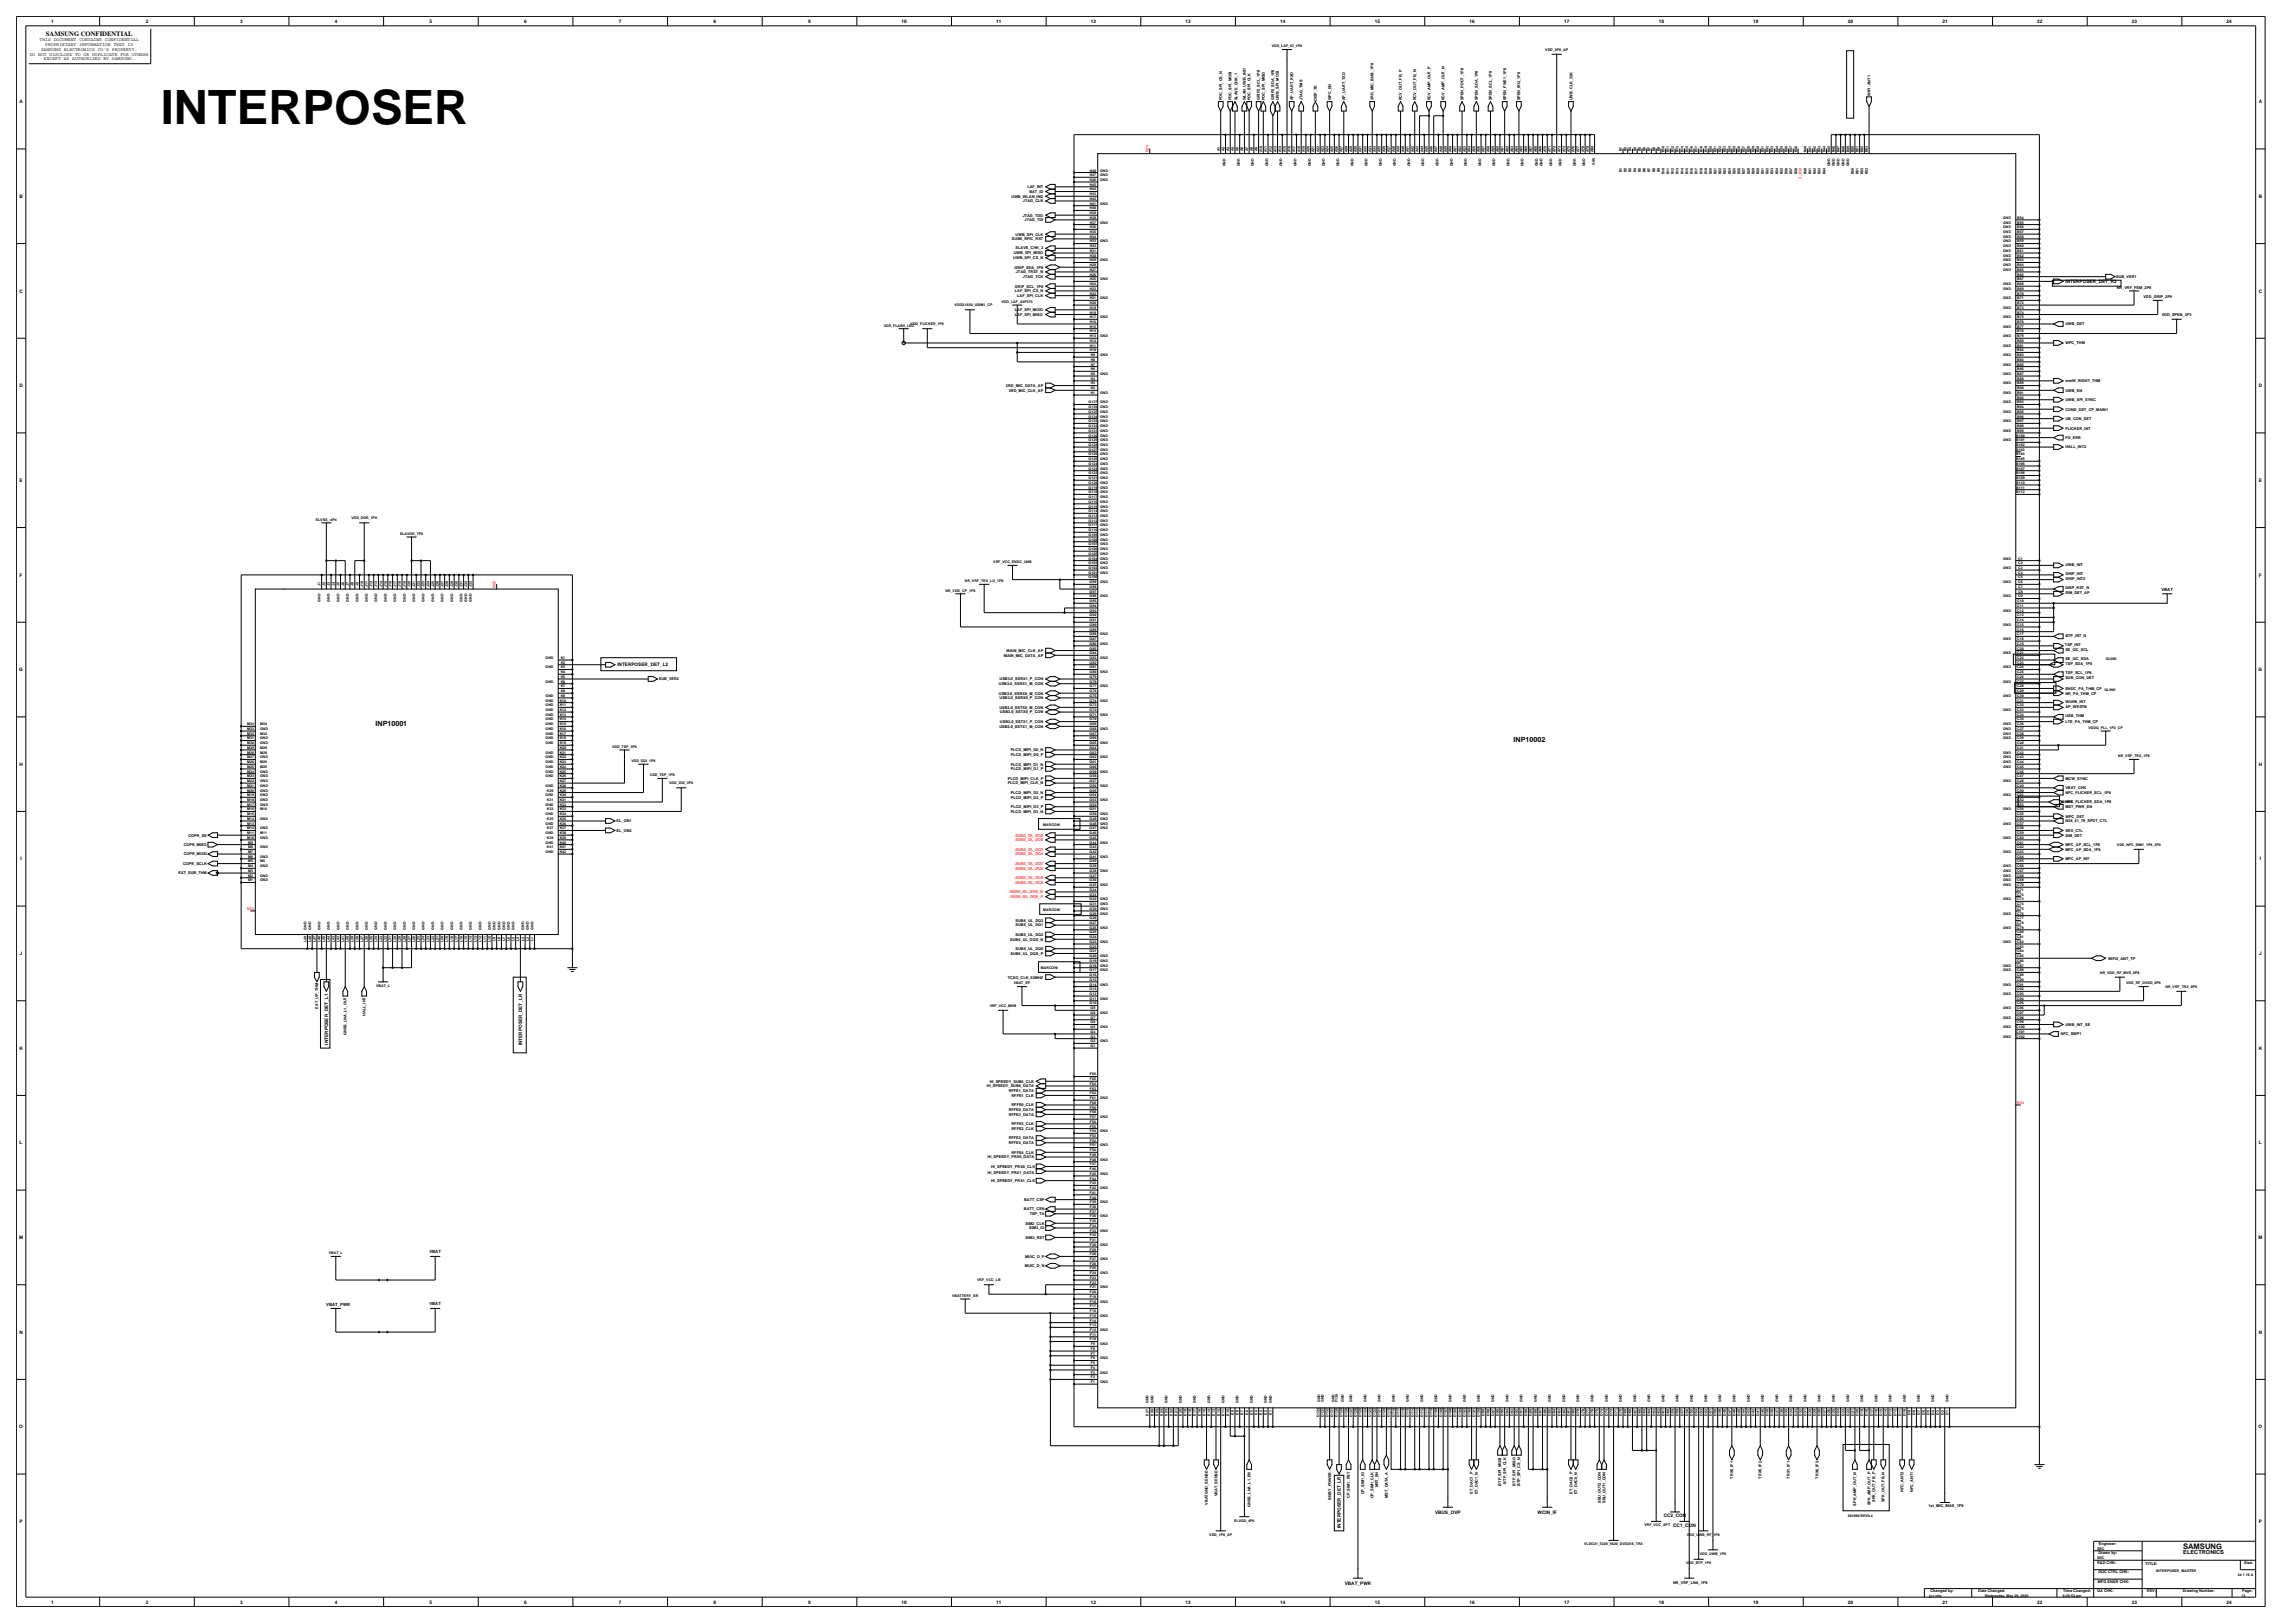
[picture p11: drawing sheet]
<svg xmlns="http://www.w3.org/2000/svg" width="420mm" height="297mm" viewBox="0 0 420 297" stroke-linecap="round" stroke-linejoin="round" font-family="sans-serif">
<defs><g id="words">
<text font-size="8.7" x="29.4" y="22.7">INTERPOSER</text>
<text font-size="1.4" x="399.5" y="283.4">SAMSUNG</text>
<g font-size="1.3">
<text x="68.7" y="132.9">INP10001</text>
<text x="277" y="135.8">INP10002</text>
</g>
<text font-size="1.2" x="8.4" y="6.5">SAMSUNG CONFIDENTIAL</text>
<text font-size="1" x="399.5" y="284.4">ELECTRONICS</text>
<g font-size=".9">
<text x="9.3" y="4.2">1</text>
<text x="26.7" y="4.2">2</text>
<text x="44" y="4.2">3</text>
<text x="61.3" y="4.2">4</text>
<text x="78.6" y="4.2">5</text>
<text x="95.9" y="4.2">6</text>
<text x="113.3" y="4.2">7</text>
<text x="130.6" y="4.2">8</text>
<text x="147.9" y="4.2">9</text>
<text x="165" y="4.2">10</text>
<text x="182.3" y="4.2">11</text>
<text x="199.6" y="4.2">12</text>
<text x="217" y="4.2">13</text>
<text x="234.3" y="4.2">14</text>
<text x="251.6" y="4.2">15</text>
<text x="268.9" y="4.2">16</text>
<text x="286.2" y="4.2">17</text>
<text x="303.6" y="4.2">18</text>
<text x="320.9" y="4.2">19</text>
<text x="338.2" y="4.2">20</text>
<text x="355.5" y="4.2">21</text>
<text x="372.8" y="4.2">22</text>
<text x="390.2" y="4.2">23</text>
<text x="407.5" y="4.2">24</text>
<text x="5.4" y="10.2">DO NOT DISCLOSE TO OR DUPLICATE FOR OTHERS</text>
<text x="7.3" y="7.6">THIS DOCUMENT CONTAINS CONFIDENTIAL</text>
<text x="7.5" y="9.3">SAMSUNG ELECTRONICS CO'S PROPERTY.</text>
<text x="8" y="11">EXCEPT AS AUTHORIZED BY SAMSUNG.</text>
<text x="8.3" y="8.4">PROPRIETARY INFORMATION THAT IS</text>
<text x="3.6" y="18.9">A</text>
<text x="413.4" y="18.9">A</text>
<text x="3.6" y="36.2">B</text>
<text x="413.4" y="36.2">B</text>
<text x="3.6" y="53.5">C</text>
<text x="378" y="51.8">INTERPOSER_DET_R2</text>
<text x="413.4" y="53.5">C</text>
<text x="3.6" y="70.9">D</text>
<text x="413.4" y="70.9">D</text>
<text x="3.6" y="88.2">E</text>
<text x="413.4" y="88.2">E</text>
<text x="3.6" y="105.5">F</text>
<text x="413.4" y="105.5">F</text>
<text x="3.5" y="122.8">G</text>
<text x="113" y="121.9">INTERPOSER_DET_L2</text>
<text x="413.3" y="122.8">G</text>
<text x="3.6" y="140.2">H</text>
<text x="413.4" y="140.2">H</text>
<text x="3.7" y="157.5">I</text>
<text x="413.5" y="157.5">I</text>
<text x="3.6" y="174.8">J</text>
<text x="413.4" y="174.8">J</text>
<text x="60" y="191.2" transform="rotate(-90 60 191.2)">INTERPOSER_DET_L1</text>
<text x="95.5" y="191.3" transform="rotate(-90 95.5 191.3)">INTERPOSER_DET_LR</text>
<text x="3.6" y="192.1">K</text>
<text x="413.4" y="192.1">K</text>
<text x="3.6" y="209.4">L</text>
<text x="413.4" y="209.4">L</text>
<text x="3.5" y="226.7">M</text>
<text x="413.3" y="226.7">M</text>
<text x="3.6" y="244.1">N</text>
<text x="413.4" y="244.1">N</text>
<text x="3.5" y="261.4">O</text>
<text x="413.3" y="261.4">O</text>
<text x="3.6" y="278.7">P</text>
<text x="245.4" y="279.6" transform="rotate(-90 245.4 279.6)">INTERPOSER_DET_LR</text>
<text x="262.6" y="277">VBUS_OVP</text>
<text x="281.4" y="277">WCIN_IF</text>
<text x="304.5" y="277.6">CC2_CON</text>
<text x="306.2" y="279.4">CC1_CON</text>
<text x="413.4" y="278.7">P</text>
<text x="9.3" y="293.4">1</text>
<text x="26.7" y="293.4">2</text>
<text x="44" y="293.4">3</text>
<text x="61.3" y="293.4">4</text>
<text x="78.6" y="293.4">5</text>
<text x="95.9" y="293.4">6</text>
<text x="113.3" y="293.4">7</text>
<text x="130.6" y="293.4">8</text>
<text x="147.9" y="293.4">9</text>
<text x="165" y="293.4">10</text>
<text x="182.3" y="293.4">11</text>
<text x="199.6" y="293.4">12</text>
<text x="217" y="293.4">13</text>
<text x="234.3" y="293.4">14</text>
<text x="246.1" y="290">VBAT_PWR</text>
<text x="251.6" y="293.4">15</text>
<text x="268.9" y="293.4">16</text>
<text x="286.2" y="293.4">17</text>
<text x="303.6" y="293.4">18</text>
<text x="320.9" y="293.4">19</text>
<text x="338.2" y="293.4">20</text>
<text x="355.5" y="293.4">21</text>
<text x="372.8" y="293.4">22</text>
<text x="390.2" y="293.4">23</text>
<text x="407.5" y="293.4">24</text>
</g>
<g font-size=".8">
<text x="395.6" y="108.1">VBAT</text>
<text x="78.6" y="229.3">VBAT</text>
<text x="59.7" y="239.1">VBAT_PWR</text>
<text x="78.6" y="238.8">VBAT</text>
</g>
<g font-size=".7">
<text x="232.7" y="8.6">VDD_LAF_IO_1P8</text>
<text x="282.8" y="9.3">VDD_2P8_AP</text>
<text x="342.3" y="17.5" transform="rotate(-90 342.3 17.5)">WIFI_ANT1</text>
<text x="223.6" y="18.4" transform="rotate(-90 223.6 18.4)">POC_SPI_CS_N</text>
<text x="225.4" y="18.4" transform="rotate(-90 225.4 18.4)">POC_SPI_MOSI</text>
<text x="226.5" y="18.4" transform="rotate(-90 226.5 18.4)">SLAVE_CHK_1</text>
<text x="228" y="18.4" transform="rotate(-90 228 18.4)">WLAN_UWB_IND</text>
<text x="228.9" y="18.4" transform="rotate(-90 228.9 18.4)">POC_SPI_CLK</text>
<text x="230.6" y="18.4" transform="rotate(-90 230.6 18.4)">GRIP2_SCL_1P8</text>
<text x="231.4" y="18.4" transform="rotate(-90 231.4 18.4)">POC_SPI_MISO</text>
<text x="233.2" y="18.4" transform="rotate(-90 233.2 18.4)">GRIP2_SDA_1P8</text>
<text x="234.1" y="18.4" transform="rotate(-90 234.1 18.4)">UWB_SPI_MOSI</text>
<text x="236.6" y="18.4" transform="rotate(-90 236.6 18.4)">AP_UART_RXD</text>
<text x="238.4" y="18.4" transform="rotate(-90 238.4 18.4)">JTAG_TMS</text>
<text x="241" y="18.5" transform="rotate(-90 241 18.5)">DISP_TE</text>
<text x="243.6" y="18.4" transform="rotate(-90 243.6 18.4)">WPC_EN</text>
<text x="246.2" y="18.4" transform="rotate(-90 246.2 18.4)">AP_UART_TXD</text>
<text x="251.4" y="18.4" transform="rotate(-90 251.4 18.4)">3RD_MIC_BIAS_1P8</text>
<text x="256.6" y="18.4" transform="rotate(-90 256.6 18.4)">RCV_OUT_FB_P</text>
<text x="259.2" y="18.4" transform="rotate(-90 259.2 18.4)">RCV_OUT_FB_N</text>
<text x="261.8" y="18.4" transform="rotate(-90 261.8 18.4)">RCV_AMP_OUT_P</text>
<text x="264.4" y="18.4" transform="rotate(-90 264.4 18.4)">RCV_AMP_OUT_N</text>
<text x="267.8" y="18.4" transform="rotate(-90 267.8 18.4)">SPEN_PDCT_1P8</text>
<text x="270.4" y="18.4" transform="rotate(-90 270.4 18.4)">SPEN_SDA_1P8</text>
<text x="273" y="18.4" transform="rotate(-90 273 18.4)">SPEN_SCL_1P8</text>
<text x="275.6" y="18.4" transform="rotate(-90 275.6 18.4)">SPEN_FWE1_1P8</text>
<text x="278.2" y="18.4" transform="rotate(-90 278.2 18.4)">SPEN_IRQ_1P8</text>
<text x="287.7" y="18.4" transform="rotate(-90 287.7 18.4)">UWB_CLK_32K</text>
<text x="223.2" y="27.7" transform="rotate(-90 223.2 27.7)">A1</text>
<text x="224.1" y="27.7" transform="rotate(-90 224.1 27.7)">A2</text>
<text x="224.9" y="27.7" transform="rotate(-90 224.9 27.7)">A3</text>
<text x="225.8" y="27.7" transform="rotate(-90 225.8 27.7)">A4</text>
<text x="226.7" y="27.7" transform="rotate(-90 226.7 27.7)">A5</text>
<text x="227.5" y="27.7" transform="rotate(-90 227.5 27.7)">A6</text>
<text x="228.4" y="27.7" transform="rotate(-90 228.4 27.7)">A7</text>
<text x="229.3" y="27.7" transform="rotate(-90 229.3 27.7)">A8</text>
<text x="230.1" y="27.7" transform="rotate(-90 230.1 27.7)">A9</text>
<text x="231" y="27.9" transform="rotate(-90 231 27.9)">A10</text>
<text x="231.9" y="27.9" transform="rotate(-90 231.9 27.9)">A11</text>
<text x="232.7" y="27.9" transform="rotate(-90 232.7 27.9)">A12</text>
<text x="233.6" y="27.9" transform="rotate(-90 233.6 27.9)">A13</text>
<text x="234.5" y="27.9" transform="rotate(-90 234.5 27.9)">A14</text>
<text x="235.3" y="27.9" transform="rotate(-90 235.3 27.9)">A15</text>
<text x="236.2" y="27.9" transform="rotate(-90 236.2 27.9)">A16</text>
<text x="237.1" y="27.9" transform="rotate(-90 237.1 27.9)">A17</text>
<text x="237.9" y="27.9" transform="rotate(-90 237.9 27.9)">A18</text>
<text x="238.8" y="27.9" transform="rotate(-90 238.8 27.9)">A19</text>
<text x="239.7" y="27.9" transform="rotate(-90 239.7 27.9)">A20</text>
<text x="240.5" y="27.9" transform="rotate(-90 240.5 27.9)">A21</text>
<text x="241.4" y="27.9" transform="rotate(-90 241.4 27.9)">A22</text>
<text x="242.3" y="27.9" transform="rotate(-90 242.3 27.9)">A23</text>
<text x="243.1" y="27.9" transform="rotate(-90 243.1 27.9)">A24</text>
<text x="244" y="27.9" transform="rotate(-90 244 27.9)">A25</text>
<text x="244.9" y="27.9" transform="rotate(-90 244.9 27.9)">A26</text>
<text x="245.7" y="27.9" transform="rotate(-90 245.7 27.9)">A27</text>
<text x="246.6" y="27.9" transform="rotate(-90 246.6 27.9)">A28</text>
<text x="247.5" y="27.9" transform="rotate(-90 247.5 27.9)">A29</text>
<text x="248.3" y="27.9" transform="rotate(-90 248.3 27.9)">A30</text>
<text x="249.2" y="27.9" transform="rotate(-90 249.2 27.9)">A31</text>
<text x="250.1" y="27.9" transform="rotate(-90 250.1 27.9)">A32</text>
<text x="250.9" y="27.9" transform="rotate(-90 250.9 27.9)">A33</text>
<text x="251.8" y="27.9" transform="rotate(-90 251.8 27.9)">A34</text>
<text x="252.6" y="27.9" transform="rotate(-90 252.6 27.9)">A35</text>
<text x="253.5" y="27.9" transform="rotate(-90 253.5 27.9)">A36</text>
<text x="254.4" y="27.9" transform="rotate(-90 254.4 27.9)">A37</text>
<text x="255.3" y="27.9" transform="rotate(-90 255.3 27.9)">A38</text>
<text x="256.1" y="27.9" transform="rotate(-90 256.1 27.9)">A39</text>
<text x="257" y="27.9" transform="rotate(-90 257 27.9)">A40</text>
<text x="257.9" y="27.9" transform="rotate(-90 257.9 27.9)">A41</text>
<text x="258.7" y="27.9" transform="rotate(-90 258.7 27.9)">A42</text>
<text x="259.6" y="27.9" transform="rotate(-90 259.6 27.9)">A43</text>
<text x="260.4" y="27.9" transform="rotate(-90 260.4 27.9)">A44</text>
<text x="261.3" y="27.9" transform="rotate(-90 261.3 27.9)">A45</text>
<text x="262.2" y="27.9" transform="rotate(-90 262.2 27.9)">A46</text>
<text x="263" y="27.9" transform="rotate(-90 263 27.9)">A47</text>
<text x="263.9" y="27.9" transform="rotate(-90 263.9 27.9)">A48</text>
<text x="264.8" y="27.9" transform="rotate(-90 264.8 27.9)">A49</text>
<text x="265.6" y="27.9" transform="rotate(-90 265.6 27.9)">A50</text>
<text x="266.5" y="27.9" transform="rotate(-90 266.5 27.9)">A51</text>
<text x="267.4" y="27.9" transform="rotate(-90 267.4 27.9)">A52</text>
<text x="268.2" y="27.9" transform="rotate(-90 268.2 27.9)">A53</text>
<text x="269.1" y="27.9" transform="rotate(-90 269.1 27.9)">A54</text>
<text x="270" y="27.9" transform="rotate(-90 270 27.9)">A55</text>
<text x="270.8" y="27.9" transform="rotate(-90 270.8 27.9)">A56</text>
<text x="271.7" y="27.9" transform="rotate(-90 271.7 27.9)">A57</text>
<text x="272.6" y="27.9" transform="rotate(-90 272.6 27.9)">A58</text>
<text x="273.4" y="27.9" transform="rotate(-90 273.4 27.9)">A59</text>
<text x="274.3" y="27.9" transform="rotate(-90 274.3 27.9)">A60</text>
<text x="275.2" y="27.9" transform="rotate(-90 275.2 27.9)">A61</text>
<text x="276" y="27.9" transform="rotate(-90 276 27.9)">A62</text>
<text x="276.9" y="27.9" transform="rotate(-90 276.9 27.9)">A63</text>
<text x="277.8" y="27.9" transform="rotate(-90 277.8 27.9)">A64</text>
<text x="278.6" y="27.9" transform="rotate(-90 278.6 27.9)">A65</text>
<text x="279.5" y="27.9" transform="rotate(-90 279.5 27.9)">A66</text>
<text x="280.4" y="27.9" transform="rotate(-90 280.4 27.9)">A67</text>
<text x="281.2" y="27.9" transform="rotate(-90 281.2 27.9)">A68</text>
<text x="282.1" y="27.9" transform="rotate(-90 282.1 27.9)">A69</text>
<text x="283" y="27.9" transform="rotate(-90 283 27.9)">A70</text>
<text x="283.8" y="27.9" transform="rotate(-90 283.8 27.9)">A71</text>
<text x="284.7" y="27.9" transform="rotate(-90 284.7 27.9)">A72</text>
<text x="285.6" y="27.9" transform="rotate(-90 285.6 27.9)">A73</text>
<text x="286.4" y="27.9" transform="rotate(-90 286.4 27.9)">A74</text>
<text x="287.3" y="27.9" transform="rotate(-90 287.3 27.9)">A75</text>
<text x="288.2" y="27.9" transform="rotate(-90 288.2 27.9)">A76</text>
<text x="289" y="27.9" transform="rotate(-90 289 27.9)">A77</text>
<text x="289.9" y="27.9" transform="rotate(-90 289.9 27.9)">A78</text>
<text x="290.8" y="27.9" transform="rotate(-90 290.8 27.9)">A79</text>
<text x="291.6" y="27.9" transform="rotate(-90 291.6 27.9)">A80</text>
<text x="296.8" y="27.7" transform="rotate(-90 296.8 27.7)">B1</text>
<text x="297.7" y="27.7" transform="rotate(-90 297.7 27.7)">B2</text>
<text x="298.5" y="27.7" transform="rotate(-90 298.5 27.7)">B3</text>
<text x="299.4" y="27.7" transform="rotate(-90 299.4 27.7)">B4</text>
<text x="300.3" y="27.7" transform="rotate(-90 300.3 27.7)">B5</text>
<text x="301.2" y="27.7" transform="rotate(-90 301.2 27.7)">B6</text>
<text x="302" y="27.7" transform="rotate(-90 302 27.7)">B7</text>
<text x="302.9" y="27.7" transform="rotate(-90 302.9 27.7)">B8</text>
<text x="303.7" y="27.7" transform="rotate(-90 303.7 27.7)">B9</text>
<text x="304.6" y="27.9" transform="rotate(-90 304.6 27.9)">B10</text>
<text x="305.5" y="27.9" transform="rotate(-90 305.5 27.9)">B11</text>
<text x="306.3" y="27.9" transform="rotate(-90 306.3 27.9)">B12</text>
<text x="307.2" y="27.9" transform="rotate(-90 307.2 27.9)">B13</text>
<text x="308.1" y="27.9" transform="rotate(-90 308.1 27.9)">B14</text>
<text x="309" y="27.9" transform="rotate(-90 309 27.9)">B15</text>
<text x="309.8" y="27.9" transform="rotate(-90 309.8 27.9)">B16</text>
<text x="310.7" y="27.9" transform="rotate(-90 310.7 27.9)">B17</text>
<text x="311.5" y="27.9" transform="rotate(-90 311.5 27.9)">B18</text>
<text x="312.4" y="27.9" transform="rotate(-90 312.4 27.9)">B19</text>
<text x="313.3" y="27.9" transform="rotate(-90 313.3 27.9)">B20</text>
<text x="314.1" y="27.9" transform="rotate(-90 314.1 27.9)">B21</text>
<text x="315" y="27.9" transform="rotate(-90 315 27.9)">B22</text>
<text x="315.9" y="27.9" transform="rotate(-90 315.9 27.9)">B23</text>
<text x="316.7" y="27.9" transform="rotate(-90 316.7 27.9)">B24</text>
<text x="317.6" y="27.9" transform="rotate(-90 317.6 27.9)">B25</text>
<text x="318.5" y="27.9" transform="rotate(-90 318.5 27.9)">B26</text>
<text x="319.3" y="27.9" transform="rotate(-90 319.3 27.9)">B27</text>
<text x="320.2" y="27.9" transform="rotate(-90 320.2 27.9)">B28</text>
<text x="321.1" y="27.9" transform="rotate(-90 321.1 27.9)">B29</text>
<text x="321.9" y="27.9" transform="rotate(-90 321.9 27.9)">B30</text>
<text x="322.8" y="27.9" transform="rotate(-90 322.8 27.9)">B31</text>
<text x="323.7" y="27.9" transform="rotate(-90 323.7 27.9)">B32</text>
<text x="324.5" y="27.9" transform="rotate(-90 324.5 27.9)">B33</text>
<text x="325.4" y="27.9" transform="rotate(-90 325.4 27.9)">B34</text>
<text x="326.3" y="27.9" transform="rotate(-90 326.3 27.9)">B35</text>
<text x="327.1" y="27.9" transform="rotate(-90 327.1 27.9)">B36</text>
<text x="328" y="27.9" transform="rotate(-90 328 27.9)">B37</text>
<text x="328.9" y="27.9" transform="rotate(-90 328.9 27.9)">B38</text>
<text x="330.6" y="27.9" transform="rotate(-90 330.6 27.9)">B40</text>
<text x="331.5" y="27.9" transform="rotate(-90 331.5 27.9)">B41</text>
<text x="332.3" y="27.9" transform="rotate(-90 332.3 27.9)">B42</text>
<text x="333.2" y="27.9" transform="rotate(-90 333.2 27.9)">B43</text>
<text x="334.1" y="27.9" transform="rotate(-90 334.1 27.9)">B44</text>
<text x="334.9" y="27.9" transform="rotate(-90 334.9 27.9)">B45</text>
<text x="335.8" y="27.9" transform="rotate(-90 335.8 27.9)">B46</text>
<text x="336.7" y="27.9" transform="rotate(-90 336.7 27.9)">B47</text>
<text x="337.5" y="27.9" transform="rotate(-90 337.5 27.9)">B48</text>
<text x="338.4" y="27.9" transform="rotate(-90 338.4 27.9)">B49</text>
<text x="339.3" y="27.9" transform="rotate(-90 339.3 27.9)">B50</text>
<text x="340.1" y="27.9" transform="rotate(-90 340.1 27.9)">B51</text>
<text x="341" y="27.9" transform="rotate(-90 341 27.9)">B52</text>
<text x="341.8" y="27.9" transform="rotate(-90 341.8 27.9)">B53</text>
<text x="188" y="34.4">LAF_INT</text>
<text x="188.4" y="35.3">BAT_ID</text>
<text x="199.4" y="32.2">H47</text>
<text x="199.4" y="31.4">H48</text>
<text x="199.4" y="35.7">H43</text>
<text x="199.4" y="34.8">H44</text>
<text x="199.4" y="34">H45</text>
<text x="199.4" y="33.1">H46</text>
<text x="201.3" y="31.4">GND</text>
<text x="201.3" y="33.1">GND</text>
<text x="201.3" y="32.2">GND</text>
<text x="224.3" y="30.4" transform="rotate(-90 224.3 30.4)">GND</text>
<text x="226.9" y="30.4" transform="rotate(-90 226.9 30.4)">GND</text>
<text x="229.5" y="30.4" transform="rotate(-90 229.5 30.4)">GND</text>
<text x="232.1" y="30.4" transform="rotate(-90 232.1 30.4)">GND</text>
<text x="234.7" y="30.4" transform="rotate(-90 234.7 30.4)">GND</text>
<text x="237.3" y="30.4" transform="rotate(-90 237.3 30.4)">GND</text>
<text x="239.9" y="30.4" transform="rotate(-90 239.9 30.4)">GND</text>
<text x="242.5" y="30.4" transform="rotate(-90 242.5 30.4)">GND</text>
<text x="245.1" y="30.4" transform="rotate(-90 245.1 30.4)">GND</text>
<text x="247.7" y="30.4" transform="rotate(-90 247.7 30.4)">GND</text>
<text x="250.3" y="30.4" transform="rotate(-90 250.3 30.4)">GND</text>
<text x="252.9" y="30.4" transform="rotate(-90 252.9 30.4)">GND</text>
<text x="255.5" y="30.4" transform="rotate(-90 255.5 30.4)">GND</text>
<text x="258.1" y="30.4" transform="rotate(-90 258.1 30.4)">GND</text>
<text x="260.7" y="30.4" transform="rotate(-90 260.7 30.4)">GND</text>
<text x="263.3" y="30.4" transform="rotate(-90 263.3 30.4)">GND</text>
<text x="265.9" y="30.4" transform="rotate(-90 265.9 30.4)">GND</text>
<text x="268.5" y="30.4" transform="rotate(-90 268.5 30.4)">GND</text>
<text x="271.1" y="30.4" transform="rotate(-90 271.1 30.4)">GND</text>
<text x="273.7" y="30.4" transform="rotate(-90 273.7 30.4)">GND</text>
<text x="276.2" y="30.4" transform="rotate(-90 276.2 30.4)">GND</text>
<text x="278.8" y="30.4" transform="rotate(-90 278.8 30.4)">GND</text>
<text x="281.5" y="30.4" transform="rotate(-90 281.5 30.4)">GND</text>
<text x="282.3" y="30.4" transform="rotate(-90 282.3 30.4)">GND</text>
<text x="284" y="30.4" transform="rotate(-90 284 30.4)">GND</text>
<text x="285.8" y="30.4" transform="rotate(-90 285.8 30.4)">GND</text>
<text x="288.4" y="30.4" transform="rotate(-90 288.4 30.4)">GND</text>
<text x="290.1" y="30.4" transform="rotate(-90 290.1 30.4)">GND</text>
<text x="291.8" y="30.2" transform="rotate(-90 291.8 30.2)">A80</text>
<text x="296.8" y="31.5" transform="rotate(-90 296.8 31.5)">B1</text>
<text x="297.7" y="31.5" transform="rotate(-90 297.7 31.5)">B2</text>
<text x="298.5" y="31.5" transform="rotate(-90 298.5 31.5)">B3</text>
<text x="299.4" y="31.5" transform="rotate(-90 299.4 31.5)">B4</text>
<text x="300.3" y="31.5" transform="rotate(-90 300.3 31.5)">B5</text>
<text x="301.2" y="31.5" transform="rotate(-90 301.2 31.5)">B6</text>
<text x="302" y="31.5" transform="rotate(-90 302 31.5)">B7</text>
<text x="302.9" y="31.5" transform="rotate(-90 302.9 31.5)">B8</text>
<text x="303.7" y="31.5" transform="rotate(-90 303.7 31.5)">B9</text>
<text x="304.6" y="31.9" transform="rotate(-90 304.6 31.9)">B10</text>
<text x="305.5" y="31.9" transform="rotate(-90 305.5 31.9)">B11</text>
<text x="306.3" y="31.9" transform="rotate(-90 306.3 31.9)">B12</text>
<text x="307.2" y="31.9" transform="rotate(-90 307.2 31.9)">B13</text>
<text x="308.1" y="31.9" transform="rotate(-90 308.1 31.9)">B14</text>
<text x="309" y="31.9" transform="rotate(-90 309 31.9)">B15</text>
<text x="309.8" y="31.9" transform="rotate(-90 309.8 31.9)">B16</text>
<text x="310.7" y="31.9" transform="rotate(-90 310.7 31.9)">B17</text>
<text x="311.5" y="31.9" transform="rotate(-90 311.5 31.9)">B18</text>
<text x="312.4" y="31.9" transform="rotate(-90 312.4 31.9)">B19</text>
<text x="313.3" y="31.9" transform="rotate(-90 313.3 31.9)">B20</text>
<text x="314.1" y="31.9" transform="rotate(-90 314.1 31.9)">B21</text>
<text x="315" y="31.9" transform="rotate(-90 315 31.9)">B22</text>
<text x="315.9" y="31.9" transform="rotate(-90 315.9 31.9)">B23</text>
<text x="316.7" y="31.9" transform="rotate(-90 316.7 31.9)">B24</text>
<text x="317.6" y="31.9" transform="rotate(-90 317.6 31.9)">B25</text>
<text x="318.5" y="31.9" transform="rotate(-90 318.5 31.9)">B26</text>
<text x="319.3" y="31.9" transform="rotate(-90 319.3 31.9)">B27</text>
<text x="320.2" y="31.9" transform="rotate(-90 320.2 31.9)">B28</text>
<text x="321.1" y="31.9" transform="rotate(-90 321.1 31.9)">B29</text>
<text x="321.9" y="31.9" transform="rotate(-90 321.9 31.9)">B30</text>
<text x="322.8" y="31.9" transform="rotate(-90 322.8 31.9)">B31</text>
<text x="323.7" y="31.9" transform="rotate(-90 323.7 31.9)">B32</text>
<text x="324.5" y="31.9" transform="rotate(-90 324.5 31.9)">B33</text>
<text x="325.4" y="31.9" transform="rotate(-90 325.4 31.9)">B34</text>
<text x="326.3" y="31.9" transform="rotate(-90 326.3 31.9)">B35</text>
<text x="327.1" y="31.9" transform="rotate(-90 327.1 31.9)">B36</text>
<text x="328" y="31.9" transform="rotate(-90 328 31.9)">B37</text>
<text x="328.9" y="31.9" transform="rotate(-90 328.9 31.9)">B38</text>
<text x="330.6" y="31.9" transform="rotate(-90 330.6 31.9)">B40</text>
<text x="331.5" y="31.9" transform="rotate(-90 331.5 31.9)">B41</text>
<text x="332.3" y="31.9" transform="rotate(-90 332.3 31.9)">B42</text>
<text x="333.2" y="31.9" transform="rotate(-90 333.2 31.9)">B43</text>
<text x="334.1" y="31.9" transform="rotate(-90 334.1 31.9)">B44</text>
<text x="334.9" y="30.4" transform="rotate(-90 334.9 30.4)">GND</text>
<text x="335.8" y="30.4" transform="rotate(-90 335.8 30.4)">GND</text>
<text x="336.7" y="30.4" transform="rotate(-90 336.7 30.4)">GND</text>
<text x="337.5" y="30.4" transform="rotate(-90 337.5 30.4)">GND</text>
<text x="338.4" y="30.4" transform="rotate(-90 338.4 30.4)">GND</text>
<text x="339.3" y="31.9" transform="rotate(-90 339.3 31.9)">B50</text>
<text x="340.1" y="31.9" transform="rotate(-90 340.1 31.9)">B51</text>
<text x="341" y="31.9" transform="rotate(-90 341 31.9)">B52</text>
<text x="341.8" y="31.9" transform="rotate(-90 341.8 31.9)">B53</text>
<text x="185.1" y="36.2">UWB_WLAN_IND</text>
<text x="187.2" y="39.6">JTAG_TDO</text>
<text x="187.2" y="37">JTAG_CLK</text>
<text x="187.5" y="40.5">JTAG_TDI</text>
<text x="199.4" y="38.3">H40</text>
<text x="199.4" y="37.4">H41</text>
<text x="199.4" y="36.6">H42</text>
<text x="199.4" y="41.8">H36</text>
<text x="199.4" y="40.9">H37</text>
<text x="199.4" y="40">H38</text>
<text x="199.4" y="39.2">H39</text>
<text x="201.3" y="37.4">GND</text>
<text x="201.3" y="40.9">GND</text>
<text x="366.6" y="40">GND</text>
<text x="366.6" y="40.9">GND</text>
<text x="366.6" y="41.8">GND</text>
<text x="369.2" y="40">B54</text>
<text x="369.2" y="40.9">B55</text>
<text x="369.2" y="41.8">B56</text>
<text x="185.2" y="44">SUB6_RFIC_RST</text>
<text x="185.4" y="47.4">UWB_SPI_CS_N</text>
<text x="185.5" y="46.6">UWB_SPI_MISO</text>
<text x="185.9" y="45.5">SLAVE_CHK_2</text>
<text x="185.9" y="43.1">UWB_SPI_CLK</text>
<text x="199.4" y="45.2">H32</text>
<text x="199.4" y="44.4">H33</text>
<text x="199.4" y="43.5">H34</text>
<text x="199.4" y="42.6">H35</text>
<text x="199.4" y="47.8">H29</text>
<text x="199.4" y="47">H30</text>
<text x="199.4" y="46.1">H31</text>
<text x="201.3" y="44.4">GND</text>
<text x="201.3" y="47.8">GND</text>
<text x="366.6" y="45.2">GND</text>
<text x="366.6" y="46.1">GND</text>
<text x="366.6" y="47">GND</text>
<text x="366.6" y="47.8">GND</text>
<text x="366.6" y="42.6">GND</text>
<text x="366.6" y="43.5">GND</text>
<text x="366.6" y="44.4">GND</text>
<text x="369.2" y="44.4">B59</text>
<text x="369.2" y="45.2">B60</text>
<text x="369.2" y="46.1">B61</text>
<text x="369.2" y="47">B62</text>
<text x="369.2" y="47.8">B63</text>
<text x="369.2" y="42.6">B57</text>
<text x="369.2" y="43.5">B58</text>
<text x="185.7" y="49.1">GRIP_SDA_1P8</text>
<text x="185.7" y="53.5">LAF_SPI_CS_N</text>
<text x="185.7" y="52.6">GRIP_SCL_1P8</text>
<text x="185.9" y="50">JTAG_TRST_N</text>
<text x="187.2" y="50.9">JTAG_TCK</text>
<text x="199.4" y="51.3">H25</text>
<text x="199.4" y="50.4">H26</text>
<text x="199.4" y="49.6">H27</text>
<text x="199.4" y="48.7">H28</text>
<text x="199.4" y="53.9">H22</text>
<text x="199.4" y="53">H23</text>
<text x="199.4" y="52.2">H24</text>
<text x="201.3" y="51.3">GND</text>
<text x="366.6" y="52.2">GND</text>
<text x="366.6" y="53">GND</text>
<text x="366.6" y="48.7">GND</text>
<text x="366.6" y="49.6">GND</text>
<text x="369.2" y="50.4">B66</text>
<text x="369.2" y="51.3">B67</text>
<text x="369.2" y="52.2">B68</text>
<text x="369.2" y="53">B69</text>
<text x="369.2" y="53.9">B70</text>
<text x="369.2" y="48.7">B64</text>
<text x="369.2" y="49.6">B65</text>
<text x="387.3" y="50.9">SUB_VER1</text>
<text x="387.4" y="52.8">NR_VRF_FEM_2P8</text>
<text x="161.7" y="59.7">VDD_FLASH_LED</text>
<text x="166.7" y="59.5">VDD_FLICKER_1P8</text>
<text x="174.7" y="56.1">VDDQ1830_USIM1_CP</text>
<text x="183.3" y="55.4">VDD_LAF_A3P375</text>
<text x="185.7" y="56.9">LAF_SPI_MOSI</text>
<text x="185.7" y="57.8">LAF_SPI_MISO</text>
<text x="186.2" y="54.4">LAF_SPI_CLK</text>
<text x="199.4" y="57.4">H18</text>
<text x="199.4" y="56.5">H19</text>
<text x="199.4" y="55.6">H20</text>
<text x="199.4" y="54.8">H21</text>
<text x="199.4" y="60">H15</text>
<text x="199.4" y="59.1">H16</text>
<text x="199.4" y="58.2">H17</text>
<text x="201.3" y="54.8">GND</text>
<text x="201.3" y="58.2">GND</text>
<text x="366.6" y="58.2">GND</text>
<text x="366.6" y="60">GND</text>
<text x="366.6" y="54.8">GND</text>
<text x="366.6" y="56.5">GND</text>
<text x="369.2" y="56.5">B73</text>
<text x="369.2" y="57.4">B74</text>
<text x="369.2" y="58.2">B75</text>
<text x="369.2" y="59.1">B76</text>
<text x="369.2" y="60">B77</text>
<text x="369.2" y="54.8">B71</text>
<text x="369.2" y="55.6">B72</text>
<text x="378" y="59.5">UWB_DET</text>
<text x="392.3" y="54.6">VDD_GRIP_2P9</text>
<text x="395.6" y="57.8">VDD_SPEN_3P3</text>
<text x="199.4" y="64.3">H10</text>
<text x="199.4" y="63.4">H11</text>
<text x="199.4" y="62.6">H12</text>
<text x="199.4" y="61.7">H13</text>
<text x="199.4" y="60.8">H14</text>
<text x="199.6" y="65.2">H9</text>
<text x="201.3" y="65.2">GND</text>
<text x="201.3" y="61.7">GND</text>
<text x="366.6" y="63.4">GND</text>
<text x="366.6" y="65.2">GND</text>
<text x="366.6" y="61.7">GND</text>
<text x="369.2" y="62.6">B80</text>
<text x="369.2" y="63.4">B81</text>
<text x="369.2" y="64.3">B82</text>
<text x="369.2" y="65.2">B83</text>
<text x="369.2" y="60.8">B78</text>
<text x="369.2" y="61.7">B79</text>
<text x="378" y="63">WPC_THM</text>
<text x="184.1" y="70.8">3RD_MIC_DATA_AP</text>
<text x="184.6" y="71.7">3RD_MIC_CLK_AP</text>
<text x="199.6" y="68.6">H5</text>
<text x="199.6" y="67.8">H6</text>
<text x="199.6" y="66.9">H7</text>
<text x="199.6" y="66">H8</text>
<text x="199.6" y="69.5">H4</text>
<text x="199.6" y="70.3">H3</text>
<text x="199.6" y="71.2">H2</text>
<text x="201.3" y="68.6">GND</text>
<text x="366.6" y="70.3">GND</text>
<text x="366.6" y="66.9">GND</text>
<text x="366.6" y="68.6">GND</text>
<text x="369.2" y="69.5">B88</text>
<text x="369.2" y="70.3">B89</text>
<text x="369.2" y="71.2">B90</text>
<text x="369.2" y="66">B84</text>
<text x="369.2" y="66.9">B85</text>
<text x="369.2" y="67.8">B86</text>
<text x="369.2" y="68.6">B87</text>
<text x="378" y="71.7">UWB_EN</text>
<text x="378" y="69.9">mmW_RIGHT_THM</text>
<text x="199.2" y="73.8">G137</text>
<text x="199.2" y="77.3">G133</text>
<text x="199.2" y="76.4">G134</text>
<text x="199.2" y="75.6">G135</text>
<text x="199.2" y="74.7">G136</text>
<text x="199.6" y="72.1">H1</text>
<text x="201.3" y="72.1">GND</text>
<text x="201.3" y="77.3">GND</text>
<text x="201.3" y="76.4">GND</text>
<text x="201.3" y="75.6">GND</text>
<text x="201.3" y="74.7">GND</text>
<text x="201.3" y="73.8">GND</text>
<text x="366.6" y="77.3">GND</text>
<text x="366.6" y="72.1">GND</text>
<text x="366.6" y="73.8">GND</text>
<text x="366.6" y="75.6">GND</text>
<text x="369.2" y="75.6">B95</text>
<text x="369.2" y="76.4">B96</text>
<text x="369.2" y="77.3">B97</text>
<text x="369.2" y="72.1">B91</text>
<text x="369.2" y="72.9">B92</text>
<text x="369.2" y="73.8">B93</text>
<text x="369.2" y="74.7">B94</text>
<text x="378" y="76.9">UB_CON_DET</text>
<text x="378" y="75.1">COND_DET_CP_MAIN1</text>
<text x="378" y="73.4">UWB_SPI_SYNC</text>
<text x="199.2" y="79.9">G130</text>
<text x="199.2" y="79">G131</text>
<text x="199.2" y="78.1">G132</text>
<text x="199.2" y="83.3">G126</text>
<text x="199.2" y="82.5">G127</text>
<text x="199.2" y="81.6">G128</text>
<text x="199.2" y="80.7">G129</text>
<text x="201.3" y="79.9">GND</text>
<text x="201.3" y="79">GND</text>
<text x="201.3" y="78.1">GND</text>
<text x="201.3" y="83.3">GND</text>
<text x="201.3" y="82.5">GND</text>
<text x="201.3" y="81.6">GND</text>
<text x="201.3" y="80.7">GND</text>
<text x="366.6" y="79">GND</text>
<text x="366.6" y="80.7">GND</text>
<text x="369" y="79.9">B100</text>
<text x="369" y="80.7">B101</text>
<text x="369" y="81.6">B102</text>
<text x="369" y="82.5">B103</text>
<text x="369" y="83.3">B104</text>
<text x="369.2" y="78.1">B98</text>
<text x="369.2" y="79">B99</text>
<text x="378" y="82.1">HALL_INT2</text>
<text x="378" y="80.3">FG_ERR</text>
<text x="378" y="78.6">FLICKER_INT</text>
<text x="199.2" y="86.8">G122</text>
<text x="199.2" y="85.9">G123</text>
<text x="199.2" y="85.1">G124</text>
<text x="199.2" y="84.2">G125</text>
<text x="199.2" y="89.4">G119</text>
<text x="199.2" y="88.5">G120</text>
<text x="199.2" y="87.7">G121</text>
<text x="201.3" y="85.9">GND</text>
<text x="201.3" y="85.1">GND</text>
<text x="201.3" y="84.2">GND</text>
<text x="201.3" y="89.4">GND</text>
<text x="201.3" y="88.5">GND</text>
<text x="201.3" y="87.7">GND</text>
<text x="201.3" y="86.8">GND</text>
<text x="369" y="86.8">B108</text>
<text x="369" y="87.7">B109</text>
<text x="369" y="88.5">B110</text>
<text x="369" y="89.4">B111</text>
<text x="369" y="84.2">B105</text>
<text x="369" y="85.1">B106</text>
<text x="369" y="85.9">B107</text>
<text x="57.8" y="95.3">ELVSS_-4P4</text>
<text x="64.3" y="95">VDD_DDR_1P8</text>
<text x="199.2" y="92.9">G115</text>
<text x="199.2" y="92">G116</text>
<text x="199.2" y="91.1">G117</text>
<text x="199.2" y="90.3">G118</text>
<text x="199.2" y="95.5">G112</text>
<text x="199.2" y="94.6">G113</text>
<text x="199.2" y="93.7">G114</text>
<text x="201.3" y="92">GND</text>
<text x="201.3" y="91.1">GND</text>
<text x="201.3" y="90.3">GND</text>
<text x="201.3" y="95.5">GND</text>
<text x="201.3" y="94.6">GND</text>
<text x="201.3" y="93.7">GND</text>
<text x="201.3" y="92.9">GND</text>
<text x="369" y="90.3">B112</text>
<text x="73.2" y="97.8">ELAVDD_7P8</text>
<text x="199.2" y="98.9">G108</text>
<text x="199.2" y="98.1">G109</text>
<text x="199.2" y="97.2">G110</text>
<text x="199.2" y="96.3">G111</text>
<text x="199.2" y="101.5">G105</text>
<text x="199.2" y="100.7">G106</text>
<text x="199.2" y="99.8">G107</text>
<text x="201.3" y="98.1">GND</text>
<text x="201.3" y="97.2">GND</text>
<text x="201.3" y="96.3">GND</text>
<text x="201.3" y="101.5">GND</text>
<text x="201.3" y="100.7">GND</text>
<text x="201.3" y="99.8">GND</text>
<text x="201.3" y="98.9">GND</text>
<text x="58.7" y="107.3" transform="rotate(-90 58.7 107.3)">J1</text>
<text x="59.5" y="107.3" transform="rotate(-90 59.5 107.3)">J2</text>
<text x="60.4" y="107.3" transform="rotate(-90 60.4 107.3)">J3</text>
<text x="61.3" y="107.3" transform="rotate(-90 61.3 107.3)">J4</text>
<text x="62.1" y="107.3" transform="rotate(-90 62.1 107.3)">J5</text>
<text x="63" y="107.3" transform="rotate(-90 63 107.3)">J6</text>
<text x="63.9" y="107.3" transform="rotate(-90 63.9 107.3)">J7</text>
<text x="64.7" y="107.3" transform="rotate(-90 64.7 107.3)">J8</text>
<text x="65.6" y="107.3" transform="rotate(-90 65.6 107.3)">J9</text>
<text x="66.5" y="107.5" transform="rotate(-90 66.5 107.5)">J10</text>
<text x="67.3" y="107.5" transform="rotate(-90 67.3 107.5)">J11</text>
<text x="68.2" y="107.5" transform="rotate(-90 68.2 107.5)">J12</text>
<text x="69" y="107.5" transform="rotate(-90 69 107.5)">J13</text>
<text x="69.9" y="107.5" transform="rotate(-90 69.9 107.5)">J14</text>
<text x="70.8" y="107.5" transform="rotate(-90 70.8 107.5)">J15</text>
<text x="71.7" y="107.5" transform="rotate(-90 71.7 107.5)">J16</text>
<text x="72.5" y="107.5" transform="rotate(-90 72.5 107.5)">J17</text>
<text x="73.4" y="107.5" transform="rotate(-90 73.4 107.5)">J18</text>
<text x="74.2" y="107.5" transform="rotate(-90 74.2 107.5)">J19</text>
<text x="75.1" y="107.5" transform="rotate(-90 75.1 107.5)">J20</text>
<text x="76" y="107.5" transform="rotate(-90 76 107.5)">J21</text>
<text x="76.8" y="107.5" transform="rotate(-90 76.8 107.5)">J22</text>
<text x="77.7" y="107.5" transform="rotate(-90 77.7 107.5)">J23</text>
<text x="78.6" y="107.5" transform="rotate(-90 78.6 107.5)">J24</text>
<text x="79.5" y="107.5" transform="rotate(-90 79.5 107.5)">J25</text>
<text x="80.3" y="107.5" transform="rotate(-90 80.3 107.5)">J26</text>
<text x="81.2" y="107.5" transform="rotate(-90 81.2 107.5)">J27</text>
<text x="82" y="107.5" transform="rotate(-90 82 107.5)">J28</text>
<text x="82.9" y="107.5" transform="rotate(-90 82.9 107.5)">J29</text>
<text x="83.8" y="107.5" transform="rotate(-90 83.8 107.5)">J30</text>
<text x="84.6" y="107.5" transform="rotate(-90 84.6 107.5)">J31</text>
<text x="85.5" y="107.5" transform="rotate(-90 85.5 107.5)">J32</text>
<text x="86.4" y="107.5" transform="rotate(-90 86.4 107.5)">J33</text>
<text x="176.6" y="106.5">NR_VRF_TRX_LO_1P0</text>
<text x="181.8" y="103.1">VRF_VCC_ENDC_UHB</text>
<text x="199.2" y="105.9">G100</text>
<text x="199.2" y="105">G101</text>
<text x="199.2" y="104.1">G102</text>
<text x="199.2" y="103.3">G103</text>
<text x="199.2" y="102.4">G104</text>
<text x="199.4" y="107.6">G98</text>
<text x="199.4" y="106.7">G99</text>
<text x="201.3" y="106.7">GND</text>
<text x="201.3" y="105">GND</text>
<text x="201.3" y="104.1">GND</text>
<text x="201.3" y="103.3">GND</text>
<text x="201.3" y="102.4">GND</text>
<text x="366.6" y="106.7">GND</text>
<text x="366.6" y="104.1">GND</text>
<text x="366.6" y="102.4">GND</text>
<text x="369.3" y="107.6">C7</text>
<text x="369.3" y="106.7">C6</text>
<text x="369.3" y="105.9">C5</text>
<text x="369.3" y="105">C4</text>
<text x="369.3" y="104.1">C3</text>
<text x="369.3" y="103.3">C2</text>
<text x="369.3" y="102.4">C1</text>
<text x="378" y="103.5">UWB_INT</text>
<text x="378" y="106.1">GRIP_INT2</text>
<text x="378" y="105.2">GRIP_INT</text>
<text x="378" y="107.8">DISP_RST_N</text>
<text x="58.7" y="110.1" transform="rotate(-90 58.7 110.1)">GND</text>
<text x="60.4" y="110.1" transform="rotate(-90 60.4 110.1)">GND</text>
<text x="62.1" y="110.1" transform="rotate(-90 62.1 110.1)">GND</text>
<text x="63.9" y="110.1" transform="rotate(-90 63.9 110.1)">GND</text>
<text x="65.6" y="110.1" transform="rotate(-90 65.6 110.1)">GND</text>
<text x="67.3" y="110.1" transform="rotate(-90 67.3 110.1)">GND</text>
<text x="69" y="110.1" transform="rotate(-90 69 110.1)">GND</text>
<text x="70.8" y="110.1" transform="rotate(-90 70.8 110.1)">GND</text>
<text x="72.5" y="110.1" transform="rotate(-90 72.5 110.1)">GND</text>
<text x="74.2" y="110.1" transform="rotate(-90 74.2 110.1)">GND</text>
<text x="76" y="110.1" transform="rotate(-90 76 110.1)">GND</text>
<text x="77.7" y="110.1" transform="rotate(-90 77.7 110.1)">GND</text>
<text x="79.5" y="110.1" transform="rotate(-90 79.5 110.1)">GND</text>
<text x="81.2" y="110.1" transform="rotate(-90 81.2 110.1)">GND</text>
<text x="82.9" y="110.1" transform="rotate(-90 82.9 110.1)">GND</text>
<text x="84.6" y="110.1" transform="rotate(-90 84.6 110.1)">GND</text>
<text x="85.5" y="110.1" transform="rotate(-90 85.5 110.1)">GND</text>
<text x="86.4" y="110.1" transform="rotate(-90 86.4 110.1)">GND</text>
<text x="173" y="108.2">NR_VDD_CP_1P8</text>
<text x="199.4" y="111.9">G93</text>
<text x="199.4" y="111.1">G94</text>
<text x="199.4" y="110.2">G95</text>
<text x="199.4" y="109.3">G96</text>
<text x="199.4" y="108.4">G97</text>
<text x="199.4" y="113.7">G91</text>
<text x="199.4" y="112.8">G92</text>
<text x="201.3" y="109.3">GND</text>
<text x="366.6" y="109.3">GND</text>
<text x="366.6" y="111.9">GND</text>
<text x="369.2" y="111.1">C11</text>
<text x="369.2" y="111.9">C12</text>
<text x="369.2" y="112.8">C13</text>
<text x="369.2" y="113.7">C14</text>
<text x="369.2" y="110.2">C10</text>
<text x="369.3" y="109.3">C9</text>
<text x="369.3" y="108.4">C8</text>
<text x="378" y="108.7">SIM_DET_AP</text>
<text x="184.2" y="119.3">MAIN_MIC_CLK_AP</text>
<text x="199.4" y="118">G86</text>
<text x="199.4" y="117.1">G87</text>
<text x="199.4" y="116.2">G88</text>
<text x="199.4" y="115.4">G89</text>
<text x="199.4" y="114.5">G90</text>
<text x="199.4" y="119.7">G84</text>
<text x="199.4" y="118.9">G85</text>
<text x="201.3" y="116.2">GND</text>
<text x="201.3" y="118">GND</text>
<text x="366.6" y="117.1">GND</text>
<text x="366.6" y="119.7">GND</text>
<text x="366.6" y="114.5">GND</text>
<text x="369.2" y="116.2">C17</text>
<text x="369.2" y="117.1">C18</text>
<text x="369.2" y="118">C19</text>
<text x="369.2" y="118.9">C20</text>
<text x="369.2" y="119.7">C21</text>
<text x="369.2" y="114.5">C15</text>
<text x="369.2" y="115.4">C16</text>
<text x="377.9" y="118.2">TSP_INT</text>
<text x="378" y="119.1">SE_I2C_SCL</text>
<text x="378" y="116.5">BTP_INT_N</text>
<text x="99.8" y="124.9">GND</text>
<text x="99.8" y="122.3">GND</text>
<text x="99.8" y="120.6">GND</text>
<text x="102.6" y="124.9">K6</text>
<text x="102.6" y="125.8">K7</text>
<text x="102.6" y="123.2">K4</text>
<text x="102.6" y="124">K5</text>
<text x="102.6" y="122.3">K3</text>
<text x="102.6" y="121.4">K2</text>
<text x="102.6" y="120.6">K1</text>
<text x="120.6" y="124.5">SUB_VER2</text>
<text x="182.8" y="125.4">USB3.0_SSRX1_M_CON</text>
<text x="182.9" y="124.5">USB3.0_SSRX1_P_CON</text>
<text x="183.7" y="120.2">MAIN_MIC_DATA_AP</text>
<text x="199.4" y="124">G79</text>
<text x="199.4" y="123.2">G80</text>
<text x="199.4" y="122.3">G81</text>
<text x="199.4" y="121.4">G82</text>
<text x="199.4" y="120.6">G83</text>
<text x="199.4" y="125.8">G77</text>
<text x="199.4" y="124.9">G78</text>
<text x="201.3" y="123.2">GND</text>
<text x="201.3" y="120.6">GND</text>
<text x="201.3" y="125.8">GND</text>
<text x="366.6" y="124.9">GND</text>
<text x="366.6" y="122.3">GND</text>
<text x="369.2" y="122.3">C24</text>
<text x="369.2" y="123.2">C25</text>
<text x="369.2" y="124">C26</text>
<text x="369.2" y="124.9">C27</text>
<text x="369.2" y="125.8">C28</text>
<text x="369.2" y="120.6">C22</text>
<text x="369.2" y="121.4">C23</text>
<text x="378" y="124.3">SUB_CON_DET</text>
<text x="378" y="123.4">TSP_SCL_1P8</text>
<text x="378" y="121.7">TSP_SDA_1P8</text>
<text x="378" y="120.8">SE_I2C_SDA</text>
<text x="385.4" y="120.8">QLINK</text>
<text x="99.8" y="127.5">GND</text>
<text x="99.8" y="131.8">GND</text>
<text x="99.8" y="128.4">GND</text>
<text x="99.8" y="129.2">GND</text>
<text x="99.8" y="130.1">GND</text>
<text x="99.8" y="131">GND</text>
<text x="102.4" y="128.4">K10</text>
<text x="102.4" y="129.2">K11</text>
<text x="102.4" y="130.1">K12</text>
<text x="102.4" y="131">K13</text>
<text x="102.4" y="131.8">K14</text>
<text x="102.6" y="126.6">K8</text>
<text x="102.6" y="127.5">K9</text>
<text x="182.8" y="127.1">USB3.0_SSRX0_M_CON</text>
<text x="182.9" y="129.7">USB3.0_SSTX0_M_CON</text>
<text x="182.9" y="128">USB3.0_SSRX0_P_CON</text>
<text x="183" y="130.6">USB3.0_SSTX0_P_CON</text>
<text x="199.4" y="131">G71</text>
<text x="199.4" y="130.1">G72</text>
<text x="199.4" y="129.2">G73</text>
<text x="199.4" y="128.4">G74</text>
<text x="199.4" y="127.5">G75</text>
<text x="199.4" y="126.6">G76</text>
<text x="199.4" y="131.8">G70</text>
<text x="201.3" y="128.4">GND</text>
<text x="201.3" y="131">GND</text>
<text x="366.6" y="130.1">GND</text>
<text x="366.6" y="127.5">GND</text>
<text x="369.2" y="128.4">C31</text>
<text x="369.2" y="129.2">C32</text>
<text x="369.2" y="130.1">C33</text>
<text x="369.2" y="131">C34</text>
<text x="369.2" y="131.8">C35</text>
<text x="369.2" y="126.6">C29</text>
<text x="369.2" y="127.5">C30</text>
<text x="378" y="131.2">USB_THM</text>
<text x="378" y="129.5">AP_WRSTB</text>
<text x="378" y="128.6">WUHB_INT</text>
<text x="378" y="127.1">NR_PA_THM_CP</text>
<text x="378" y="126.2">ENDC_PA_THM_CP</text>
<text x="385.1" y="126.4">QLINK</text>
<text x="45.2" y="132.7">M34</text>
<text x="45.2" y="137.9">M28</text>
<text x="45.2" y="137">M29</text>
<text x="45.2" y="136.2">M30</text>
<text x="45.2" y="135.3">M31</text>
<text x="45.2" y="134.4">M32</text>
<text x="45.2" y="133.6">M33</text>
<text x="47.6" y="133.6">GND</text>
<text x="47.6" y="132.7">M34</text>
<text x="47.6" y="137.9">M28</text>
<text x="47.6" y="137">M29</text>
<text x="47.6" y="136.2">GND</text>
<text x="47.6" y="135.3">GND</text>
<text x="47.6" y="134.4">M32</text>
<text x="99.8" y="137.9">GND</text>
<text x="99.8" y="132.7">GND</text>
<text x="99.8" y="133.6">GND</text>
<text x="99.8" y="134.4">GND</text>
<text x="99.8" y="135.3">GND</text>
<text x="99.8" y="136.2">GND</text>
<text x="102.4" y="132.7">K15</text>
<text x="102.4" y="133.6">K16</text>
<text x="102.4" y="134.4">K17</text>
<text x="102.4" y="135.3">K18</text>
<text x="102.4" y="136.2">K19</text>
<text x="102.4" y="137">K20</text>
<text x="102.4" y="137.9">K21</text>
<text x="112" y="136.8">VDD_TSP_3P0</text>
<text x="182.9" y="133.2">USB3.0_SSTX1_M_CON</text>
<text x="183" y="132.3">USB3.0_SSTX1_P_CON</text>
<text x="185" y="137.5">PLCD_MIPI_D0_N</text>
<text x="199.4" y="137">G64</text>
<text x="199.4" y="136.2">G65</text>
<text x="199.4" y="135.3">G66</text>
<text x="199.4" y="134.4">G67</text>
<text x="199.4" y="133.6">G68</text>
<text x="199.4" y="132.7">G69</text>
<text x="199.4" y="137.9">G63</text>
<text x="201.3" y="136.2">GND</text>
<text x="201.3" y="133.6">GND</text>
<text x="366.6" y="137.9">GND</text>
<text x="366.6" y="132.7">GND</text>
<text x="366.6" y="133.6">GND</text>
<text x="366.6" y="134.4">GND</text>
<text x="366.6" y="135.3">GND</text>
<text x="369.2" y="135.3">C39</text>
<text x="369.2" y="136.2">C40</text>
<text x="369.2" y="137">C41</text>
<text x="369.2" y="137.9">C42</text>
<text x="369.2" y="132.7">C36</text>
<text x="369.2" y="133.6">C37</text>
<text x="369.2" y="134.4">C38</text>
<text x="378" y="132.3">LTE_PA_THM_CP</text>
<text x="382.2" y="133.4">VDDQ_PLL_1P2_CP</text>
<text x="45.2" y="138.8">M27</text>
<text x="45.2" y="144">M21</text>
<text x="45.2" y="143.1">M22</text>
<text x="45.2" y="142.2">M23</text>
<text x="45.2" y="141.4">M24</text>
<text x="45.2" y="140.5">M25</text>
<text x="45.2" y="139.6">M26</text>
<text x="47.6" y="139.6">M26</text>
<text x="47.6" y="138.8">GND</text>
<text x="47.6" y="144">GND</text>
<text x="47.6" y="143.1">GND</text>
<text x="47.6" y="142.2">GND</text>
<text x="47.6" y="141.4">GND</text>
<text x="47.6" y="140.5">M25</text>
<text x="99.8" y="138.8">GND</text>
<text x="99.8" y="139.6">GND</text>
<text x="99.8" y="140.5">GND</text>
<text x="99.8" y="141.4">GND</text>
<text x="99.8" y="142.2">GND</text>
<text x="99.8" y="144">GND</text>
<text x="102.4" y="138.8">K22</text>
<text x="102.4" y="139.6">K23</text>
<text x="102.4" y="140.5">K24</text>
<text x="102.4" y="141.4">K25</text>
<text x="102.4" y="142.2">K26</text>
<text x="102.4" y="143.1">K27</text>
<text x="102.4" y="144">K28</text>
<text x="115.6" y="139.4">VDD_DDI_1P8</text>
<text x="118.9" y="142">VDD_TSP_1P8</text>
<text x="122.5" y="143.5">VDD_DDI_3P0</text>
<text x="184.4" y="143.6">PLCD_MIPI_CLK_N</text>
<text x="184.5" y="142.7">PLCD_MIPI_CLK_P</text>
<text x="185" y="140.1">PLCD_MIPI_D1_N</text>
<text x="185" y="138.3">PLCD_MIPI_D0_P</text>
<text x="185" y="141">PLCD_MIPI_D1_P</text>
<text x="199.4" y="143.1">G57</text>
<text x="199.4" y="142.2">G58</text>
<text x="199.4" y="141.4">G59</text>
<text x="199.4" y="140.5">G60</text>
<text x="199.4" y="139.6">G61</text>
<text x="199.4" y="138.8">G62</text>
<text x="199.4" y="144">G56</text>
<text x="201.3" y="141.4">GND</text>
<text x="201.3" y="138.8">GND</text>
<text x="201.3" y="144">GND</text>
<text x="366.6" y="143.1">GND</text>
<text x="366.6" y="138.8">GND</text>
<text x="366.6" y="139.6">GND</text>
<text x="366.6" y="140.5">GND</text>
<text x="369.2" y="141.4">C46</text>
<text x="369.2" y="142.2">C47</text>
<text x="369.2" y="143.1">C48</text>
<text x="369.2" y="144">C49</text>
<text x="369.2" y="138.8">C43</text>
<text x="369.2" y="139.6">C44</text>
<text x="369.2" y="140.5">C45</text>
<text x="378" y="142.7">MCW_SYNC</text>
<text x="387.6" y="138.6">NR_VRF_TRX_1P8</text>
<text x="45.2" y="144.8">M20</text>
<text x="45.2" y="149.2">M15</text>
<text x="45.2" y="148.3">M16</text>
<text x="45.2" y="147.4">M17</text>
<text x="45.2" y="146.6">M18</text>
<text x="45.2" y="145.7">M19</text>
<text x="47.6" y="145.7">GND</text>
<text x="47.6" y="144.8">GND</text>
<text x="47.6" y="148.3">M16</text>
<text x="47.6" y="147.4">GND</text>
<text x="47.6" y="146.6">GND</text>
<text x="99.8" y="145.7">GND</text>
<text x="99.8" y="147.4">GND</text>
<text x="99.8" y="149.2">GND</text>
<text x="100.1" y="144.8">K29</text>
<text x="100.1" y="146.6">K31</text>
<text x="100.1" y="148.3">K33</text>
<text x="102.4" y="145.7">K30</text>
<text x="102.4" y="146.6">K31</text>
<text x="102.4" y="147.4">K32</text>
<text x="102.4" y="148.3">K33</text>
<text x="102.4" y="149.2">K34</text>
<text x="102.4" y="144.8">K29</text>
<text x="185" y="145.3">PLCD_MIPI_D2_N</text>
<text x="185" y="148.7">PLCD_MIPI_D3_N</text>
<text x="185" y="146.1">PLCD_MIPI_D2_P</text>
<text x="185" y="147.9">PLCD_MIPI_D3_P</text>
<text x="199.4" y="149.2">G50</text>
<text x="199.4" y="148.3">G51</text>
<text x="199.4" y="147.4">G52</text>
<text x="199.4" y="146.6">G53</text>
<text x="199.4" y="145.7">G54</text>
<text x="199.4" y="144.8">G55</text>
<text x="201.3" y="149.2">GND</text>
<text x="201.3" y="146.6">GND</text>
<text x="366.6" y="148.3">GND</text>
<text x="366.6" y="145.7">GND</text>
<text x="369.2" y="147.4">C53</text>
<text x="369.2" y="148.3">C54</text>
<text x="369.2" y="149.2">C55</text>
<text x="369.2" y="144.8">C50</text>
<text x="369.2" y="145.7">C51</text>
<text x="369.2" y="146.6">C52</text>
<text x="377.3" y="147">QLINK</text>
<text x="378" y="149.6">WPC_DET</text>
<text x="378" y="147.9">MST_PWR_EN</text>
<text x="378" y="147">NFC_FLICKER_SDA_1P8</text>
<text x="378" y="145.3">NFC_FLICKER_SCL_1P8</text>
<text x="378" y="144.4">VBAT_CHK</text>
<text x="33.6" y="154.8">COPR_MISO</text>
<text x="34.5" y="153.1">COPR_SS</text>
<text x="45.2" y="151.8">M12</text>
<text x="45.2" y="150.9">M13</text>
<text x="45.2" y="150">M14</text>
<text x="45.2" y="153.5">M10</text>
<text x="45.2" y="152.6">M11</text>
<text x="45.4" y="155.2">M8</text>
<text x="45.4" y="154.4">M9</text>
<text x="47.6" y="155.2">GND</text>
<text x="47.6" y="152.6">M11</text>
<text x="47.6" y="151.8">GND</text>
<text x="47.6" y="150">GND</text>
<text x="47.6" y="153.5">GND</text>
<text x="99.8" y="150.9">GND</text>
<text x="99.8" y="152.6">GND</text>
<text x="99.8" y="154.4">GND</text>
<text x="100.1" y="151.8">K37</text>
<text x="100.1" y="153.5">K39</text>
<text x="100.1" y="155.2">K41</text>
<text x="100.1" y="150">K35</text>
<text x="102.4" y="151.8">K37</text>
<text x="102.4" y="152.6">K38</text>
<text x="102.4" y="153.5">K39</text>
<text x="102.4" y="154.4">K40</text>
<text x="102.4" y="155.2">K41</text>
<text x="102.4" y="150">K35</text>
<text x="102.4" y="150.9">K36</text>
<text x="112.8" y="150.5">EL_ON1</text>
<text x="112.8" y="152.2">EL_ON2</text>
<text x="190.9" y="151.1">MARCONI</text>
<text x="199.4" y="155.2">G43</text>
<text x="199.4" y="154.4">G44</text>
<text x="199.4" y="153.5">G45</text>
<text x="199.4" y="152.6">G46</text>
<text x="199.4" y="151.8">G47</text>
<text x="199.4" y="150.9">G48</text>
<text x="199.4" y="150">G49</text>
<text x="201.3" y="154.4">GND</text>
<text x="201.3" y="151.8">GND</text>
<text x="201.3" y="150.9">GND</text>
<text x="201.3" y="150">GND</text>
<text x="366.6" y="150.9">GND</text>
<text x="366.6" y="153.5">GND</text>
<text x="369.2" y="153.5">C60</text>
<text x="369.2" y="154.4">C61</text>
<text x="369.2" y="155.2">C62</text>
<text x="369.2" y="150">C56</text>
<text x="369.2" y="150.9">C57</text>
<text x="369.2" y="151.8">C58</text>
<text x="369.2" y="152.6">C59</text>
<text x="378" y="155.7">MFC_AP_SDA_1P8</text>
<text x="378" y="154.8">MFC_AP_SCL_1P8</text>
<text x="378" y="153.1">SIM_DET</text>
<text x="378" y="152.2">SRS_CTL</text>
<text x="378" y="150.5">N38_41_78_SPDT_CTL</text>
<text x="387.4" y="154.8">VDD_NFC_SIM1_1P8_3P0</text>
<text x="32.7" y="160">EXT_SUB_THM</text>
<text x="33.5" y="158.3">COPR_SCLK</text>
<text x="33.6" y="156.5">COPR_MOSI</text>
<text x="45.4" y="158.7">M4</text>
<text x="45.4" y="157.8">M5</text>
<text x="45.4" y="157">M6</text>
<text x="45.4" y="156.1">M7</text>
<text x="45.4" y="159.5">M3</text>
<text x="45.4" y="160.4">M2</text>
<text x="45.4" y="161.3">M1</text>
<text x="47.6" y="158.7">GND</text>
<text x="47.6" y="157.8">M5</text>
<text x="47.6" y="157">GND</text>
<text x="47.6" y="160.4">GND</text>
<text x="47.6" y="161.3">GND</text>
<text x="99.8" y="156.1">GND</text>
<text x="102.4" y="156.1">K42</text>
<text x="199.4" y="156.1">G42</text>
<text x="199.4" y="161.3">G36</text>
<text x="199.4" y="160.4">G37</text>
<text x="199.4" y="159.5">G38</text>
<text x="199.4" y="158.7">G39</text>
<text x="199.4" y="157.8">G40</text>
<text x="199.4" y="157">G41</text>
<text x="201.3" y="159.5">GND</text>
<text x="201.3" y="157">GND</text>
<text x="366.6" y="161.3">GND</text>
<text x="366.6" y="156.1">GND</text>
<text x="366.6" y="158.7">GND</text>
<text x="366.6" y="159.5">GND</text>
<text x="366.6" y="160.4">GND</text>
<text x="369.2" y="160.4">C68</text>
<text x="369.2" y="161.3">C69</text>
<text x="369.2" y="156.1">C63</text>
<text x="369.2" y="157">C64</text>
<text x="369.2" y="157.8">C65</text>
<text x="369.2" y="158.7">C66</text>
<text x="369.2" y="159.5">C67</text>
<text x="378" y="157.4">MFC_AP_INT</text>
<text x="190.9" y="166.7">MARCONI</text>
<text x="199.4" y="162.2">G35</text>
<text x="199.4" y="167.3">G29</text>
<text x="199.4" y="166.5">G30</text>
<text x="199.4" y="165.6">G31</text>
<text x="199.4" y="164.8">G32</text>
<text x="199.4" y="163.9">G33</text>
<text x="199.4" y="163">G34</text>
<text x="201.3" y="167.3">GND</text>
<text x="201.3" y="166.5">GND</text>
<text x="201.3" y="165.6">GND</text>
<text x="201.3" y="164.8">GND</text>
<text x="201.3" y="162.2">GND</text>
<text x="366.6" y="167.3">GND</text>
<text x="366.6" y="162.2">GND</text>
<text x="366.6" y="164.8">GND</text>
<text x="369.2" y="166.5">C75</text>
<text x="369.2" y="167.3">C76</text>
<text x="369.2" y="162.2">C70</text>
<text x="369.2" y="163">C71</text>
<text x="369.2" y="163.9">C72</text>
<text x="369.2" y="164.8">C73</text>
<text x="369.2" y="165.6">C74</text>
<text x="56.1" y="172.4" transform="rotate(-90 56.1 172.4)">L49</text>
<text x="56.1" y="170.1" transform="rotate(-90 56.1 170.1)">GND</text>
<text x="56.9" y="172.4" transform="rotate(-90 56.9 172.4)">L48</text>
<text x="56.9" y="170.1" transform="rotate(-90 56.9 170.1)">GND</text>
<text x="57.8" y="172.4" transform="rotate(-90 57.8 172.4)">L47</text>
<text x="58.7" y="172.4" transform="rotate(-90 58.7 172.4)">L46</text>
<text x="58.7" y="170.1" transform="rotate(-90 58.7 170.1)">GND</text>
<text x="59.5" y="172.4" transform="rotate(-90 59.5 172.4)">L45</text>
<text x="60.4" y="172.4" transform="rotate(-90 60.4 172.4)">L44</text>
<text x="60.4" y="170.1" transform="rotate(-90 60.4 170.1)">GND</text>
<text x="61.3" y="172.4" transform="rotate(-90 61.3 172.4)">L43</text>
<text x="62.1" y="172.4" transform="rotate(-90 62.1 172.4)">L42</text>
<text x="62.1" y="170.1" transform="rotate(-90 62.1 170.1)">GND</text>
<text x="63" y="172.4" transform="rotate(-90 63 172.4)">L41</text>
<text x="63.9" y="172.4" transform="rotate(-90 63.9 172.4)">L40</text>
<text x="63.9" y="170.1" transform="rotate(-90 63.9 170.1)">GND</text>
<text x="64.7" y="172.4" transform="rotate(-90 64.7 172.4)">L39</text>
<text x="65.6" y="172.4" transform="rotate(-90 65.6 172.4)">L38</text>
<text x="65.6" y="170.1" transform="rotate(-90 65.6 170.1)">GND</text>
<text x="66.5" y="172.4" transform="rotate(-90 66.5 172.4)">L37</text>
<text x="67.3" y="172.4" transform="rotate(-90 67.3 172.4)">L36</text>
<text x="67.3" y="170.1" transform="rotate(-90 67.3 170.1)">GND</text>
<text x="68.2" y="172.4" transform="rotate(-90 68.2 172.4)">L35</text>
<text x="69" y="172.4" transform="rotate(-90 69 172.4)">L34</text>
<text x="69" y="170.1" transform="rotate(-90 69 170.1)">GND</text>
<text x="69.9" y="172.4" transform="rotate(-90 69.9 172.4)">L33</text>
<text x="70.8" y="172.4" transform="rotate(-90 70.8 172.4)">L32</text>
<text x="70.8" y="170.1" transform="rotate(-90 70.8 170.1)">GND</text>
<text x="71.7" y="172.4" transform="rotate(-90 71.7 172.4)">L31</text>
<text x="72.5" y="172.4" transform="rotate(-90 72.5 172.4)">L30</text>
<text x="72.5" y="170.1" transform="rotate(-90 72.5 170.1)">GND</text>
<text x="73.4" y="172.4" transform="rotate(-90 73.4 172.4)">L29</text>
<text x="74.2" y="172.4" transform="rotate(-90 74.2 172.4)">L28</text>
<text x="74.2" y="170.1" transform="rotate(-90 74.2 170.1)">GND</text>
<text x="75.1" y="172.4" transform="rotate(-90 75.1 172.4)">L27</text>
<text x="76" y="172.4" transform="rotate(-90 76 172.4)">L26</text>
<text x="76" y="170.1" transform="rotate(-90 76 170.1)">GND</text>
<text x="76.8" y="172.4" transform="rotate(-90 76.8 172.4)">L25</text>
<text x="77.7" y="172.4" transform="rotate(-90 77.7 172.4)">L24</text>
<text x="77.7" y="170.1" transform="rotate(-90 77.7 170.1)">GND</text>
<text x="78.6" y="172.4" transform="rotate(-90 78.6 172.4)">L23</text>
<text x="79.5" y="172.4" transform="rotate(-90 79.5 172.4)">L22</text>
<text x="79.5" y="170.1" transform="rotate(-90 79.5 170.1)">GND</text>
<text x="80.3" y="172.4" transform="rotate(-90 80.3 172.4)">L21</text>
<text x="81.2" y="172.4" transform="rotate(-90 81.2 172.4)">L20</text>
<text x="81.2" y="170.1" transform="rotate(-90 81.2 170.1)">GND</text>
<text x="82" y="172.4" transform="rotate(-90 82 172.4)">L19</text>
<text x="82.9" y="172.4" transform="rotate(-90 82.9 172.4)">L18</text>
<text x="82.9" y="170.1" transform="rotate(-90 82.9 170.1)">GND</text>
<text x="83.8" y="172.4" transform="rotate(-90 83.8 172.4)">L17</text>
<text x="84.6" y="172.4" transform="rotate(-90 84.6 172.4)">L16</text>
<text x="84.6" y="170.1" transform="rotate(-90 84.6 170.1)">GND</text>
<text x="85.5" y="172.4" transform="rotate(-90 85.5 172.4)">L15</text>
<text x="86.4" y="172.4" transform="rotate(-90 86.4 172.4)">L14</text>
<text x="86.4" y="170.1" transform="rotate(-90 86.4 170.1)">GND</text>
<text x="87.2" y="172.4" transform="rotate(-90 87.2 172.4)">L13</text>
<text x="88.1" y="172.4" transform="rotate(-90 88.1 172.4)">L12</text>
<text x="88.1" y="170.1" transform="rotate(-90 88.1 170.1)">GND</text>
<text x="89" y="172.4" transform="rotate(-90 89 172.4)">L11</text>
<text x="89.8" y="172.4" transform="rotate(-90 89.8 172.4)">L10</text>
<text x="89.8" y="170.1" transform="rotate(-90 89.8 170.1)">GND</text>
<text x="90.7" y="172.3" transform="rotate(-90 90.7 172.3)">L9</text>
<text x="90.7" y="170.1" transform="rotate(-90 90.7 170.1)">GND</text>
<text x="91.6" y="172.3" transform="rotate(-90 91.6 172.3)">L8</text>
<text x="91.6" y="170.1" transform="rotate(-90 91.6 170.1)">GND</text>
<text x="92.4" y="172.3" transform="rotate(-90 92.4 172.3)">L7</text>
<text x="92.4" y="170.1" transform="rotate(-90 92.4 170.1)">GND</text>
<text x="93.3" y="172.3" transform="rotate(-90 93.3 172.3)">L6</text>
<text x="93.3" y="170.1" transform="rotate(-90 93.3 170.1)">GND</text>
<text x="94.2" y="172.3" transform="rotate(-90 94.2 172.3)">L5</text>
<text x="94.2" y="170.1" transform="rotate(-90 94.2 170.1)">GND</text>
<text x="95" y="172.3" transform="rotate(-90 95 172.3)">L4</text>
<text x="95.9" y="172.3" transform="rotate(-90 95.9 172.3)">L3</text>
<text x="95.9" y="170.1" transform="rotate(-90 95.9 170.1)">GND</text>
<text x="96.8" y="172.3" transform="rotate(-90 96.8 172.3)">L2</text>
<text x="96.8" y="170.1" transform="rotate(-90 96.8 170.1)">GND</text>
<text x="97.6" y="172.3" transform="rotate(-90 97.6 172.3)">L1</text>
<text x="97.6" y="170.1" transform="rotate(-90 97.6 170.1)">GND</text>
<text x="184.9" y="172.1">SUB6_UL_DQS_N</text>
<text x="185.9" y="168.7">SUB6_UL_DQ3</text>
<text x="185.9" y="169.5">SUB6_UL_DQ1</text>
<text x="185.9" y="171.3">SUB6_UL_DQ2</text>
<text x="185.9" y="173.9">SUB6_UL_DQ0</text>
<text x="199.4" y="168.2">G28</text>
<text x="199.4" y="173.4">G22</text>
<text x="199.4" y="172.5">G23</text>
<text x="199.4" y="171.7">G24</text>
<text x="199.4" y="170.8">G25</text>
<text x="199.4" y="169.9">G26</text>
<text x="199.4" y="169.1">G27</text>
<text x="201.3" y="172.5">GND</text>
<text x="201.3" y="169.9">GND</text>
<text x="366.6" y="169.9">GND</text>
<text x="366.6" y="172.5">GND</text>
<text x="369.2" y="172.5">C82</text>
<text x="369.2" y="173.4">C83</text>
<text x="369.2" y="168.2">C77</text>
<text x="369.2" y="169.1">C78</text>
<text x="369.2" y="169.9">C79</text>
<text x="369.2" y="170.8">C80</text>
<text x="369.2" y="171.7">C81</text>
<text x="184.4" y="179.1">TCXO_CLK_52MHZ</text>
<text x="184.9" y="174.7">SUB6_UL_DQS_P</text>
<text x="190.5" y="177.3">MARCONI</text>
<text x="199.4" y="175.1">G20</text>
<text x="199.4" y="174.3">G21</text>
<text x="199.4" y="179.5">G15</text>
<text x="199.4" y="178.6">G16</text>
<text x="199.4" y="177.7">G17</text>
<text x="199.4" y="176.9">G18</text>
<text x="199.4" y="176">G19</text>
<text x="201.3" y="177.7">GND</text>
<text x="201.3" y="176.9">GND</text>
<text x="201.3" y="176">GND</text>
<text x="201.3" y="175.1">GND</text>
<text x="366.6" y="176.9">GND</text>
<text x="366.6" y="177.7">GND</text>
<text x="369.2" y="179.5">C90</text>
<text x="369.2" y="174.3">C84</text>
<text x="369.2" y="175.1">C85</text>
<text x="369.2" y="176">C86</text>
<text x="369.2" y="176.9">C87</text>
<text x="369.2" y="177.7">C88</text>
<text x="369.2" y="178.6">C89</text>
<text x="384.3" y="178.2">NR_VDD_RF_MVS_0P8</text>
<text x="385.8" y="175.6">WIFI2_ANT_TP</text>
<text x="58.2" y="184.5" transform="rotate(-90 58.2 184.5)">EXT_UP_THM</text>
<text x="66.9" y="185.9" transform="rotate(-90 66.9 185.9)">HALL_INT</text>
<text x="68.8" y="180.6">VBAT_L</text>
<text x="181.1" y="184.2">VRF_VCC_MHB</text>
<text x="185.5" y="180.1">VBAT_RF</text>
<text x="199.4" y="180.3">G14</text>
<text x="199.4" y="181.2">G13</text>
<text x="199.4" y="182.1">G12</text>
<text x="199.4" y="182.9">G11</text>
<text x="199.4" y="183.8">G10</text>
<text x="199.6" y="184.7">G9</text>
<text x="199.6" y="185.5">G8</text>
<text x="201.3" y="185.5">GND</text>
<text x="201.3" y="180.3">GND</text>
<text x="201.3" y="182.9">GND</text>
<text x="366.6" y="180.3">GND</text>
<text x="366.6" y="182.1">GND</text>
<text x="366.6" y="184.7">GND</text>
<text x="369.2" y="185.5">C97</text>
<text x="369.2" y="180.3">C91</text>
<text x="369.2" y="181.2">C92</text>
<text x="369.2" y="182.1">C93</text>
<text x="369.2" y="182.9">C94</text>
<text x="369.2" y="183.8">C95</text>
<text x="369.2" y="184.7">C96</text>
<text x="389.1" y="180.1">VDD_RF_DVDD_0P8</text>
<text x="396.3" y="180.8">NR_VRF_TRX_0P8</text>
<text x="63.4" y="189.4" transform="rotate(-90 63.4 189.4)">GNSS_LNA_L1_OUT</text>
<text x="199.6" y="186.4">G7</text>
<text x="199.6" y="187.3">G6</text>
<text x="199.6" y="188.1">G5</text>
<text x="199.6" y="189">G4</text>
<text x="199.6" y="189.9">G3</text>
<text x="199.6" y="190.7">G2</text>
<text x="199.6" y="191.6">G1</text>
<text x="201.3" y="188.1">GND</text>
<text x="201.3" y="190.7">GND</text>
<text x="366.6" y="186.4">GND</text>
<text x="366.6" y="189.9">GND</text>
<text x="366.6" y="188.1">GND</text>
<text x="369" y="189">C101</text>
<text x="369" y="189.9">C102</text>
<text x="369" y="188.1">C100</text>
<text x="369.2" y="186.4">C98</text>
<text x="369.2" y="187.3">C99</text>
<text x="377.1" y="189.4">NFC_SWP1</text>
<text x="378" y="187.7">UWB_INT_SE</text>
<text x="199.5" y="197.7">F65</text>
<text x="199.5" y="196.8">F66</text>
<text x="180.6" y="199">HI_SPEEDY_SUB6_DATA</text>
<text x="181.1" y="198.1">HI_SPEEDY_SUB6_CLK</text>
<text x="184.6" y="199.8">RFFE1_DATA</text>
<text x="184.6" y="203.3">RFFE0_DATA</text>
<text x="185.1" y="200.7">RFFE1_CLK</text>
<text x="185.1" y="202.4">RFFE0_CLK</text>
<text x="199.5" y="198.5">F64</text>
<text x="199.5" y="203.7">F58</text>
<text x="199.5" y="202.9">F59</text>
<text x="199.5" y="202">F60</text>
<text x="199.5" y="201.1">F61</text>
<text x="199.5" y="200.3">F62</text>
<text x="199.5" y="199.4">F63</text>
<text x="201.3" y="201.1">GND</text>
<text x="184.6" y="208.5">RFFE2_DATA</text>
<text x="184.6" y="209.4">RFFE4_DATA</text>
<text x="184.6" y="204.2">RFFE3_DATA</text>
<text x="185.1" y="205.9">RFFE3_CLK</text>
<text x="185.1" y="206.8">RFFE2_CLK</text>
<text x="199.5" y="204.6">F57</text>
<text x="199.5" y="209.8">F51</text>
<text x="199.5" y="208.9">F52</text>
<text x="199.5" y="208.1">F53</text>
<text x="199.5" y="207.2">F54</text>
<text x="199.5" y="206.3">F55</text>
<text x="199.5" y="205.4">F56</text>
<text x="201.3" y="209.8">GND</text>
<text x="201.3" y="207.2">GND</text>
<text x="201.3" y="204.6">GND</text>
<text x="180.7" y="212">HI_SPEEDY_PRX0_DATA</text>
<text x="180.7" y="214.8">HI_SPEEDY_PRX1_DATA</text>
<text x="181.4" y="213.7">HI_SPEEDY_PRX0_CLK</text>
<text x="185.1" y="211.1">RFFE4_CLK</text>
<text x="199.5" y="210.6">F50</text>
<text x="199.5" y="215.9">F44</text>
<text x="199.5" y="215">F45</text>
<text x="199.5" y="214.1">F46</text>
<text x="199.5" y="213.2">F47</text>
<text x="199.5" y="212.4">F48</text>
<text x="199.5" y="211.5">F49</text>
<text x="201.3" y="215">GND</text>
<text x="201.3" y="212.4">GND</text>
<text x="181.4" y="216.3">HI_SPEEDY_PRX1_CLK</text>
<text x="187.4" y="221.5">BATT_CSN</text>
<text x="187.4" y="219.8">BATT_CSP</text>
<text x="199.5" y="217.6">F42</text>
<text x="199.5" y="216.7">F43</text>
<text x="199.5" y="221.9">F37</text>
<text x="199.5" y="221">F38</text>
<text x="199.5" y="220.2">F39</text>
<text x="199.5" y="219.3">F40</text>
<text x="199.5" y="218.4">F41</text>
<text x="201.3" y="220.2">GND</text>
<text x="201.3" y="217.6">GND</text>
<text x="187.7" y="224.1">SIM2_CLK</text>
<text x="187.7" y="226.7">SIM2_RST</text>
<text x="188.4" y="225">SIM2_IO</text>
<text x="188.4" y="222.4">TSP_TA</text>
<text x="199.5" y="223.6">F35</text>
<text x="199.5" y="222.8">F36</text>
<text x="199.5" y="228">F30</text>
<text x="199.5" y="227.1">F31</text>
<text x="199.5" y="226.2">F32</text>
<text x="199.5" y="225.4">F33</text>
<text x="199.5" y="224.5">F34</text>
<text x="201.3" y="222.8">GND</text>
<text x="201.3" y="228">GND</text>
<text x="201.3" y="225.4">GND</text>
<text x="60.2" y="229.5">VBAT_L</text>
<text x="187.5" y="231.9">MUIC_D_N</text>
<text x="187.6" y="230.2">MUIC_D_P</text>
<text x="199.5" y="229.7">F28</text>
<text x="199.5" y="228.8">F29</text>
<text x="199.5" y="233.2">F24</text>
<text x="199.5" y="232.3">F25</text>
<text x="199.5" y="231.4">F26</text>
<text x="199.5" y="230.6">F27</text>
<text x="201.3" y="233.2">GND</text>
<text x="201.3" y="230.6">GND</text>
<text x="174.2" y="237.3">VBATTERY_SR</text>
<text x="178.8" y="234.5">VRF_VCC_LB</text>
<text x="199.5" y="236.6">F20</text>
<text x="199.5" y="235.8">F21</text>
<text x="199.5" y="234.9">F22</text>
<text x="199.5" y="234">F23</text>
<text x="199.5" y="239.2">F17</text>
<text x="199.5" y="238.4">F18</text>
<text x="199.5" y="237.5">F19</text>
<text x="201.3" y="235.8">GND</text>
<text x="201.3" y="238.4">GND</text>
<text x="199.5" y="242.7">F13</text>
<text x="199.5" y="241.8">F14</text>
<text x="199.5" y="241">F15</text>
<text x="199.5" y="240.1">F16</text>
<text x="199.5" y="245.3">F10</text>
<text x="199.5" y="244.4">F11</text>
<text x="199.5" y="243.6">F12</text>
<text x="201.3" y="241">GND</text>
<text x="201.3" y="243.6">GND</text>
<text x="199.6" y="247.9">F7</text>
<text x="199.6" y="247">F8</text>
<text x="199.6" y="246.2">F9</text>
<text x="199.6" y="248.7">F6</text>
<text x="199.6" y="249.6">F5</text>
<text x="199.6" y="250.5">F4</text>
<text x="199.6" y="251.4">F3</text>
<text x="201.3" y="246.2">GND</text>
<text x="201.3" y="248.7">GND</text>
<text x="201.3" y="251.4">GND</text>
<text x="199.6" y="252.2">F2</text>
<text x="199.6" y="253.1">F1</text>
<text x="201.3" y="253.1">GND</text>
<text x="210.2" y="256.8" transform="rotate(-90 210.2 256.8)">GND</text>
<text x="211.1" y="256.8" transform="rotate(-90 211.1 256.8)">GND</text>
<text x="213.7" y="256.8" transform="rotate(-90 213.7 256.8)">GND</text>
<text x="216.3" y="256.8" transform="rotate(-90 216.3 256.8)">GND</text>
<text x="218.9" y="256.8" transform="rotate(-90 218.9 256.8)">GND</text>
<text x="221.5" y="256.8" transform="rotate(-90 221.5 256.8)">GND</text>
<text x="224.1" y="256.8" transform="rotate(-90 224.1 256.8)">GND</text>
<text x="226.7" y="256.8" transform="rotate(-90 226.7 256.8)">GND</text>
<text x="229.3" y="256.8" transform="rotate(-90 229.3 256.8)">GND</text>
<text x="231.9" y="256.8" transform="rotate(-90 231.9 256.8)">GND</text>
<text x="232.7" y="256.8" transform="rotate(-90 232.7 256.8)">GND</text>
<text x="241.6" y="256.5" transform="rotate(-90 241.6 256.5)">GND</text>
<text x="242.3" y="256.5" transform="rotate(-90 242.3 256.5)">GND</text>
<text x="244.2" y="256.5" transform="rotate(-90 244.2 256.5)">GND</text>
<text x="244.9" y="256.5" transform="rotate(-90 244.9 256.5)">F130</text>
<text x="245.9" y="256.5" transform="rotate(-90 245.9 256.5)">GND</text>
<text x="247.5" y="256.5" transform="rotate(-90 247.5 256.5)">GND</text>
<text x="250.1" y="256.5" transform="rotate(-90 250.1 256.5)">GND</text>
<text x="252.6" y="256.5" transform="rotate(-90 252.6 256.5)">GND</text>
<text x="255.3" y="256.5" transform="rotate(-90 255.3 256.5)">GND</text>
<text x="257.9" y="256.5" transform="rotate(-90 257.9 256.5)">GND</text>
<text x="260.4" y="256.5" transform="rotate(-90 260.4 256.5)">GND</text>
<text x="263" y="256.5" transform="rotate(-90 263 256.5)">GND</text>
<text x="265.6" y="256.5" transform="rotate(-90 265.6 256.5)">GND</text>
<text x="268.2" y="256.5" transform="rotate(-90 268.2 256.5)">GND</text>
<text x="270.8" y="256.5" transform="rotate(-90 270.8 256.5)">GND</text>
<text x="273.4" y="256.5" transform="rotate(-90 273.4 256.5)">GND</text>
<text x="276" y="256.5" transform="rotate(-90 276 256.5)">GND</text>
<text x="278.6" y="256.5" transform="rotate(-90 278.6 256.5)">GND</text>
<text x="281.2" y="256.5" transform="rotate(-90 281.2 256.5)">GND</text>
<text x="283.8" y="256.5" transform="rotate(-90 283.8 256.5)">GND</text>
<text x="286.4" y="256.5" transform="rotate(-90 286.4 256.5)">GND</text>
<text x="289" y="256.5" transform="rotate(-90 289 256.5)">GND</text>
<text x="291.6" y="256.5" transform="rotate(-90 291.6 256.5)">GND</text>
<text x="294.2" y="256.5" transform="rotate(-90 294.2 256.5)">GND</text>
<text x="296.8" y="256.5" transform="rotate(-90 296.8 256.5)">GND</text>
<text x="299.4" y="256.5" transform="rotate(-90 299.4 256.5)">GND</text>
<text x="302" y="256.5" transform="rotate(-90 302 256.5)">GND</text>
<text x="304.6" y="256.5" transform="rotate(-90 304.6 256.5)">GND</text>
<text x="307.2" y="256.5" transform="rotate(-90 307.2 256.5)">GND</text>
<text x="309.8" y="256.5" transform="rotate(-90 309.8 256.5)">GND</text>
<text x="312.4" y="256.5" transform="rotate(-90 312.4 256.5)">GND</text>
<text x="315" y="256.5" transform="rotate(-90 315 256.5)">GND</text>
<text x="317.6" y="256.5" transform="rotate(-90 317.6 256.5)">GND</text>
<text x="320.2" y="256.5" transform="rotate(-90 320.2 256.5)">GND</text>
<text x="322.8" y="256.5" transform="rotate(-90 322.8 256.5)">GND</text>
<text x="325.4" y="256.5" transform="rotate(-90 325.4 256.5)">GND</text>
<text x="328" y="256.5" transform="rotate(-90 328 256.5)">GND</text>
<text x="330.6" y="256.5" transform="rotate(-90 330.6 256.5)">GND</text>
<text x="333.2" y="256.5" transform="rotate(-90 333.2 256.5)">GND</text>
<text x="335.8" y="256.5" transform="rotate(-90 335.8 256.5)">GND</text>
<text x="338.4" y="256.5" transform="rotate(-90 338.4 256.5)">GND</text>
<text x="341" y="256.5" transform="rotate(-90 341 256.5)">GND</text>
<text x="343.6" y="256.5" transform="rotate(-90 343.6 256.5)">GND</text>
<text x="346.2" y="256.5" transform="rotate(-90 346.2 256.5)">GND</text>
<text x="348.8" y="256.5" transform="rotate(-90 348.8 256.5)">GND</text>
<text x="351.4" y="256.5" transform="rotate(-90 351.4 256.5)">GND</text>
<text x="354" y="256.5" transform="rotate(-90 354 256.5)">GND</text>
<text x="356.6" y="256.5" transform="rotate(-90 356.6 256.5)">GND</text>
<text x="210.2" y="259.1" transform="rotate(-90 210.2 259.1)">E27</text>
<text x="211.1" y="259.1" transform="rotate(-90 211.1 259.1)">E26</text>
<text x="212" y="259.1" transform="rotate(-90 212 259.1)">E25</text>
<text x="212.8" y="259.1" transform="rotate(-90 212.8 259.1)">E24</text>
<text x="213.7" y="259.1" transform="rotate(-90 213.7 259.1)">E23</text>
<text x="214.5" y="259.1" transform="rotate(-90 214.5 259.1)">E22</text>
<text x="215.4" y="259.1" transform="rotate(-90 215.4 259.1)">E21</text>
<text x="216.3" y="259.1" transform="rotate(-90 216.3 259.1)">E20</text>
<text x="217.1" y="259.1" transform="rotate(-90 217.1 259.1)">E19</text>
<text x="218" y="259.1" transform="rotate(-90 218 259.1)">E18</text>
<text x="218.9" y="259.1" transform="rotate(-90 218.9 259.1)">E17</text>
<text x="219.8" y="259.1" transform="rotate(-90 219.8 259.1)">E16</text>
<text x="220.6" y="259.1" transform="rotate(-90 220.6 259.1)">E15</text>
<text x="221.5" y="259.1" transform="rotate(-90 221.5 259.1)">E14</text>
<text x="222.3" y="259.1" transform="rotate(-90 222.3 259.1)">E13</text>
<text x="223.2" y="259.1" transform="rotate(-90 223.2 259.1)">E12</text>
<text x="224.1" y="259.1" transform="rotate(-90 224.1 259.1)">E11</text>
<text x="224.9" y="259.1" transform="rotate(-90 224.9 259.1)">E10</text>
<text x="225.8" y="258.9" transform="rotate(-90 225.8 258.9)">E9</text>
<text x="226.7" y="258.9" transform="rotate(-90 226.7 258.9)">E8</text>
<text x="227.5" y="258.9" transform="rotate(-90 227.5 258.9)">E7</text>
<text x="228.4" y="258.9" transform="rotate(-90 228.4 258.9)">E6</text>
<text x="229.3" y="258.9" transform="rotate(-90 229.3 258.9)">E5</text>
<text x="230.1" y="258.9" transform="rotate(-90 230.1 258.9)">E4</text>
<text x="231" y="258.9" transform="rotate(-90 231 258.9)">E3</text>
<text x="231.9" y="258.9" transform="rotate(-90 231.9 258.9)">E2</text>
<text x="232.7" y="258.9" transform="rotate(-90 232.7 258.9)">E1</text>
<text x="241.4" y="259.3" transform="rotate(-90 241.4 259.3)">D134</text>
<text x="242.3" y="259.3" transform="rotate(-90 242.3 259.3)">D133</text>
<text x="243.1" y="259.3" transform="rotate(-90 243.1 259.3)">D132</text>
<text x="244" y="259.3" transform="rotate(-90 244 259.3)">D131</text>
<text x="244.9" y="259.3" transform="rotate(-90 244.9 259.3)">D130</text>
<text x="245.7" y="259.3" transform="rotate(-90 245.7 259.3)">D129</text>
<text x="246.6" y="259.3" transform="rotate(-90 246.6 259.3)">D128</text>
<text x="247.5" y="259.3" transform="rotate(-90 247.5 259.3)">D127</text>
<text x="248.3" y="259.3" transform="rotate(-90 248.3 259.3)">D126</text>
<text x="249.2" y="259.3" transform="rotate(-90 249.2 259.3)">D125</text>
<text x="250.1" y="259.3" transform="rotate(-90 250.1 259.3)">D124</text>
<text x="250.9" y="259.3" transform="rotate(-90 250.9 259.3)">D123</text>
<text x="251.8" y="259.3" transform="rotate(-90 251.8 259.3)">D122</text>
<text x="252.6" y="259.3" transform="rotate(-90 252.6 259.3)">D121</text>
<text x="253.5" y="259.3" transform="rotate(-90 253.5 259.3)">D120</text>
<text x="254.4" y="259.3" transform="rotate(-90 254.4 259.3)">D119</text>
<text x="255.3" y="259.3" transform="rotate(-90 255.3 259.3)">D118</text>
<text x="256.1" y="259.3" transform="rotate(-90 256.1 259.3)">D117</text>
<text x="257" y="259.3" transform="rotate(-90 257 259.3)">D116</text>
<text x="257.9" y="259.3" transform="rotate(-90 257.9 259.3)">D115</text>
<text x="258.7" y="259.3" transform="rotate(-90 258.7 259.3)">D114</text>
<text x="259.6" y="259.3" transform="rotate(-90 259.6 259.3)">D113</text>
<text x="260.4" y="259.3" transform="rotate(-90 260.4 259.3)">D112</text>
<text x="261.3" y="259.3" transform="rotate(-90 261.3 259.3)">D111</text>
<text x="262.2" y="259.3" transform="rotate(-90 262.2 259.3)">D110</text>
<text x="263" y="259.3" transform="rotate(-90 263 259.3)">D109</text>
<text x="263.9" y="259.3" transform="rotate(-90 263.9 259.3)">D108</text>
<text x="264.8" y="259.3" transform="rotate(-90 264.8 259.3)">D107</text>
<text x="265.6" y="259.3" transform="rotate(-90 265.6 259.3)">D106</text>
<text x="266.5" y="259.3" transform="rotate(-90 266.5 259.3)">D105</text>
<text x="267.4" y="259.3" transform="rotate(-90 267.4 259.3)">D104</text>
<text x="268.2" y="259.3" transform="rotate(-90 268.2 259.3)">D103</text>
<text x="269.1" y="259.3" transform="rotate(-90 269.1 259.3)">D102</text>
<text x="270" y="259.3" transform="rotate(-90 270 259.3)">D101</text>
<text x="270.8" y="259.3" transform="rotate(-90 270.8 259.3)">D100</text>
<text x="271.7" y="259.1" transform="rotate(-90 271.7 259.1)">D99</text>
<text x="272.6" y="259.1" transform="rotate(-90 272.6 259.1)">D98</text>
<text x="273.4" y="259.1" transform="rotate(-90 273.4 259.1)">D97</text>
<text x="274.3" y="259.1" transform="rotate(-90 274.3 259.1)">D96</text>
<text x="275.2" y="259.1" transform="rotate(-90 275.2 259.1)">D95</text>
<text x="276" y="259.1" transform="rotate(-90 276 259.1)">D94</text>
<text x="276.9" y="259.1" transform="rotate(-90 276.9 259.1)">D93</text>
<text x="277.8" y="259.1" transform="rotate(-90 277.8 259.1)">D92</text>
<text x="278.6" y="259.1" transform="rotate(-90 278.6 259.1)">D91</text>
<text x="279.5" y="259.1" transform="rotate(-90 279.5 259.1)">D90</text>
<text x="280.4" y="259.1" transform="rotate(-90 280.4 259.1)">D89</text>
<text x="281.2" y="259.1" transform="rotate(-90 281.2 259.1)">D88</text>
<text x="282.1" y="259.1" transform="rotate(-90 282.1 259.1)">D87</text>
<text x="283" y="259.1" transform="rotate(-90 283 259.1)">D86</text>
<text x="283.8" y="259.1" transform="rotate(-90 283.8 259.1)">D85</text>
<text x="284.7" y="259.1" transform="rotate(-90 284.7 259.1)">D84</text>
<text x="285.6" y="259.1" transform="rotate(-90 285.6 259.1)">D83</text>
<text x="286.4" y="259.1" transform="rotate(-90 286.4 259.1)">D82</text>
<text x="287.3" y="259.1" transform="rotate(-90 287.3 259.1)">D81</text>
<text x="288.2" y="259.1" transform="rotate(-90 288.2 259.1)">D80</text>
<text x="289" y="259.1" transform="rotate(-90 289 259.1)">D79</text>
<text x="289.9" y="259.1" transform="rotate(-90 289.9 259.1)">D78</text>
<text x="290.8" y="259.1" transform="rotate(-90 290.8 259.1)">D77</text>
<text x="291.6" y="259.1" transform="rotate(-90 291.6 259.1)">D76</text>
<text x="292.5" y="259.1" transform="rotate(-90 292.5 259.1)">D75</text>
<text x="293.4" y="259.1" transform="rotate(-90 293.4 259.1)">D74</text>
<text x="294.2" y="259.1" transform="rotate(-90 294.2 259.1)">D73</text>
<text x="295.1" y="259.1" transform="rotate(-90 295.1 259.1)">D72</text>
<text x="296" y="259.1" transform="rotate(-90 296 259.1)">D71</text>
<text x="296.8" y="259.1" transform="rotate(-90 296.8 259.1)">D70</text>
<text x="297.7" y="259.1" transform="rotate(-90 297.7 259.1)">D69</text>
<text x="298.5" y="259.1" transform="rotate(-90 298.5 259.1)">D68</text>
<text x="299.4" y="259.1" transform="rotate(-90 299.4 259.1)">D67</text>
<text x="300.3" y="259.1" transform="rotate(-90 300.3 259.1)">D66</text>
<text x="301.2" y="259.1" transform="rotate(-90 301.2 259.1)">D65</text>
<text x="302" y="259.1" transform="rotate(-90 302 259.1)">D64</text>
<text x="302.9" y="259.1" transform="rotate(-90 302.9 259.1)">D63</text>
<text x="303.7" y="259.1" transform="rotate(-90 303.7 259.1)">D62</text>
<text x="304.6" y="259.1" transform="rotate(-90 304.6 259.1)">D61</text>
<text x="305.5" y="259.1" transform="rotate(-90 305.5 259.1)">D60</text>
<text x="306.3" y="259.1" transform="rotate(-90 306.3 259.1)">D59</text>
<text x="307.2" y="259.1" transform="rotate(-90 307.2 259.1)">D58</text>
<text x="308.1" y="259.1" transform="rotate(-90 308.1 259.1)">D57</text>
<text x="309" y="259.1" transform="rotate(-90 309 259.1)">D56</text>
<text x="309.8" y="259.1" transform="rotate(-90 309.8 259.1)">D55</text>
<text x="310.7" y="259.1" transform="rotate(-90 310.7 259.1)">D54</text>
<text x="311.5" y="259.1" transform="rotate(-90 311.5 259.1)">D53</text>
<text x="312.4" y="259.1" transform="rotate(-90 312.4 259.1)">D52</text>
<text x="313.3" y="259.1" transform="rotate(-90 313.3 259.1)">D51</text>
<text x="314.1" y="259.1" transform="rotate(-90 314.1 259.1)">D50</text>
<text x="315" y="259.1" transform="rotate(-90 315 259.1)">D49</text>
<text x="315.9" y="259.1" transform="rotate(-90 315.9 259.1)">D48</text>
<text x="316.7" y="259.1" transform="rotate(-90 316.7 259.1)">D47</text>
<text x="317.6" y="259.1" transform="rotate(-90 317.6 259.1)">D46</text>
<text x="318.5" y="259.1" transform="rotate(-90 318.5 259.1)">D45</text>
<text x="319.3" y="259.1" transform="rotate(-90 319.3 259.1)">D44</text>
<text x="320.2" y="259.1" transform="rotate(-90 320.2 259.1)">D43</text>
<text x="321.1" y="259.1" transform="rotate(-90 321.1 259.1)">D42</text>
<text x="321.9" y="259.1" transform="rotate(-90 321.9 259.1)">D41</text>
<text x="322.8" y="259.1" transform="rotate(-90 322.8 259.1)">D40</text>
<text x="323.7" y="259.1" transform="rotate(-90 323.7 259.1)">D39</text>
<text x="324.5" y="259.1" transform="rotate(-90 324.5 259.1)">D38</text>
<text x="325.4" y="259.1" transform="rotate(-90 325.4 259.1)">D37</text>
<text x="326.3" y="259.1" transform="rotate(-90 326.3 259.1)">D36</text>
<text x="327.1" y="259.1" transform="rotate(-90 327.1 259.1)">D35</text>
<text x="328" y="259.1" transform="rotate(-90 328 259.1)">D34</text>
<text x="328.9" y="259.1" transform="rotate(-90 328.9 259.1)">D33</text>
<text x="329.7" y="259.1" transform="rotate(-90 329.7 259.1)">D32</text>
<text x="330.6" y="259.1" transform="rotate(-90 330.6 259.1)">D31</text>
<text x="331.5" y="259.1" transform="rotate(-90 331.5 259.1)">D30</text>
<text x="332.3" y="259.1" transform="rotate(-90 332.3 259.1)">D29</text>
<text x="333.2" y="259.1" transform="rotate(-90 333.2 259.1)">D28</text>
<text x="334.1" y="259.1" transform="rotate(-90 334.1 259.1)">D27</text>
<text x="334.9" y="259.1" transform="rotate(-90 334.9 259.1)">D26</text>
<text x="335.8" y="259.1" transform="rotate(-90 335.8 259.1)">D25</text>
<text x="336.7" y="259.1" transform="rotate(-90 336.7 259.1)">D24</text>
<text x="337.5" y="259.1" transform="rotate(-90 337.5 259.1)">D23</text>
<text x="338.4" y="259.1" transform="rotate(-90 338.4 259.1)">D22</text>
<text x="339.3" y="259.1" transform="rotate(-90 339.3 259.1)">D21</text>
<text x="340.1" y="259.1" transform="rotate(-90 340.1 259.1)">D20</text>
<text x="341" y="259.1" transform="rotate(-90 341 259.1)">D19</text>
<text x="341.8" y="259.1" transform="rotate(-90 341.8 259.1)">D18</text>
<text x="342.7" y="259.1" transform="rotate(-90 342.7 259.1)">D17</text>
<text x="343.6" y="259.1" transform="rotate(-90 343.6 259.1)">D16</text>
<text x="344.5" y="259.1" transform="rotate(-90 344.5 259.1)">D15</text>
<text x="345.3" y="259.1" transform="rotate(-90 345.3 259.1)">D14</text>
<text x="346.2" y="259.1" transform="rotate(-90 346.2 259.1)">D13</text>
<text x="347.1" y="259.1" transform="rotate(-90 347.1 259.1)">D12</text>
<text x="347.9" y="259.1" transform="rotate(-90 347.9 259.1)">D11</text>
<text x="348.8" y="259.1" transform="rotate(-90 348.8 259.1)">D10</text>
<text x="349.6" y="258.9" transform="rotate(-90 349.6 258.9)">D9</text>
<text x="350.5" y="258.9" transform="rotate(-90 350.5 258.9)">D8</text>
<text x="351.4" y="258.9" transform="rotate(-90 351.4 258.9)">D7</text>
<text x="352.3" y="258.9" transform="rotate(-90 352.3 258.9)">D6</text>
<text x="353.1" y="258.9" transform="rotate(-90 353.1 258.9)">D5</text>
<text x="354" y="258.9" transform="rotate(-90 354 258.9)">D4</text>
<text x="354.8" y="258.9" transform="rotate(-90 354.8 258.9)">D3</text>
<text x="355.7" y="258.9" transform="rotate(-90 355.7 258.9)">D2</text>
<text x="356.6" y="258.9" transform="rotate(-90 356.6 258.9)">D1</text>
<text x="221.1" y="275.4" transform="rotate(-90 221.1 275.4)">VBATGND_SENSE</text>
<text x="222.8" y="273.8" transform="rotate(-90 222.8 273.8)">VBAT_SENSE</text>
<text x="228.9" y="275.7" transform="rotate(-90 228.9 275.7)">GNSS_LNA_L1_EN</text>
<text x="243.6" y="274.5" transform="rotate(-90 243.6 274.5)">BIXBY_POWER</text>
<text x="247" y="274.1" transform="rotate(-90 247 274.1)">CP_SIM1_RST</text>
<text x="249.6" y="273.5" transform="rotate(-90 249.6 273.5)">CP_SIM1_IO</text>
<text x="251.4" y="274.2" transform="rotate(-90 251.4 274.2)">CP_SIM1_CLK</text>
<text x="252.2" y="272.2" transform="rotate(-90 252.2 272.2)">MST_EN</text>
<text x="254" y="274.1" transform="rotate(-90 254 274.1)">MST_DATA_A</text>
<text x="269.6" y="273.4" transform="rotate(-90 269.6 273.4)">ET_DAC1_P</text>
<text x="270.4" y="273.4" transform="rotate(-90 270.4 273.4)">ET_DAC1_N</text>
<text x="274.7" y="271.8" transform="rotate(-90 274.7 271.8)">BTP_SPI_MOSI</text>
<text x="275.6" y="271.5" transform="rotate(-90 275.6 271.5)">BTP_SPI_CLK</text>
<text x="277.4" y="271.8" transform="rotate(-90 277.4 271.8)">BTP_SPI_MISO</text>
<text x="278.2" y="271.9" transform="rotate(-90 278.2 271.9)">BTP_SPI_CS_N</text>
<text x="287.7" y="273.4" transform="rotate(-90 287.7 273.4)">ET_DAC0_P</text>
<text x="288.6" y="273.4" transform="rotate(-90 288.6 273.4)">ET_DAC0_N</text>
<text x="292.9" y="275" transform="rotate(-90 292.9 275)">SBU_OUT2_CON</text>
<text x="293.8" y="275" transform="rotate(-90 293.8 275)">SBU_OUT1_CON</text>
<text x="317.2" y="270.6" transform="rotate(-90 317.2 270.6)">TRX0_IF1</text>
<text x="322.4" y="270.6" transform="rotate(-90 322.4 270.6)">TRX5_IF2</text>
<text x="327.6" y="270.6" transform="rotate(-90 327.6 270.6)">TRX1_IF1</text>
<text x="332.8" y="270.6" transform="rotate(-90 332.8 270.6)">TRX6_IF2</text>
<text x="339.7" y="275.5" transform="rotate(-90 339.7 275.5)">SPK_AMP_OUT_N</text>
<text x="342.3" y="275.5" transform="rotate(-90 342.3 275.5)">SPK_AMP_OUT_P</text>
<text x="343.2" y="274.8" transform="rotate(-90 343.2 274.8)">SPK_OUT_FB_P</text>
<text x="344.9" y="274.9" transform="rotate(-90 344.9 274.9)">SPK_OUT_FB_N</text>
<text x="348.4" y="273" transform="rotate(-90 348.4 273)">NFC_ANT2</text>
<text x="350.1" y="273" transform="rotate(-90 350.1 273)">NFC_ANT1</text>
<text x="352.9" y="275.8">1st_MIC_BIAS_1P8</text>
<text x="221.3" y="281">VDD_1P8_AP</text>
<text x="225.9" y="278.4">ELVDD_4P6</text>
<text x="300.9" y="279.3">VRF_VCC_APT</text>
<text x="308.7" y="281">VDD_UWB_RF_1P8</text>
<text x="338.2" y="277.5">201006 REV0.4</text>
<text x="289.9" y="282.7">VLDO21_5320_5620_DVDD18_TRX</text>
<text x="308.6" y="286.2">VDD_BTP_1P8</text>
<text x="311.1" y="284.5">VDD_UWB_1P8</text>
<text x="383.8" y="285.3">SEC</text>
<text x="383.8" y="283.5">SEC</text>
<text x="383.8" y="286.2">R&amp;D CHK:</text>
<text x="384" y="287.9">DOC CTRL CHK:</text>
<text x="384" y="284.5">Drawn by:</text>
<text x="384.1" y="282.7">Engineer:</text>
<text x="392.7" y="286.4">TITLE:</text>
<text x="394.6" y="287.7">INTERPOSER_MASTER</text>
<text x="410.7" y="286.2">Size:</text>
<text x="306.2" y="289.9">NR_VRF_LNA_1P8</text>
<text x="353" y="292.2">jy.r.cho</text>
<text x="353.3" y="291.4">Changed by:</text>
<text x="362" y="291.4">Date Changed:</text>
<text x="363.2" y="292.2">Wednesday, May 20, 2020</text>
<text x="377.5" y="292.2">6:38:53 pm</text>
<text x="377.6" y="291.4">Time Changed:</text>
<text x="383.8" y="291.4">QA CHK:</text>
<text x="383.9" y="289.7">MFG ENGR CHK:</text>
<text x="392.9" y="291.4">REV:</text>
<text x="399.5" y="291.4">Drawing Number:</text>
<text x="409.6" y="288.3">24 1 16 A</text>
<text x="410.2" y="292.2">13</text>
<text x="410.3" y="291.4">Page:</text>
</g>
<g font-size=".7" fill="#f00">
<text x="210.2" y="27.9" transform="rotate(-90 210.2 27.9)">NC1</text>
<text x="329.7" y="32.7" transform="rotate(-90 329.7 32.7)">X_B39</text>
<text x="90.7" y="107.6" transform="rotate(-90 90.7 107.6)">NC1</text>
<text x="185.9" y="153.9">SUB6_DL_DQ6</text>
<text x="185.9" y="155.7">SUB6_DL_DQ3</text>
<text x="185.9" y="153.1">SUB6_DL_DQ5</text>
<text x="185.9" y="156.5">SUB6_DL_DQ4</text>
<text x="185.9" y="158.3">SUB6_DL_DQ7</text>
<text x="185.9" y="159.1">SUB6_DL_DQ2</text>
<text x="185.9" y="160.9">SUB6_DL_DQ0</text>
<text x="185.9" y="161.7">SUB6_DL_DQ1</text>
<text x="45.2" y="166.5">NC2</text>
<text x="184.9" y="163.5">SUB6_DL_DQS_N</text>
<text x="184.9" y="164.3">SUB6_DL_DQS_P</text>
<text x="369.1" y="202">NC2</text>
</g>
</g></defs>
<!-- layer: MFD Layer /idea/tmp/Extended-Print.sooung.chun.sheet10.7.mfd -->
<g fill="none" stroke="#000" stroke-width=".18">
<path d="M3 3h411.5v291h-411.5zM4.7 4.7h408.1v287.6h-408.1zM18.2 3v1.7M27.6 5.3v6.4h-22.3M35.6 3v1.7M52.9 3v1.7M70.2 3v1.7M87.5 3v1.7M104.8 3v1.7M122.2 3v1.7M139.5 3v1.7M156.8 3v1.7"/>
<path d="M174.1 3v1.7M191.5 3v1.7M208.8 3v1.7M223 18.6h.8v.9l-.4 .8-.4-.8zM224.7 18.6h.9v1.7h.8v-.8l-.4-.9-.9 1.7-.4-.8zM226.1 3v1.7M227.7 18.6l.9 1.7 .4-.8v-.9h-.8v1.7h-.9v-.8zM229.9 18.6h.9v1.7h.8v-.8l-.4-.9-.9 1.7-.4-.8zM233.4 19.5l.4-.9 .4 .9v.8h-.8M233.4 19.5v.8M233.4 19.5l-.5-.9-.4 .9v.8l.4 .9M234.7 9.1h1.7"/>
<path d="M235.5 9.1v19M236 18.6h.8v.9l-.4 .8-.4-.8zM238.1 18.6l.5 .9v.8h-.9v-.8zM240.7 18.6l.5 .9v.8h-.9v-.8zM242.9 18.6h.9v.9l-.5 .8-.4-.8zM243.4 3v1.7M245.9 18.6l.5 .9v.8h-.9v-.8zM250.7 18.6h.8v.9l-.4 .8-.4-.8zM256.3 18.6l.5 .9v.8h-.9v-.8zM258.9 18.6l.4 .9v.8h-.8v-.8zM260.7 3v1.7M261.1 18.6h.8v.9l-.4 .8-.4-.8z"/>
<path d="M263.7 18.6h.8v.9l-.4 .8-.4-.8zM267.6 18.6l.4 .9v.8h-.9v-.8zM270.2 18.6l.4 .9v.8h-.9v-.8zM272.8 18.6l.4 .9v.8h-.9v-.8zM274.9 18.6h.9v.9l-.4 .8-.5-.8zM277.5 18.6h.9v.9l-.4 .8-.5-.8zM278.1 3v1.7M284 9.9h1.8M284.9 9.9v18.2M287.1 18.6h.8v.9l-.4 .8-.4-.8zM295.4 3v1.7M312.7 3v1.7"/>
<path d="M330 3v1.7M337.9 9.3h1.3v12.3h-1.3zM341.6 17.7h.9v.9l-.4 .9-.5-.9zM342.1 19.5v8.6M347.3 3v1.7M364.6 3v1.7M382 3v1.7M399.3 3v1.7M3 27.3h1.7M191.4 39.4l1.7 .8-.9 .5h-.8v-.9h1.7v-.9h-.9zM192.2 34.6l-.8-.4 .8-.5h.9v3.5h-.9l-.8-.4 .8-.5M192.2 35.5h.9"/>
<path d="M192.2 35.5l-.8 .4 .8 .4M192.2 36.3h.9M192.2 34.6h.9M192.2 34.6l-.8 .4 .8 .5M193.1 39.4h7.8M193.1 36.8h7.8M193.1 35.9h7.8M193.1 35h7.8M193.1 34.2h7.8M196.6 38.5h4.3M196.6 37.6h4.3M196.6 33.3h4.3"/>
<path d="M196.6 32.4h4.3M196.6 31.6h4.3M200.9 28.1h168v229.5h-168zM210.4 27.3v.8M223.4 20.3v7.8M224.3 24.6v3.5M225.1 20.3v7.8M226 20.3v7.8M226.9 24.6v3.5M227.7 20.3v7.8M228.6 20.3v7.8M229.5 24.6v3.5"/>
<path d="M230.3 20.3v7.8M231.2 20.3v7.8M232.1 24.6v3.5M232.9 21.2v6.9M233.4 20.3l-.5 .9M233.8 20.3v7.8M234.7 24.6v3.5M236.4 20.3v7.8M237.3 24.6v3.5M238.1 20.3v7.8M239 24.6v3.5M239.9 24.6v3.5"/>
<path d="M240.7 20.3v7.8M241.6 24.6v3.5M242.5 24.6v3.5M243.3 20.3v7.8M244.2 24.6v3.5M245.1 24.6v3.5M245.9 20.3v7.8M246.8 24.6v3.5M247.7 24.6v3.5M248.5 24.6v3.5M249.4 24.6v3.5M250.3 24.6v3.5"/>
<path d="M251.1 20.3v7.8M252 24.6v3.5M252.9 24.6v3.5M253.7 24.6v3.5M254.6 24.6v3.5M255.4 24.6v3.5M256.3 20.3v7.8M257.2 24.6v3.5M258 24.6v3.5M258.9 20.3v7.8M260.6 24.6v3.5M261.5 21.2h-1.7v6.9"/>
<path d="M261.5 20.3v7.8M263.2 24.6v3.5M264.1 21.2h-1.7v6.9M264.1 20.3v7.8M265 24.6v3.5M265.8 24.6v3.5M266.7 24.6v3.5M267.6 20.3v7.8M268.4 24.6v3.5M269.3 24.6v3.5M270.2 20.3v7.8M271 24.6v3.5"/>
<path d="M271.9 24.6v3.5M272.8 20.3v7.8M273.6 24.6v3.5M274.5 24.6v3.5M275.4 20.3v7.8M276.2 24.6v3.5M277.1 24.6v3.5M278 20.3v7.8M278.8 24.6v3.5M279.7 24.6v3.5M280.6 24.6v3.5M281.4 24.6v3.5"/>
<path d="M282.3 24.6v3.5M283.2 24.6v3.5M284 24.6v3.5M285.8 24.6v3.5M286.6 24.6v3.5M287.5 20.3v7.8M288.4 24.6v3.5M289.2 24.6v3.5M290.1 24.6v3.5M291 24.6v3.5M291.8 28.1v-3.5h-95.2v236.5h176.6M297 27.3v.8"/>
<path d="M297.9 27.3v.8M298.7 27.3v.8M299.6 27.3v.8M300.5 27.3v.8M301.3 27.3v.8M302.2 27.3v.8M303.1 27.3v.8M304 27.3v.8M304.8 27.3v.8M305.7 27.3v.8M306.5 27.3v.8M307.4 27.3v.8"/>
<path d="M308.3 27.3v.8M309.1 27.3v.8M310 27.3v.8M310.9 27.3v.8M311.7 27.3v.8M312.6 27.3v.8M313.5 27.3v.8M314.3 27.3v.8M315.2 27.3v.8M316.1 27.3v.8M316.9 27.3v.8M317.8 27.3v.8"/>
<path d="M318.7 27.3v.8M319.5 27.3v.8M320.4 27.3v.8M321.3 27.3v.8M322.1 27.3v.8M323 27.3v.8M323.9 27.3v.8M324.7 27.3v.8M325.6 27.3v.8M326.5 27.3v.8M327.3 27.3v.8M328.2 27.3v.8"/>
<path d="M329.1 27.3v.8M330.8 27.3v.8M331.7 27.3v.8M332.5 27.3v.8M333.4 27.3v.8M334.3 27.3v.8M335.1 28.1v-3.5h38.1v243.4M336 24.6v3.5M336.8 24.6v3.5M337.7 24.6v3.5M338.6 24.6v3.5M339.5 24.6v3.5"/>
<path d="M340.3 24.6v3.5M341.2 24.6v3.5M412.8 27.3h1.7M3 44.6h1.7M176.6 56.7h1.8M177.5 56.7v4.3h23.4M185.3 55.8h1.7M186.2 55.8v3.5h14.7M191.4 42.8l.8-.4h.9v.9h-1.7v.8h.8l.9-.4zM191.4 45.4l.8-.4h.9v.9h-1.7v.8h1.7v.9h-.9l-.8-.4 1.7-.9zM191.4 56.7l.8-.4h.9v1.7h-.9l-.8-.4 .8-.5zM192.2 52.8l-.8-.4 .8-.5h.9v2.6h-.9l-.8-.4 .8-.4"/>
<path d="M192.2 50.2h.9M192.2 53.7h.9M192.2 49.3h.9M192.2 52.8h.9M192.2 57.1h.9M192.2 49.3l-.8 .5 .8 .4M192.2 52.8l-.8 .4 .8 .5M193.1 49.3v1.8h-.9l-.8-.5 .8-.4M193.1 53.2h7.8M193.1 56.7h7.8M193.1 40.2h7.8M193.1 42.8h7.8"/>
<path d="M193.1 43.7h7.8M193.1 45.4h7.8M193.1 46.3h7.8M193.1 47.2h7.8M193.1 49.8h7.8M193.1 50.6h7.8M193.1 52.4h7.8M193.1 54.1h7.8M193.1 57.6h7.8M194 48.9l-.9 .4M194 48.9l-.9-.4h-.9l-.8 .4 .8 .4M194 48.9h6.9"/>
<path d="M196.6 55.8h4.3M196.6 58.4h4.3M196.6 55h4.3M196.6 41.1h4.3M196.6 42h4.3M196.6 44.6h4.3M196.6 48h4.3M196.6 51.5h4.3M368.9 53.2h4.3M368.9 56.7h4.3M368.9 58.4h4.3M368.9 55h4.3"/>
<path d="M368.9 40.2h4.3M368.9 41.1h4.3M368.9 42h4.3M368.9 42.8h4.3M368.9 43.7h4.3M368.9 44.6h4.3M368.9 45.4h4.3M368.9 46.3h4.3M368.9 47.2h4.3M368.9 48h4.3M368.9 48.9h4.3M368.9 49.8h4.3"/>
<path d="M368.9 50.6h16.5M368.9 51.5h6.9M368.9 52.4h4.3M368.9 54.1h4.3M368.9 59.3h6.9M375.6 51.3h12.6v1.1h-12.6zM375.8 51.1h.9l.9 .4-.9 .4h-.9zM375.8 59.3l.9-.4h.9v.8h-.9zM385.4 50.2h.8l.9 .4-.9 .5h-.8zM389.7 53.2h1.7M390.5 53.2v2.6h-21.6M394 55h1.7"/>
<path d="M394.9 55v2.6h-26M397.5 58.4h1.7M398.3 58.4v2.6h-29.4M412.8 44.6h1.7M3 61.9h1.7M3 79.2h1.7M164.5 60.1h1.7M165.4 60.1v2.7h35.5M168.8 60.1h1.8M169.7 60.1v3.5h31.2M186.2 62.8v3.4h14.7M186.2 64.5h14.7"/>
<path d="M191.4 71h.8M192.2 71l.9 .4M193.1 70.6l-.9-.5h-.8v1.7h.8l.9-.4M193.1 70.6l-.9 .4M193.1 70.6h7.8M193.1 71.4h7.8M196.6 60.1h4.3M196.6 61.9h4.3M196.6 65.4h4.3M196.6 67.1h4.3M196.6 67.9h4.3M196.6 68.8h4.3"/>
<path d="M196.6 69.7h4.3M196.6 72.3h4.3M196.6 74h4.3M196.6 74.9h4.3M196.6 75.7h4.3M196.6 76.6h4.3M196.6 77.5h4.3M196.6 78.4h4.3M196.6 79.2h4.3M368.9 60.1h4.3M368.9 61.9h4.3M368.9 62.8h6.9"/>
<path d="M368.9 63.6h4.3M368.9 64.5h4.3M368.9 65.4h4.3M368.9 66.2h4.3M368.9 67.1h4.3M368.9 67.9h4.3M368.9 68.8h4.3M368.9 69.7h6.9M368.9 70.6h4.3M368.9 71.4h6.9M368.9 72.3h4.3M368.9 73.1h6.9"/>
<path d="M368.9 74h4.3M368.9 74.9h6.9M368.9 75.7h4.3M368.9 76.6h6.9M368.9 77.5h4.3M368.9 78.4h6.9M368.9 79.2h4.3M375.8 62.3h.9l.9 .5-.9 .4h-.9zM375.8 69.3h.9l.9 .4-.9 .4h-.9zM375.8 72.7h.9l.9 .4-.9 .5h-.9zM375.8 74.5h.9l.9 .4-.9 .4h-.9zM375.8 76.2h.9l.9 .4-.9 .4h-.9z"/>
<path d="M375.8 77.9h.9l.9 .5-.9 .4h-.9zM375.8 71.4l.9-.4h.9v.8h-.9zM412.8 61.9h1.7M412.8 79.2h1.7M3 96.5h1.7M58.9 95.7h1.7M59.7 95.7v12.1M65.8 95.7h1.7M66.7 95.7v12.1M74.5 98.3h1.7M75.3 98.3v9.5M196.6 95.7h4.3"/>
<path d="M196.6 98.3h4.3M196.6 80.1h4.3M196.6 80.9h4.3M196.6 81.8h4.3M196.6 100h4.3M196.6 99.1h4.3M196.6 97.4h4.3M196.6 96.5h4.3M196.6 94.8h4.3M196.6 93.9h4.3M196.6 93.1h4.3M196.6 92.2h4.3"/>
<path d="M196.6 91.3h4.3M196.6 90.5h4.3M196.6 89.6h4.3M196.6 88.7h4.3M196.6 87.9h4.3M196.6 87h4.3M196.6 86.1h4.3M196.6 85.3h4.3M196.6 84.4h4.3M196.6 83.5h4.3M196.6 82.7h4.3M368.9 80.1h6.9"/>
<path d="M368.9 80.9h4.3M368.9 81.8h6.9M368.9 90.5h4.3M368.9 89.6h4.3M368.9 88.7h4.3M368.9 87.9h4.3M368.9 87h4.3M368.9 86.1h4.3M368.9 85.3h4.3M368.9 84.4h4.3M368.9 83.5h.9M368.9 82.7h.9"/>
<path d="M375.8 81.4h.9l.9 .4-.9 .4h-.9zM375.8 80.1l.9-.5h.9v.9h-.9zM412.8 96.5h1.7M3 113.9h1.7M46.7 107.8h55.5v63.2h-55.5zM58.9 105.2v2.6M59.7 102.6h3.5v5.2M60.6 105.2v2.6M61.5 102.6v5.2M62.3 105.2v2.6M64 105.2v2.6M65.8 105.2v2.6"/>
<path d="M66.7 102.6h-1.8v5.2M67.5 105.2v2.6M68.4 105.2v2.6M69.3 105.2v2.6M70.1 105.2v2.6M71 105.2v2.6M71.8 105.2v2.6M72.7 105.2v2.6M73.6 105.2v2.6M74.5 105.2v2.6M75.3 102.6h3.5v5.2M76.2 105.2v2.6"/>
<path d="M77 102.6v5.2M77.9 105.2v2.6M79.6 105.2v2.6M80.5 105.2v2.6M81.4 105.2v2.6M82.2 105.2v2.6M83.1 105.2v2.6M84 105.2v2.6M84.8 105.2v2.6M85.7 105.2v2.6M86.6 105.2v2.6M90.9 106.9v.9"/>
<path d="M174.9 108.7h1.7M175.8 108.7v6h25.1M179.2 106.9h1.8M180.1 106.9v5.2h20.8M184.4 103.5h1.8M185.3 103.5v2.6h15.6M191.4 119.5h.8M192.2 119.5l.9 .4M193.1 119l-.9-.4h-.8v1.8h.8l.9-.5M193.1 119l-.9 .5M193.1 119h7.8M193.1 119.9h7.8"/>
<path d="M194 106.1v1.7h6.9M196.6 108.7h4.3M196.6 103.5h4.3M196.6 102.6h4.3M196.6 104.3h4.3M196.6 105.2h4.3M196.6 106.9h4.3M196.6 109.5h4.3M196.6 110.4h4.3M196.6 113h4.3M196.6 113.9h4.3M196.6 115.6h4.3"/>
<path d="M196.6 116.5h4.3M196.6 117.3h4.3M196.6 118.2h4.3M196.6 101.7h4.3M196.6 100.9h4.3M200.9 111.2h-6.1v.9M368.5 119.7h7.5v1.9h-7.5zM368.9 108.7h6.9M368.9 103.5h6.9M368.9 107.8h6.9M368.9 102.6h4.3M368.9 104.3h4.3"/>
<path d="M368.9 105.2h6.9M368.9 106.1h6.9M368.9 106.9h4.3M368.9 109.5h4.3M368.9 111.2h6.9M368.9 112.1h4.3M368.9 113h6.9M368.9 113.9h6.9M368.9 114.7h4.3M368.9 116.5h6.9M368.9 117.3h4.3M368.9 118.2h6.9"/>
<path d="M368.9 119h6.9M368.9 119.9h4.3M375.8 103h.9l.9 .5-.9 .4h-.9zM375.8 104.8h.9l.9 .4-.9 .4 .9 .5-.9 .4h-.9zM375.8 107.8l1.8 .9-.9 .4h-.9v-.9h1.8v-.8h-.9zM375.8 110.4v5.2h-6.9M375.8 117.8v.8h1.8v.9h-.9l-.9-.5 1.8-.8-.9-.4zM375.8 105.6h.9M375.8 116.5l.9-.5h.9v.9h-.9zM395.7 108.7h1.8M396.6 108.7v1.7h-27.7M412.8 113.9h1.7"/>
<path d="M3 131.2h1.7M44.1 137.2h2.6M44.1 139h2.6M44.1 139.8h2.6M44.1 133.8h2.6M44.1 132.9h2.6M44.1 134.6h2.6M44.1 135.5h2.6M44.1 136.4h2.6M44.1 138.1h2.6M102.2 137.2h2.6M102.2 139h2.6"/>
<path d="M102.2 139.8h2.6M102.2 133.8h2.6M102.2 120.8h2.6M102.2 121.6h8.6M102.2 122.5h2.6M102.2 123.4h2.6M102.2 124.2h16.4M102.2 125.1h2.6M102.2 126h2.6M102.2 126.8h2.6M102.2 127.7h2.6M102.2 128.6h2.6"/>
<path d="M102.2 129.4h2.6M102.2 130.3h2.6M102.2 131.2h2.6M102.2 132h2.6M102.2 132.9h2.6M102.2 134.6h2.6M102.2 135.5h2.6M102.2 136.4h2.6M102.2 138.1h2.6M110 120.4h13.8v2.3h-13.8zM110.8 121.2h.9l.9 .4-.9 .5h-.9zM113.4 137.2h1.7"/>
<path d="M114.3 137.2v6.1h-12.1M116.9 139.8h1.7M117.8 139.8v5.2h-15.6M118.6 123.8h.9l.9 .4-.9 .5h-.9zM191.4 137.7h.8M192.2 124.7h.9M192.2 129.9l-.8 .4 .8 .4h.9l.9-.4M192.2 127.3l-.8 .4 .8 .4h.9l.9-.4M192.2 127.3h.9M192.2 132.5h.9M192.2 137.7l.9 .4M192.2 132.5l-.8 .4 .8 .4h.9l.9-.4"/>
<path d="M192.2 124.7l-.8 .4 .8 .4h.9l.9-.4M192.2 129.9h.9M193.1 137.2l-.9-.4h-.8v1.7h.8l.9-.4M193.1 139.8l-.9-.4h-.8v1.7h.8l.9-.4M193.1 137.2h7.8M193.1 139.8l-.9 .5M193.1 139.8h7.8M193.1 132.5l.9 .4M193.1 124.7l.9 .4M193.1 127.3l.9 .4M193.1 137.2l-.9 .5M193.1 129.9l.9 .4"/>
<path d="M193.1 138.1h7.8M194 124.2l-.9-.4h-.9l-.8 .4 .8 .5M194 132l-.9-.4h-.9l-.8 .4 .8 .5M194 129.4l-.9-.4h-.9l-.8 .4 .8 .5M194 126.8l-.9-.4h-.9l-.8 .4 .8 .5M194 129.4l-.9 .5M194 124.2h6.9M194 125.1h6.9M194 126.8h6.9M194 127.7h6.9M194 129.4h6.9M194 130.3h6.9"/>
<path d="M194 132h6.9M194 132.9h6.9M194 132l-.9 .5M194 124.2l-.9 .5M194 126.8l-.9 .5M196.6 139h4.3M196.6 133.8h4.3M196.6 120.8h4.3M196.6 121.6h4.3M196.6 122.5h4.3M196.6 123.4h4.3M196.6 126h4.3"/>
<path d="M196.6 128.6h4.3M196.6 131.2h4.3M196.6 134.6h4.3M196.6 135.5h4.3M196.6 136.4h4.3M368.7 124.9h7.6v1.9h-7.6zM368.9 139h4.3M368.9 139.8h4.3M368.9 133.8h4.3M368.9 120.8h6.9M368.9 121.6h6.1M368.9 122.5h4.3"/>
<path d="M368.9 123.4h6.9M368.9 124.2h6.9M368.9 125.1h4.3M368.9 126h6.9M368.9 126.8h6.9M368.9 127.7h4.3M368.9 128.6h6.9M368.9 129.4h6.9M368.9 130.3h4.3M368.9 131.2h6.9M368.9 132h6.9M368.9 132.9h4.3"/>
<path d="M368.9 134.6h4.3M368.9 135.5h4.3M368.9 138.1h4.3M375.8 123.4l.9-.5h.9v.9h-1.8v.9h.9l.9-.5zM375.8 125.5h.9l.9 .5-.9 .4 .9 .4-.9 .5h-.9zM375.8 128.1h.9l.9 .5-.9 .4 .9 .4-.9 .5h-.9zM375.8 131.2l.9-.5h.9v.9h-1.8v.9h.9l.9-.5zM375.8 120.8l.9-.4h.9v.8h-1.8l-.8 .4M375.8 120.8l1.8 .8-.9 .5h-.9l-.8-.5M375.8 129h.9M375.8 126.4h.9M376.7 136.4v.8h-7.8"/>
<path d="M384.5 133.8h1.7M385.4 133.8v2.6h-16.5M389.7 139h1.7M390.5 139v2.6h-21.6M412.8 131.2h1.7M3 148.5h1.7M38.1 152.8l.8-.4h.9v.9h-.9zM38.1 154.1h.8l.9 .5-.9 .4h-.8zM38.1 159.8l.8-.5h.9v.9h-.9zM38.1 156.3l.8-.4h.9v.8h-.9zM38.1 158l.8-.4h.9v.9h-.9zM39.8 152.8h6.9"/>
<path d="M39.8 154.6h6.9M39.8 156.3h6.9M39.8 159.8h6.9M39.8 158h6.9M44.1 144.2h2.6M44.1 142.4h2.6M44.1 140.7h2.6M44.1 141.6h2.6M44.1 143.3h2.6M44.1 145h2.6M44.1 145.9h2.6M44.1 146.8h2.6"/>
<path d="M44.1 147.6h2.6M44.1 148.5h2.6M44.1 149.4h2.6M44.1 150.2h2.6M44.1 151.1h2.6M44.1 152h2.6M44.1 153.7h2.6M44.1 155.4h2.6M44.1 158.9h2.6M44.1 157.1h2.6M102.2 144.2h2.6M102.2 142.4h2.6"/>
<path d="M102.2 140.7h2.6M102.2 141.6h2.6M102.2 145.9h2.6M102.2 147.6h2.6M102.2 149.4h2.6M102.2 150.2h8.6M102.2 151.1h2.6M102.2 152h8.6M102.2 152.8h2.6M102.2 153.7h2.6M102.2 154.6h2.6M102.2 155.4h2.6"/>
<path d="M102.2 156.3h2.6M110.8 149.8h.9l.9 .4-.9 .5h-.9zM110.8 151.5h.9l.9 .5-.9 .4h-.9zM120.4 142.4h1.7M121.2 142.4v4.4h-19M123.8 144.2h1.7M124.7 144.2v4.3h-22.5M190.1 149.8h7.5v1.9h-7.5zM191.4 152.8l.8-.4h.9v1.7h-.9l-.8-.4 .8-.4zM191.4 155.4l.8-.4h.9v1.7h-.9l-.8-.4 .8-.4zM191.4 158l.8-.4h.9v1.7h-.9l-.8-.4 .8-.4zM191.4 148.1h.8"/>
<path d="M191.4 142.9h.8M191.4 140.3h.8M191.4 145.5h.8M192.2 148.1l.9 .4M192.2 153.3h.9M192.2 155.9h.9M192.2 158.5h.9M192.2 140.3l.9 .4M192.2 145.5l.9 .4M192.2 142.9l.9 .4M193.1 142.4l-.9-.4h-.8v1.7h.8l.9-.4M193.1 145l-.9-.4h-.8v1.7h.8l.9-.4"/>
<path d="M193.1 147.6l-.9-.4h-.8v1.7h.8l.9-.4M193.1 142.4h7.8M193.1 147.6l-.9 .5M193.1 145l-.9 .5M193.1 140.7h7.8M193.1 143.3h7.8M193.1 145h7.8M193.1 145.9h7.8M193.1 147.6h7.8M193.1 148.5h7.8M193.1 152.8h7.8M193.1 153.7h7.8"/>
<path d="M193.1 155.4h7.8M193.1 156.3h7.8M193.1 158.9h7.8M193.1 158h7.8M193.1 142.4l-.9 .5M196.6 144.2h4.3M196.6 141.6h4.3M196.6 146.8h4.3M196.6 149.4h4.3M196.6 150.2h4.3M196.6 151.1h4.3M196.6 152h4.3"/>
<path d="M196.6 154.6h4.3M196.6 159.8h4.3M196.6 157.1h4.3M368.9 144.2h6.9M368.9 142.4h6.9M368.9 140.7h4.3M368.9 143.3h4.3M368.9 145h6.9M368.9 145.9h4.3M368.9 146.8h6.1M368.9 147.6h6.9M368.9 148.5h4.3"/>
<path d="M368.9 149.4h6.9M368.9 150.2h6.9M368.9 151.1h4.3M368.9 152h6.9M368.9 152.8h6.9M368.9 153.7h4.3M368.9 154.6h6.1M368.9 155.4h6.1M368.9 156.3h4.3M368.9 159.8h4.3M368.9 158.9h4.3M368.9 157.1h6.9"/>
<path d="M369.3 145.7h7.6v1.9h-7.6zM375 146.8l.8 .4h1.8v.9h-.9l-.9-.5M375 154.6l.8-.5h.9l.9 .5-.9 .4M375 146.8l.8-.5h.9l.9 .5-1.8 .8M375 154.6l.8 .4M375.8 148.9v.9h1.8v.9h-.9l-.9-.5 1.8-.8-.9-.5zM375.8 151.5h.9l.9 .5-.9 .4 .9 .4-.9 .5h-.9zM375.8 156.7h.9l.9 .4-.9 .5h-.9zM375.8 142.4l.9-.4h.9v.9h-.9zM375.8 144.2l.9-.5h.9v1.8h-.9l-.9-.5M375.8 152.4h.9M375.8 144.2l.9 .4"/>
<path d="M375.8 155h.9M375.8 155l-.8 .4M376.7 155l.9 .4-.9 .5h-.9l-.8-.5M376.7 144.6h.9M376.7 144.6l-.9 .4M390.5 155.4h1.8M391.4 155.4v2.6h-22.5M412.8 148.5h1.7M3 165.8h1.7M44.1 160.6h2.6M44.1 161.5h2.6M45.9 166.7h.8"/>
<path d="M56.3 171v2.6M57.1 171v2.6M57.6 177.9h.8v.9l-.4 .9-.4-.9zM58 171v6.9M58.6 179.2h1.8v12.6h-1.8zM58.9 171v2.6M59.3 179.7h.8v.8l-.4 .9-.4-.9zM59.7 171v8.7M60.6 171v2.6M61.5 171v2.6M62.3 171v2.6M63.2 171v9.5"/>
<path d="M64 171v2.6M64.9 171v2.6M65.8 171v2.6M66.7 171v9.5M67.5 171v2.6M68.4 171v2.6M69.3 179.7h1.7M69.3 171v2.6M70.1 171v8.7M71 171v2.6M71.8 171v6.1M72.7 171v2.6"/>
<path d="M73.6 171v6.1M74.5 171v2.6M75.3 171v6.1h-5.2M76.2 171v2.6M77 171v2.6M77.9 171v2.6M78.8 171v2.6M79.6 171v2.6M80.5 171v2.6M81.4 171v2.6M82.2 171v2.6M83.1 171v2.6"/>
<path d="M84 171v2.6M84.8 171v2.6M85.7 171v2.6M86.6 171v2.6M87.4 171v2.6M88.3 171v2.6M89.2 171v2.6M90 171v2.6M90.9 171v2.6M91.8 171v2.6M92.6 171v2.6M93.5 171v2.6"/>
<path d="M93.9 178.8h2.4v13.9h-2.4zM94.4 171v2.6M94.8 179.7h.9v.8l-.5 .9-.4-.9zM95.2 171v8.7M96.1 171v2.6M97 171v2.6M97.8 171v2.6M103.9 177.1h1.7M104.2 177.4h1.1M104.6 177.8h.3M104.8 173.6h-60.7v-68.4h60.7v71.9M190.1 176h7.5v1.9h-7.5z"/>
<path d="M190.3 165.4h7.6v1.9h-7.6zM191.4 160.6l.8-.4h.9v1.7h-.9l-.8-.4 .8-.5zM191.4 163.2l.8-.4h.9v1.7h-.9l-.8-.4 .8-.4zM191.4 178.4h.8l.9 .4-.9 .4h-.8zM191.4 174h.8M191.4 171.4h.8M191.4 168.8h.8M192.2 161h.9M192.2 163.7h.9M192.2 171.4l.9 .5M192.2 168.8l.9 .5M192.2 174l.9 .5"/>
<path d="M193.1 168.4l-.9-.4h-.8v1.7h.8l.9-.4M193.1 171l-.9-.4h-.8v1.7h.8l.9-.4M193.1 173.6l-.9-.4h-.8v1.7h.8l.9-.4M193.1 178.8h7.8M193.1 173.6l-.9 .4M193.1 171h7.8M193.1 160.6h7.8M193.1 161.5h7.8M193.1 171l-.9 .4M193.1 168.4l-.9 .4M193.1 163.2h7.8M193.1 164.1h7.8"/>
<path d="M193.1 168.4h7.8M193.1 169.3h7.8M193.1 171.9h7.8M193.1 173.6h7.8M193.1 174.5h7.8M196.6 179.7h4.3M196.6 177.9h4.3M196.6 177.1h4.3M196.6 166.7h4.3M196.6 162.3h4.3M196.6 164.9h4.3M196.6 165.8h4.3"/>
<path d="M196.6 167.6h4.3M196.6 170.1h4.3M196.6 172.7h4.3M196.6 175.3h4.3M196.6 176.2h4.3M368.9 179.7h4.3M368.9 178.8h.9M368.9 177.9h4.3M368.9 177.1h4.3M368.9 166.7h.9M368.9 171h.9M368.9 160.6h4.3"/>
<path d="M368.9 161.5h4.3M368.9 162.3h4.3M368.9 163.2h.9M368.9 164.1h.9M368.9 164.9h4.3M368.9 165.8h.9M368.9 167.6h4.3M368.9 168.4h.9M368.9 169.3h.9M368.9 170.1h4.3M368.9 171.9h.9M368.9 172.7h4.3"/>
<path d="M368.9 173.6h.9M368.9 174.5h.9M368.9 175.3h13.9M368.9 176.2h.9M382.8 175.3l.8-.4h.9l.9 .4-.9 .5h-.9zM387.1 178.8h1.7M387.9 178.8v2.6h-19M412.8 165.8h1.7M3 183.1h1.7M63.2 180.5l.4 .9v.9h-.8v-.9zM66.7 180.5l.4 .9v.9h-.9v-.9zM182.7 184.9h1.7"/>
<path d="M183.6 184.9v4.3h17.3M186.2 180.5h1.7M187 180.5v3.5h13.9M190.5 198.3l-.9-.4 .9-.5h.9v1.8h-1.8v1.7h.9l.9-.5M190.5 198.3l-.9 .4 1.8 .9M190.5 198.3h.9M191.4 199.6l-.9 .4M191.4 199.6h9.5M191.4 198.7h9.5M191.4 197.9h9.5M193.1 184v.9h7.8M193.1 189.2v.9h7.8"/>
<path d="M196.6 182.3h4.3M196.6 180.5h4.3M196.6 181.4h4.3M196.6 183.1h4.3M196.6 185.7h4.3M196.6 186.6h4.3M196.6 187.5h4.3M196.6 188.3h4.3M196.6 197h4.3M196.6 191.8h4.3M196.6 190.9h4.3M368.9 182.3h4.3"/>
<path d="M368.9 180.5h4.3M368.9 184.9h4.3M368.9 186.6h4.3M368.9 187.5h6.9M368.9 188.3h4.3M368.9 189.2h6.1M368.9 190.1h4.3M374.1 184v1.7h-5.2M375 189.2l.8-.4h.9v.8h-.9zM375.8 187h.9l.9 .5-.9 .4h-.9zM391.4 180.5h1.8M392.3 180.5v2.6h-23.4"/>
<path d="M398.3 181.4h1.8M399.2 181.4v2.6h-30.3M412.8 183.1h1.7M3 217.8h1.7M3 200.4h1.7M189.6 215.6h.9l.9 .4-.9 .5h-.9zM189.6 206.1h.9M189.6 203.5h.9M189.6 202.6h.9M189.6 213.9h.9M189.6 200h.9M189.6 211.3h.9"/>
<path d="M189.6 208.7h.9M190.5 203.5l.9 .4M190.5 213.9l.9 .4M190.5 200l.9 .4M190.5 206.1l.9 .4M190.5 202.6l.9 .5M190.5 211.3l.9 .4M190.5 208.7l.9 .4M191.4 219.5l.8-.4h.9v.8h-.9zM191.4 202.2l-.9-.4h-.9v2.5h.9l.9-.4M191.4 205.7l-.9-.5h-.9v1.8h.9l.9-.5M191.4 208.2l-.9-.4h-.9v1.7h.9l.9-.4"/>
<path d="M191.4 210.9l-.9-.5h-.9v1.7h.9l.9-.4M191.4 213.4l-.9-.4h-.9v1.7h.9l.9-.4M191.4 205.7l-.9 .4M191.4 202.2l-.9 .4M191.4 203.1l-.9 .4M191.4 213.4l-.9 .5M191.4 210.9l-.9 .4M191.4 208.2l-.9 .5M191.4 202.2h9.5M191.4 216h9.5M191.4 214.3h9.5M191.4 213.4h9.5"/>
<path d="M191.4 211.7h9.5M191.4 210.9h9.5M191.4 209.1h9.5M191.4 208.2h9.5M191.4 206.5h9.5M191.4 205.7h9.5M191.4 203.9h9.5M191.4 203.1h9.5M191.4 200.4h9.5M193.1 219.5h7.8M196.6 218.6h4.3M196.6 217.8h4.3"/>
<path d="M196.6 216.9h4.3M196.6 215.2h4.3M196.6 212.6h4.3M196.6 210h4.3M196.6 207.4h4.3M196.6 204.8h4.3M196.6 201.3h4.3M368.9 202.2h.9M412.8 217.8h1.7M412.8 200.4h1.7M3 235.1h1.7M60.6 239.4h1.7"/>
<path d="M60.6 229.9h1.7M61.5 229.9v4.3h18.1v-4.3M61.5 239.4v4.4h18.1v-4.4M69.4 234.1l-.1 .1 .1 .2M70.8 234.1l.2 .1-.2 .2M78.8 239.4h1.7M78.8 229.9h1.7M175.8 237.7h1.7M176.6 237.7v2.6h24.3M180.1 235.1h1.7M181 235.1v1.7h19.9M191.4 221.2l.8-.4h.9v.9h-1.7v.8h.8l.9-.4z"/>
<path d="M191.4 231.6l.8-.4h.9l.9 .4-.9 .5h-.9zM191.4 229.9l.8-.4h.9l.9 .4-.9 .4h-.9zM191.4 226h.8l.9 .4-.9 .5h-.8zM191.4 224.3h.8M192.2 224.3l.9 .4M193.1 223.8l-.9-.4h-.8v1.7h.8l.9-.4M193.1 223.8l-.9 .5M193.1 226.4h7.8M193.1 224.7h7.8M193.1 223.8h7.8M193.1 222.1h7.8M193.1 221.2h7.8"/>
<path d="M194 229.9h6.9M194 231.6h6.9M196.6 239.4h4.3M196.6 234.2h4.3M196.6 237.7h4.3M196.6 238.6h4.3M196.6 236h4.3M196.6 233.4h4.3M196.6 232.5h4.3M196.6 230.8h4.3M196.6 229h4.3M196.6 228.2h4.3"/>
<path d="M196.6 227.3h4.3M196.6 225.6h4.3M196.6 223h4.3M196.6 220.4h4.3M200.9 235.1h-9.5v1.7M412.8 235.1h1.7M3 252.4h1.7M69.4 243.6l-.1 .2 .1 .1M70.8 243.6l.2 .2-.2 .1M192.2 240.3v24.2h23.4v-6.9M192.2 252.4h8.7M192.2 250.7h8.7"/>
<path d="M192.2 249.8h8.7M192.2 248.1h8.7M192.2 247.2h8.7M192.2 245.5h8.7M192.2 244.6h8.7M192.2 242.9h8.7M192.2 242h8.7M196.6 243.8h4.3M196.6 253.3h4.3M196.6 251.5h4.3M196.6 249h4.3M196.6 246.4h4.3"/>
<path d="M196.6 241.2h4.3M210.4 257.6v3.5M211.3 257.6v3.5M212.1 257.6v6.9M213 257.6v6.9M213.9 257.6v3.5M214.7 257.6v6.9M216.5 257.6v3.5M217.3 257.6v3.5M218.2 257.6v3.5M219.1 257.6v3.5M219.9 257.6v3.5"/>
<path d="M220.8 257.6v9.5M221.7 257.6v3.5M222.5 257.6v9.5M223.4 257.6v22.5M224.3 257.6v3.5M225.1 257.6v5.2h2.6M226 257.6v5.2M226.9 257.6v3.5M227.7 257.6v19.9M228.6 257.6v9.5M229.5 257.6v3.5M230.3 257.6v3.5"/>
<path d="M231.2 257.6v3.5M232.1 257.6v3.5M232.9 257.6v3.5M241.6 257.6v3.5M242.5 257.6v3.5M243.3 257.6v9.5M244.2 257.6v3.5M245.1 257.6v10.4M245.9 257.6v3.5M246.8 257.6v9.5M247.7 257.6v3.5M248.5 257.6v31.2"/>
<path d="M249.4 257.6v9.5M250.3 257.6v3.5M251.1 257.6v9.5M252 257.6v9.5M252.9 257.6v3.5M253.7 257.6v8.7M254.6 257.6v11.3h10.4M255.4 257.6v3.5M256.3 257.6v11.3M257.2 257.6v11.3M258 257.6v3.5M258.9 257.6v11.3"/>
<path d="M259.8 257.6v11.3M260.6 257.6v3.5M261.5 257.6v11.3M262.4 257.6v11.3M263.2 257.6v3.5M264.1 257.6v11.3M265 257.6v18.2M265.8 257.6v3.5M266.7 257.6v3.5M267.6 257.6v3.5M268.4 257.6v3.5M269.3 257.6v9.5"/>
<path d="M270.2 257.6v9.5M271 257.6v3.5M271.9 257.6v3.5M272.8 257.6v3.5M273.6 257.6v3.5M274.5 257.6v6.9M275.4 257.6v6.9M276.2 257.6v3.5M277.1 257.6v6.9M278 257.6v6.9M278.8 257.6v3.5M279.7 257.6v11.3h3.5"/>
<path d="M280.6 257.6v11.3M281.4 257.6v3.5M282.3 257.6v11.3M283.2 257.6v18.2M284 257.6v3.5M284.9 257.6v3.5M285.8 257.6v3.5M286.6 257.6v3.5M287.5 257.6v9.5M288.4 257.6v9.5M289.2 257.6v3.5M290.1 257.6v3.5"/>
<path d="M291 257.6v3.5M291.8 257.6v3.5M292.7 257.6v9.5M293.5 257.6v9.5M294.4 257.6v3.5M295.3 257.6v24.3M296.2 257.6v3.5M297 257.6v3.5M297.9 257.6v3.5M298.7 257.6v7.8h4.4M299.6 257.6v3.5M300.5 257.6v7.8"/>
<path d="M301.3 257.6v7.8M302.2 257.6v3.5M303.1 257.6v20.8M304 257.6v3.5M304.8 257.6v3.5M305.7 257.6v3.5M306.5 257.6v19.1M307.4 257.6v3.5M308.3 257.6v20.8M309.1 257.6v31.2M310 257.6v3.5M310.9 257.6v27.7"/>
<path d="M311.7 257.6v22.5M312.6 257.6v3.5M313.5 257.6v26M314.3 257.6v3.5M315.2 257.6v3.5M316.1 257.6v3.5M316.9 257.6v6.9M317.8 257.6v3.5M318.7 257.6v3.5M319.5 257.6v3.5M320.4 257.6v3.5M321.3 257.6v3.5"/>
<path d="M322.1 257.6v6.9M323 257.6v3.5M323.9 257.6v3.5M324.7 257.6v3.5M325.6 257.6v3.5M326.5 257.6v3.5M327.3 257.6v6.9M328.2 257.6v3.5M329.1 257.6v3.5M329.9 257.6v3.5M330.8 257.6v3.5M331.7 257.6v3.5"/>
<path d="M332.5 257.6v6.9M333.4 257.6v3.5M334.3 257.6v3.5M335.1 257.6v3.5M336 257.6v3.5M336.8 257.6v3.5M337.7 257.6v7.8h1.8M338.6 257.6v3.5M339.5 257.6v9.5M340.3 257.6v7.8h1.8M341.2 257.6v3.5M342.1 257.6v9.5"/>
<path d="M342.9 257.6v9.5M343.8 257.6v3.5M344.6 257.6v9.5M345.5 257.6v3.5M346.4 257.6v3.5M347.3 257.6v3.5M348.1 257.6v9.5M349 257.6v3.5M349.8 257.6v9.5M350.7 257.6v3.5M351.6 257.6v3.5M352.4 257.6v3.5"/>
<path d="M353.3 257.6v3.5M354.2 257.6v3.5M355 257.6v3.5M355.9 257.6v17.3M356.8 257.6v3.5M412.8 252.4h1.7M3 269.7h1.7M220.4 267.1h.8v.9l-.4 .9-.4-.9zM222.1 267.1h.9v.9l-.5 .9-.4-.9zM226.9 277.5h1.7M228.6 267.1l.4 .9v.9h-.8v-.9zM242.9 267.1h.9v.9l-.5 .9-.4-.9z"/>
<path d="M244.2 270h1.7v10.1h-1.7zM244.6 268h.9v.9l-.4 .8-.5-.8zM246.8 267.1l.4 .9v.9h-.8v-.9zM249.4 267.1l.4 .9v.9h-.8v-.9zM251.1 267.1l-.4 .9v.9h1.7v-.9l-.4-.9M251.1 267.1l.4 .9M251.5 268v.9M252 267.1l-.5 .9M253.7 266.3l.4 .8v.9l-.4 .9-.4-.9v-.9zM264.1 275.8h1.7M268.9 267.1h1.7v.9l-.4 .9-.5-.9-.4 .9-.4-.9zM269.7 267.1v.9"/>
<path d="M274.5 264.5l-.4 .9v.9h1.7v-.9l-.4-.9M274.5 264.5l.4 .9M274.9 265.4v.9M275.4 264.5l-.5 .9M277.1 264.5l-.4 .9v.9h1.7v-.9l-.4-.9M277.1 264.5l.4 .9M277.5 265.4v.9M278 264.5l-.5 .9M282.3 275.8h1.7M287.1 267.1h1.7v.9l-.4 .9-.5-.9-.4 .9-.4-.9zM287.9 267.1v.9M292.7 267.1l-.4 .9v.9h1.7v-.9l-.5-.9"/>
<path d="M292.7 267.1l.4 .9M293.1 268v.9M293.5 267.1l-.4 .9M302.2 278.4h1.8M305.7 276.7h1.7M307.4 278.4h1.7M316.9 264.5l.5 .9v.9l-.5 .8-.4-.8v-.9zM322.1 264.5l.5 .9v.9l-.5 .8-.4-.8v-.9zM327.3 264.5l.5 .9v.9l-.5 .8-.4-.8v-.9zM332.5 264.5l.5 .9v.9l-.5 .8-.4-.8v-.9zM337.3 264.3h8.4v12.2h-8.4zM339.5 267.1l.4 .9v.9h-.9v-.9z"/>
<path d="M342.1 267.1l-.5 .9v.9h.9v-1.8h.9v.9l-.5 .9zM344.2 267.1h.9v.9l-.5 .9-.4-.9zM347.7 267.1h.8v.9l-.4 .9-.4-.9zM349.4 267.1h.9v.9l-.5 .9-.4-.9zM355 274.9h1.8M372.4 268h1.7M372.7 268.4h1.1M373.1 268.7h.3M412.8 269.7h1.7M18.2 292.3v1.7M35.6 292.3v1.7M52.9 292.3v1.7"/>
<path d="M70.2 292.3v1.7M87.5 292.3v1.7M104.8 292.3v1.7M122.2 292.3v1.7M139.5 292.3v1.7M156.8 292.3v1.7M174.1 292.3v1.7M191.5 292.3v1.7M208.8 292.3v1.7M222.5 280.1h1.8M226.1 292.3v1.7M243.4 292.3v1.7"/>
<path d="M247.7 288.8h1.7M260.7 292.3v1.7M278.1 292.3v1.7M294.4 281.9h1.8M295.4 292.3v1.7M308.3 288.8h1.7M310 285.3h1.7M310.9 280.1h1.7M312.6 283.6h1.7M312.7 292.3v1.7M330 292.3v1.7M347.3 292.3v1.7"/>
<path d="M360.8 290.7v1.6M364.6 292.3v1.7M376.4 290.7v1.6M382 292.3v1.7M383.2 283.8h8.8M383.2 285.5h29.6M383.2 287.2h8.8M383.2 289h8.8M392 282v10.3M394.6 290.7v1.6M399.3 292.3v1.7M408.5 290.7v1.6"/>
<path d="M410 285.5v1.7h2.8M412.8 290.7h-60.6v1.6M412.8 282h-29.6v10.3"/>
<circle cx="165.4" cy="62.8" r=".3"/>
<circle cx="39.8" cy="159.8" r=".22"/>
</g>
<g fill="#000" stroke="#000" stroke-width=".18">
<path d="M196.5 38.4h.1v.2h-.1z" fill-rule="evenodd"/>
<path d="M196.5 37.6h.1v.1h-.1z" fill-rule="evenodd"/>
<path d="M196.5 33.2h.1v.2h-.1z" fill-rule="evenodd"/>
<path d="M196.5 32.3h.1v.2h-.1z" fill-rule="evenodd"/>
<path d="M196.5 31.5h.1v.2h-.1z" fill-rule="evenodd"/>
<path d="M224.2 24.6h.1v.1h-.1z" fill-rule="evenodd"/>
<path d="M226.8 24.6h.2v.1h-.2z" fill-rule="evenodd"/>
<path d="M229.4 24.6h.2v.1h-.2z" fill-rule="evenodd"/>
<path d="M232 24.6h.1v.1h-.1z" fill-rule="evenodd"/>
<path d="M234.6 24.6h.2v.1h-.2z" fill-rule="evenodd"/>
<path d="M237.2 24.6h.1v.1h-.1z" fill-rule="evenodd"/>
<path d="M238.9 24.6h.2v.1h-.2z" fill-rule="evenodd"/>
<path d="M239.8 24.6h.1v.1h-.1z" fill-rule="evenodd"/>
<path d="M241.5 24.6h.2v.1h-.2z" fill-rule="evenodd"/>
<path d="M242.4 24.6h.2v.1h-.2z" fill-rule="evenodd"/>
<path d="M244.1 24.6h.2v.1h-.2z" fill-rule="evenodd"/>
<path d="M245 24.6h.1v.1h-.1z" fill-rule="evenodd"/>
<path d="M246.7 24.6h.2v.1h-.2z" fill-rule="evenodd"/>
<path d="M247.6 24.6h.1v.1h-.1z" fill-rule="evenodd"/>
<path d="M248.4 24.6h.2v.1h-.2z" fill-rule="evenodd"/>
<path d="M249.3 24.6h.2v.1h-.2z" fill-rule="evenodd"/>
<path d="M250.2 24.6h.1v.1h-.1z" fill-rule="evenodd"/>
<path d="M251.9 24.6h.2v.1h-.2z" fill-rule="evenodd"/>
<path d="M252.8 24.6h.1v.1h-.1z" fill-rule="evenodd"/>
<path d="M253.6 24.6h.2v.1h-.2z" fill-rule="evenodd"/>
<path d="M254.5 24.6h.2v.1h-.2z" fill-rule="evenodd"/>
<path d="M255.4 24.6h.1v.1h-.1z" fill-rule="evenodd"/>
<path d="M257.1 24.6h.2v.1h-.2z" fill-rule="evenodd"/>
<path d="M258 24.6h.1v.1h-.1z" fill-rule="evenodd"/>
<path d="M260.6 24.6h.1v.1h-.1z" fill-rule="evenodd"/>
<path d="M261.4 21.1h.2v.2h-.2z" fill-rule="evenodd"/>
<path d="M263.2 24.6h.1v.1h-.1z" fill-rule="evenodd"/>
<path d="M264 21.1h.2v.2h-.2z" fill-rule="evenodd"/>
<path d="M264.9 24.6h.2v.1h-.2z" fill-rule="evenodd"/>
<path d="M265.7 24.6h.2v.1h-.2z" fill-rule="evenodd"/>
<path d="M266.6 24.6h.2v.1h-.2z" fill-rule="evenodd"/>
<path d="M268.4 24.6h.1v.1h-.1z" fill-rule="evenodd"/>
<path d="M269.2 24.6h.2v.1h-.2z" fill-rule="evenodd"/>
<path d="M271 24.6h.1v.1h-.1z" fill-rule="evenodd"/>
<path d="M271.8 24.6h.2v.1h-.2z" fill-rule="evenodd"/>
<path d="M273.5 24.6h.2v.1h-.2z" fill-rule="evenodd"/>
<path d="M274.4 24.6h.2v.1h-.2z" fill-rule="evenodd"/>
<path d="M276.2 24.6h.1v.1h-.1z" fill-rule="evenodd"/>
<path d="M277 24.6h.2v.1h-.2z" fill-rule="evenodd"/>
<path d="M278.7 24.6h.2v.1h-.2z" fill-rule="evenodd"/>
<path d="M279.6 24.6h.2v.1h-.2z" fill-rule="evenodd"/>
<path d="M280.5 24.6h.2v.1h-.2z" fill-rule="evenodd"/>
<path d="M281.3 24.6h.2v.1h-.2z" fill-rule="evenodd"/>
<path d="M282.2 24.6h.2v.1h-.2z" fill-rule="evenodd"/>
<path d="M283.1 24.6h.1v.1h-.1z" fill-rule="evenodd"/>
<path d="M283.9 24.6h.2v.1h-.2z" fill-rule="evenodd"/>
<path d="M285.7 24.6h.1v.1h-.1z" fill-rule="evenodd"/>
<path d="M286.5 24.6h.2v.1h-.2z" fill-rule="evenodd"/>
<path d="M288.3 24.6h.1v.1h-.1z" fill-rule="evenodd"/>
<path d="M289.1 24.6h.2v.1h-.2z" fill-rule="evenodd"/>
<path d="M290 24.6h.2v.1h-.2z" fill-rule="evenodd"/>
<path d="M290.9 24.6h.1v.1h-.1z" fill-rule="evenodd"/>
<path d="M335.9 24.6h.2v.1h-.2z" fill-rule="evenodd"/>
<path d="M336.8 24.6h.1v.1h-.1z" fill-rule="evenodd"/>
<path d="M337.6 24.6h.2v.1h-.2z" fill-rule="evenodd"/>
<path d="M338.5 24.6h.2v.1h-.2z" fill-rule="evenodd"/>
<path d="M339.4 24.6h.1v.1h-.1z" fill-rule="evenodd"/>
<path d="M340.2 24.6h.2v.1h-.2z" fill-rule="evenodd"/>
<path d="M341.1 24.6h.2v.1h-.2z" fill-rule="evenodd"/>
<path d="M196.5 58.3h.1v.2h-.1z" fill-rule="evenodd"/>
<path d="M196.5 55.7h.1v.2h-.1z" fill-rule="evenodd"/>
<path d="M196.5 54.9h.1v.2h-.1z" fill-rule="evenodd"/>
<path d="M196.5 51.4h.1v.2h-.1z" fill-rule="evenodd"/>
<path d="M196.5 47.9h.1v.2h-.1z" fill-rule="evenodd"/>
<path d="M196.5 44.5h.1v.2h-.1z" fill-rule="evenodd"/>
<path d="M196.5 41.9h.1v.2h-.1z" fill-rule="evenodd"/>
<path d="M196.5 41h.1v.2h-.1z" fill-rule="evenodd"/>
<path d="M373.2 58.3h.1v.2h-.1z" fill-rule="evenodd"/>
<path d="M373.2 56.6h.1v.2h-.1z" fill-rule="evenodd"/>
<path d="M373.2 54.9h.1v.2h-.1z" fill-rule="evenodd"/>
<path d="M373.2 54h.1v.2h-.1z" fill-rule="evenodd"/>
<path d="M373.2 53.1h.1v.2h-.1z" fill-rule="evenodd"/>
<path d="M373.2 52.3h.1v.2h-.1z" fill-rule="evenodd"/>
<path d="M373.2 49.7h.1v.1h-.1z" fill-rule="evenodd"/>
<path d="M373.2 48.8h.1v.2h-.1z" fill-rule="evenodd"/>
<path d="M373.2 47.9h.1v.2h-.1z" fill-rule="evenodd"/>
<path d="M373.2 47.1h.1v.2h-.1z" fill-rule="evenodd"/>
<path d="M373.2 46.2h.1v.2h-.1z" fill-rule="evenodd"/>
<path d="M373.2 45.3h.1v.2h-.1z" fill-rule="evenodd"/>
<path d="M373.2 44.5h.1v.2h-.1z" fill-rule="evenodd"/>
<path d="M373.2 43.6h.1v.2h-.1z" fill-rule="evenodd"/>
<path d="M373.2 42.8h.1v.1h-.1z" fill-rule="evenodd"/>
<path d="M373.2 41.9h.1v.2h-.1z" fill-rule="evenodd"/>
<path d="M373.2 41h.1v.2h-.1z" fill-rule="evenodd"/>
<path d="M373.2 40.1h.1v.2h-.1z" fill-rule="evenodd"/>
<path d="M186.1 64.4h.1v.2h-.1z" fill-rule="evenodd"/>
<path d="M186.1 62.7h.1v.1h-.1z" fill-rule="evenodd"/>
<path d="M196.5 79.1h.1v.2h-.1z" fill-rule="evenodd"/>
<path d="M196.5 78.3h.1v.1h-.1z" fill-rule="evenodd"/>
<path d="M196.5 77.4h.1v.2h-.1z" fill-rule="evenodd"/>
<path d="M196.5 76.5h.1v.2h-.1z" fill-rule="evenodd"/>
<path d="M196.5 75.7h.1v.1h-.1z" fill-rule="evenodd"/>
<path d="M196.5 74.8h.1v.2h-.1z" fill-rule="evenodd"/>
<path d="M196.5 73.9h.1v.2h-.1z" fill-rule="evenodd"/>
<path d="M196.5 72.2h.1v.2h-.1z" fill-rule="evenodd"/>
<path d="M196.5 69.6h.1v.2h-.1z" fill-rule="evenodd"/>
<path d="M196.5 68.7h.1v.2h-.1z" fill-rule="evenodd"/>
<path d="M196.5 67.9h.1v.1h-.1z" fill-rule="evenodd"/>
<path d="M196.5 67h.1v.2h-.1z" fill-rule="evenodd"/>
<path d="M196.5 65.3h.1v.1h-.1z" fill-rule="evenodd"/>
<path d="M196.5 61.8h.1v.2h-.1z" fill-rule="evenodd"/>
<path d="M196.5 60.1h.1v.1h-.1z" fill-rule="evenodd"/>
<path d="M373.2 79.1h.1v.2h-.1z" fill-rule="evenodd"/>
<path d="M373.2 77.4h.1v.2h-.1z" fill-rule="evenodd"/>
<path d="M373.2 75.7h.1v.1h-.1z" fill-rule="evenodd"/>
<path d="M373.2 73.9h.1v.2h-.1z" fill-rule="evenodd"/>
<path d="M373.2 72.2h.1v.2h-.1z" fill-rule="evenodd"/>
<path d="M373.2 70.5h.1v.1h-.1z" fill-rule="evenodd"/>
<path d="M373.2 68.7h.1v.2h-.1z" fill-rule="evenodd"/>
<path d="M373.2 67.9h.1v.1h-.1z" fill-rule="evenodd"/>
<path d="M373.2 67h.1v.2h-.1z" fill-rule="evenodd"/>
<path d="M373.2 66.1h.1v.2h-.1z" fill-rule="evenodd"/>
<path d="M373.2 65.3h.1v.1h-.1z" fill-rule="evenodd"/>
<path d="M373.2 64.4h.1v.2h-.1z" fill-rule="evenodd"/>
<path d="M373.2 63.5h.1v.2h-.1z" fill-rule="evenodd"/>
<path d="M373.2 61.8h.1v.2h-.1z" fill-rule="evenodd"/>
<path d="M373.2 60.1h.1v.1h-.1z" fill-rule="evenodd"/>
<path d="M196.5 99h.1v.2h-.1z" fill-rule="evenodd"/>
<path d="M196.5 98.2h.1v.2h-.1z" fill-rule="evenodd"/>
<path d="M196.5 97.3h.1v.2h-.1z" fill-rule="evenodd"/>
<path d="M196.5 96.4h.1v.2h-.1z" fill-rule="evenodd"/>
<path d="M196.5 95.6h.1v.1h-.1z" fill-rule="evenodd"/>
<path d="M196.5 94.7h.1v.2h-.1z" fill-rule="evenodd"/>
<path d="M196.5 93.8h.1v.2h-.1z" fill-rule="evenodd"/>
<path d="M196.5 93h.1v.2h-.1z" fill-rule="evenodd"/>
<path d="M196.5 92.1h.1v.2h-.1z" fill-rule="evenodd"/>
<path d="M196.5 91.2h.1v.2h-.1z" fill-rule="evenodd"/>
<path d="M196.5 90.4h.1v.2h-.1z" fill-rule="evenodd"/>
<path d="M196.5 89.5h.1v.2h-.1z" fill-rule="evenodd"/>
<path d="M196.5 88.7h.1v.1h-.1z" fill-rule="evenodd"/>
<path d="M196.5 87.8h.1v.2h-.1z" fill-rule="evenodd"/>
<path d="M196.5 86.9h.1v.2h-.1z" fill-rule="evenodd"/>
<path d="M196.5 86.1h.1v.1h-.1z" fill-rule="evenodd"/>
<path d="M196.5 85.2h.1v.2h-.1z" fill-rule="evenodd"/>
<path d="M196.5 84.3h.1v.2h-.1z" fill-rule="evenodd"/>
<path d="M196.5 83.4h.1v.2h-.1z" fill-rule="evenodd"/>
<path d="M196.5 82.6h.1v.2h-.1z" fill-rule="evenodd"/>
<path d="M196.5 81.7h.1v.2h-.1z" fill-rule="evenodd"/>
<path d="M196.5 80.9h.1v.1h-.1z" fill-rule="evenodd"/>
<path d="M196.5 80h.1v.2h-.1z" fill-rule="evenodd"/>
<path d="M373.2 90.4h.1v.2h-.1z" fill-rule="evenodd"/>
<path d="M373.2 89.5h.1v.2h-.1z" fill-rule="evenodd"/>
<path d="M373.2 88.7h.1v.1h-.1z" fill-rule="evenodd"/>
<path d="M373.2 87.8h.1v.2h-.1z" fill-rule="evenodd"/>
<path d="M373.2 86.9h.1v.2h-.1z" fill-rule="evenodd"/>
<path d="M373.2 86.1h.1v.1h-.1z" fill-rule="evenodd"/>
<path d="M373.2 85.2h.1v.2h-.1z" fill-rule="evenodd"/>
<path d="M373.2 84.3h.1v.2h-.1z" fill-rule="evenodd"/>
<path d="M373.2 80.9h.1v.1h-.1z" fill-rule="evenodd"/>
<path d="M58.8 105.1h.1v.2h-.1z" fill-rule="evenodd"/>
<path d="M59.6 102.5h.2v.2h-.2z" fill-rule="evenodd"/>
<path d="M60.5 105.1h.2v.2h-.2z" fill-rule="evenodd"/>
<path d="M61.4 102.5h.1v.2h-.1z" fill-rule="evenodd"/>
<path d="M62.2 105.1h.2v.2h-.2z" fill-rule="evenodd"/>
<path d="M64 105.1h.1v.2h-.1z" fill-rule="evenodd"/>
<path d="M65.7 105.1h.2v.2h-.2z" fill-rule="evenodd"/>
<path d="M66.6 102.5h.1v.2h-.1z" fill-rule="evenodd"/>
<path d="M67.4 105.1h.2v.2h-.2z" fill-rule="evenodd"/>
<path d="M68.3 105.1h.2v.2h-.2z" fill-rule="evenodd"/>
<path d="M69.2 105.1h.1v.2h-.1z" fill-rule="evenodd"/>
<path d="M70 105.1h.2v.2h-.2z" fill-rule="evenodd"/>
<path d="M70.9 105.1h.2v.2h-.2z" fill-rule="evenodd"/>
<path d="M71.8 105.1h.1v.2h-.1z" fill-rule="evenodd"/>
<path d="M72.6 105.1h.2v.2h-.2z" fill-rule="evenodd"/>
<path d="M73.5 105.1h.2v.2h-.2z" fill-rule="evenodd"/>
<path d="M74.4 105.1h.1v.2h-.1z" fill-rule="evenodd"/>
<path d="M75.2 102.5h.2v.2h-.2z" fill-rule="evenodd"/>
<path d="M76.1 105.1h.2v.2h-.2z" fill-rule="evenodd"/>
<path d="M77 102.5h.1v.2h-.1z" fill-rule="evenodd"/>
<path d="M77.8 105.1h.2v.2h-.2z" fill-rule="evenodd"/>
<path d="M79.6 105.1h.1v.2h-.1z" fill-rule="evenodd"/>
<path d="M80.4 105.1h.2v.2h-.2z" fill-rule="evenodd"/>
<path d="M81.3 105.1h.2v.2h-.2z" fill-rule="evenodd"/>
<path d="M82.2 105.1h.1v.2h-.1z" fill-rule="evenodd"/>
<path d="M83 105.1h.2v.2h-.2z" fill-rule="evenodd"/>
<path d="M83.9 105.1h.2v.2h-.2z" fill-rule="evenodd"/>
<path d="M84.8 105.1h.1v.2h-.1z" fill-rule="evenodd"/>
<path d="M85.6 105.1h.2v.2h-.2z" fill-rule="evenodd"/>
<path d="M86.5 105.1h.2v.2h-.2z" fill-rule="evenodd"/>
<path d="M193.9 106h.1v.2h-.1z" fill-rule="evenodd"/>
<path d="M194.7 112h.2v.2h-.2z" fill-rule="evenodd"/>
<path d="M196.5 118.1h.1v.2h-.1z" fill-rule="evenodd"/>
<path d="M196.5 117.2h.1v.2h-.1z" fill-rule="evenodd"/>
<path d="M196.5 116.4h.1v.1h-.1z" fill-rule="evenodd"/>
<path d="M196.5 115.5h.1v.2h-.1z" fill-rule="evenodd"/>
<path d="M196.5 113.8h.1v.1h-.1z" fill-rule="evenodd"/>
<path d="M196.5 112.9h.1v.2h-.1z" fill-rule="evenodd"/>
<path d="M196.5 110.3h.1v.2h-.1z" fill-rule="evenodd"/>
<path d="M196.5 109.4h.1v.2h-.1z" fill-rule="evenodd"/>
<path d="M196.5 108.6h.1v.1h-.1z" fill-rule="evenodd"/>
<path d="M196.5 106.8h.1v.2h-.1z" fill-rule="evenodd"/>
<path d="M196.5 105.1h.1v.2h-.1z" fill-rule="evenodd"/>
<path d="M196.5 104.2h.1v.2h-.1z" fill-rule="evenodd"/>
<path d="M196.5 103.4h.1v.1h-.1z" fill-rule="evenodd"/>
<path d="M196.5 102.5h.1v.2h-.1z" fill-rule="evenodd"/>
<path d="M196.5 101.6h.1v.2h-.1z" fill-rule="evenodd"/>
<path d="M196.5 100.8h.1v.1h-.1z" fill-rule="evenodd"/>
<path d="M196.5 99.9h.1v.2h-.1z" fill-rule="evenodd"/>
<path d="M373.2 119.8h.1v.2h-.1z" fill-rule="evenodd"/>
<path d="M373.2 117.2h.1v.2h-.1z" fill-rule="evenodd"/>
<path d="M373.2 114.6h.1v.2h-.1z" fill-rule="evenodd"/>
<path d="M373.2 112h.1v.2h-.1z" fill-rule="evenodd"/>
<path d="M373.2 109.4h.1v.2h-.1z" fill-rule="evenodd"/>
<path d="M373.2 106.8h.1v.2h-.1z" fill-rule="evenodd"/>
<path d="M373.2 104.2h.1v.2h-.1z" fill-rule="evenodd"/>
<path d="M373.2 102.5h.1v.2h-.1z" fill-rule="evenodd"/>
<path d="M375.7 113.8h.2v.1h-.2z" fill-rule="evenodd"/>
<path d="M375.7 112.9h.2v.2h-.2z" fill-rule="evenodd"/>
<path d="M375.7 111.2h.2v.1h-.2z" fill-rule="evenodd"/>
<path d="M375.7 110.3h.2v.2h-.2z" fill-rule="evenodd"/>
<path d="M44 139.8h.2v.1h-.2z" fill-rule="evenodd"/>
<path d="M44 138.9h.2v.1h-.2z" fill-rule="evenodd"/>
<path d="M44 138h.2v.2h-.2z" fill-rule="evenodd"/>
<path d="M44 137.1h.2v.2h-.2z" fill-rule="evenodd"/>
<path d="M44 136.3h.2v.2h-.2z" fill-rule="evenodd"/>
<path d="M44 135.4h.2v.2h-.2z" fill-rule="evenodd"/>
<path d="M44 134.5h.2v.2h-.2z" fill-rule="evenodd"/>
<path d="M44 133.7h.2v.2h-.2z" fill-rule="evenodd"/>
<path d="M44 132.8h.2v.2h-.2z" fill-rule="evenodd"/>
<path d="M104.7 139.8h.1v.1h-.1z" fill-rule="evenodd"/>
<path d="M104.7 138.9h.1v.1h-.1z" fill-rule="evenodd"/>
<path d="M104.7 138h.1v.2h-.1z" fill-rule="evenodd"/>
<path d="M104.7 137.1h.1v.2h-.1z" fill-rule="evenodd"/>
<path d="M104.7 136.3h.1v.2h-.1z" fill-rule="evenodd"/>
<path d="M104.7 135.4h.1v.2h-.1z" fill-rule="evenodd"/>
<path d="M104.7 134.5h.1v.2h-.1z" fill-rule="evenodd"/>
<path d="M104.7 133.7h.1v.2h-.1z" fill-rule="evenodd"/>
<path d="M104.7 132.8h.1v.2h-.1z" fill-rule="evenodd"/>
<path d="M104.7 132h.1v.1h-.1z" fill-rule="evenodd"/>
<path d="M104.7 131.1h.1v.2h-.1z" fill-rule="evenodd"/>
<path d="M104.7 130.2h.1v.2h-.1z" fill-rule="evenodd"/>
<path d="M104.7 129.3h.1v.2h-.1z" fill-rule="evenodd"/>
<path d="M104.7 128.5h.1v.2h-.1z" fill-rule="evenodd"/>
<path d="M104.7 127.6h.1v.2h-.1z" fill-rule="evenodd"/>
<path d="M104.7 126.8h.1v.1h-.1z" fill-rule="evenodd"/>
<path d="M104.7 125.9h.1v.2h-.1z" fill-rule="evenodd"/>
<path d="M104.7 125h.1v.2h-.1z" fill-rule="evenodd"/>
<path d="M104.7 123.3h.1v.2h-.1z" fill-rule="evenodd"/>
<path d="M104.7 122.4h.1v.2h-.1z" fill-rule="evenodd"/>
<path d="M104.7 120.7h.1v.2h-.1z" fill-rule="evenodd"/>
<path d="M196.5 138.9h.1v.1h-.1z" fill-rule="evenodd"/>
<path d="M196.5 136.3h.1v.2h-.1z" fill-rule="evenodd"/>
<path d="M196.5 135.4h.1v.2h-.1z" fill-rule="evenodd"/>
<path d="M196.5 134.5h.1v.2h-.1z" fill-rule="evenodd"/>
<path d="M196.5 133.7h.1v.2h-.1z" fill-rule="evenodd"/>
<path d="M196.5 131.1h.1v.2h-.1z" fill-rule="evenodd"/>
<path d="M196.5 128.5h.1v.2h-.1z" fill-rule="evenodd"/>
<path d="M196.5 125.9h.1v.2h-.1z" fill-rule="evenodd"/>
<path d="M196.5 123.3h.1v.2h-.1z" fill-rule="evenodd"/>
<path d="M196.5 122.4h.1v.2h-.1z" fill-rule="evenodd"/>
<path d="M196.5 121.6h.1v.1h-.1z" fill-rule="evenodd"/>
<path d="M196.5 120.7h.1v.2h-.1z" fill-rule="evenodd"/>
<path d="M373.2 139.8h.1v.1h-.1z" fill-rule="evenodd"/>
<path d="M373.2 138.9h.1v.1h-.1z" fill-rule="evenodd"/>
<path d="M373.2 138h.1v.2h-.1z" fill-rule="evenodd"/>
<path d="M373.2 135.4h.1v.2h-.1z" fill-rule="evenodd"/>
<path d="M373.2 134.5h.1v.2h-.1z" fill-rule="evenodd"/>
<path d="M373.2 133.7h.1v.2h-.1z" fill-rule="evenodd"/>
<path d="M373.2 132.8h.1v.2h-.1z" fill-rule="evenodd"/>
<path d="M373.2 130.2h.1v.2h-.1z" fill-rule="evenodd"/>
<path d="M373.2 127.6h.1v.2h-.1z" fill-rule="evenodd"/>
<path d="M373.2 125h.1v.2h-.1z" fill-rule="evenodd"/>
<path d="M373.2 122.4h.1v.2h-.1z" fill-rule="evenodd"/>
<path d="M376.6 136.3h.2v.2h-.2z" fill-rule="evenodd"/>
<path d="M44 158.8h.2v.2h-.2z" fill-rule="evenodd"/>
<path d="M44 157.1h.2v.1h-.2z" fill-rule="evenodd"/>
<path d="M44 155.3h.2v.2h-.2z" fill-rule="evenodd"/>
<path d="M44 153.6h.2v.2h-.2z" fill-rule="evenodd"/>
<path d="M44 151.9h.2v.1h-.2z" fill-rule="evenodd"/>
<path d="M44 151h.2v.2h-.2z" fill-rule="evenodd"/>
<path d="M44 150.1h.2v.2h-.2z" fill-rule="evenodd"/>
<path d="M44 149.3h.2v.1h-.2z" fill-rule="evenodd"/>
<path d="M44 148.4h.2v.2h-.2z" fill-rule="evenodd"/>
<path d="M44 147.5h.2v.2h-.2z" fill-rule="evenodd"/>
<path d="M44 146.7h.2v.1h-.2z" fill-rule="evenodd"/>
<path d="M44 145.8h.2v.2h-.2z" fill-rule="evenodd"/>
<path d="M44 144.9h.2v.2h-.2z" fill-rule="evenodd"/>
<path d="M44 144.1h.2v.2h-.2z" fill-rule="evenodd"/>
<path d="M44 143.2h.2v.2h-.2z" fill-rule="evenodd"/>
<path d="M44 142.3h.2v.2h-.2z" fill-rule="evenodd"/>
<path d="M44 141.5h.2v.2h-.2z" fill-rule="evenodd"/>
<path d="M44 140.6h.2v.2h-.2z" fill-rule="evenodd"/>
<path d="M104.7 156.2h.1v.2h-.1z" fill-rule="evenodd"/>
<path d="M104.7 155.3h.1v.2h-.1z" fill-rule="evenodd"/>
<path d="M104.7 154.5h.1v.1h-.1z" fill-rule="evenodd"/>
<path d="M104.7 153.6h.1v.2h-.1z" fill-rule="evenodd"/>
<path d="M104.7 152.7h.1v.2h-.1z" fill-rule="evenodd"/>
<path d="M104.7 151h.1v.2h-.1z" fill-rule="evenodd"/>
<path d="M104.7 149.3h.1v.1h-.1z" fill-rule="evenodd"/>
<path d="M104.7 147.5h.1v.2h-.1z" fill-rule="evenodd"/>
<path d="M104.7 145.8h.1v.2h-.1z" fill-rule="evenodd"/>
<path d="M104.7 144.1h.1v.2h-.1z" fill-rule="evenodd"/>
<path d="M104.7 142.3h.1v.2h-.1z" fill-rule="evenodd"/>
<path d="M104.7 141.5h.1v.2h-.1z" fill-rule="evenodd"/>
<path d="M104.7 140.6h.1v.2h-.1z" fill-rule="evenodd"/>
<path d="M196.5 159.7h.1v.1h-.1z" fill-rule="evenodd"/>
<path d="M196.5 157.1h.1v.1h-.1z" fill-rule="evenodd"/>
<path d="M196.5 154.5h.1v.1h-.1z" fill-rule="evenodd"/>
<path d="M196.5 151.9h.1v.1h-.1z" fill-rule="evenodd"/>
<path d="M196.5 151h.1v.2h-.1z" fill-rule="evenodd"/>
<path d="M196.5 150.1h.1v.2h-.1z" fill-rule="evenodd"/>
<path d="M196.5 149.3h.1v.1h-.1z" fill-rule="evenodd"/>
<path d="M196.5 146.7h.1v.1h-.1z" fill-rule="evenodd"/>
<path d="M196.5 144.1h.1v.2h-.1z" fill-rule="evenodd"/>
<path d="M196.5 141.5h.1v.2h-.1z" fill-rule="evenodd"/>
<path d="M373.2 159.7h.1v.1h-.1z" fill-rule="evenodd"/>
<path d="M373.2 158.8h.1v.2h-.1z" fill-rule="evenodd"/>
<path d="M373.2 156.2h.1v.2h-.1z" fill-rule="evenodd"/>
<path d="M373.2 153.6h.1v.2h-.1z" fill-rule="evenodd"/>
<path d="M373.2 151h.1v.2h-.1z" fill-rule="evenodd"/>
<path d="M373.2 148.4h.1v.2h-.1z" fill-rule="evenodd"/>
<path d="M373.2 145.8h.1v.2h-.1z" fill-rule="evenodd"/>
<path d="M373.2 143.2h.1v.2h-.1z" fill-rule="evenodd"/>
<path d="M373.2 140.6h.1v.2h-.1z" fill-rule="evenodd"/>
<path d="M44 161.4h.2v.2h-.2z" fill-rule="evenodd"/>
<path d="M44 160.5h.2v.2h-.2z" fill-rule="evenodd"/>
<path d="M56.2 173.5h.1v.2h-.1z" fill-rule="evenodd"/>
<path d="M57 173.5h.2v.2h-.2z" fill-rule="evenodd"/>
<path d="M58.8 173.5h.1v.2h-.1z" fill-rule="evenodd"/>
<path d="M60.5 173.5h.2v.2h-.2z" fill-rule="evenodd"/>
<path d="M61.4 173.5h.1v.2h-.1z" fill-rule="evenodd"/>
<path d="M62.2 173.5h.2v.2h-.2z" fill-rule="evenodd"/>
<path d="M64 173.5h.1v.2h-.1z" fill-rule="evenodd"/>
<path d="M64.8 173.5h.2v.2h-.2z" fill-rule="evenodd"/>
<path d="M65.7 173.5h.2v.2h-.2z" fill-rule="evenodd"/>
<path d="M67.4 173.5h.2v.2h-.2z" fill-rule="evenodd"/>
<path d="M68.3 173.5h.2v.2h-.2z" fill-rule="evenodd"/>
<path d="M69.2 173.5h.1v.2h-.1z" fill-rule="evenodd"/>
<path d="M70 177h.2v.2h-.2z" fill-rule="evenodd"/>
<path d="M70.9 173.5h.2v.2h-.2z" fill-rule="evenodd"/>
<path d="M71.8 177h.1v.2h-.1z" fill-rule="evenodd"/>
<path d="M72.6 173.5h.2v.2h-.2z" fill-rule="evenodd"/>
<path d="M73.5 177h.2v.2h-.2z" fill-rule="evenodd"/>
<path d="M74.4 173.5h.1v.2h-.1z" fill-rule="evenodd"/>
<path d="M76.1 173.5h.2v.2h-.2z" fill-rule="evenodd"/>
<path d="M77 173.5h.1v.2h-.1z" fill-rule="evenodd"/>
<path d="M77.8 173.5h.2v.2h-.2z" fill-rule="evenodd"/>
<path d="M78.7 173.5h.2v.2h-.2z" fill-rule="evenodd"/>
<path d="M79.6 173.5h.1v.2h-.1z" fill-rule="evenodd"/>
<path d="M80.4 173.5h.2v.2h-.2z" fill-rule="evenodd"/>
<path d="M81.3 173.5h.2v.2h-.2z" fill-rule="evenodd"/>
<path d="M82.2 173.5h.1v.2h-.1z" fill-rule="evenodd"/>
<path d="M83 173.5h.2v.2h-.2z" fill-rule="evenodd"/>
<path d="M83.9 173.5h.2v.2h-.2z" fill-rule="evenodd"/>
<path d="M84.8 173.5h.1v.2h-.1z" fill-rule="evenodd"/>
<path d="M85.6 173.5h.2v.2h-.2z" fill-rule="evenodd"/>
<path d="M86.5 173.5h.2v.2h-.2z" fill-rule="evenodd"/>
<path d="M87.3 173.5h.2v.2h-.2z" fill-rule="evenodd"/>
<path d="M88.2 173.5h.2v.2h-.2z" fill-rule="evenodd"/>
<path d="M89.1 173.5h.2v.2h-.2z" fill-rule="evenodd"/>
<path d="M89.9 173.5h.2v.2h-.2z" fill-rule="evenodd"/>
<path d="M90.8 173.5h.2v.2h-.2z" fill-rule="evenodd"/>
<path d="M91.7 173.5h.1v.2h-.1z" fill-rule="evenodd"/>
<path d="M92.6 173.5h.1v.2h-.1z" fill-rule="evenodd"/>
<path d="M93.4 173.5h.2v.2h-.2z" fill-rule="evenodd"/>
<path d="M94.3 173.5h.2v.2h-.2z" fill-rule="evenodd"/>
<path d="M96 173.5h.2v.2h-.2z" fill-rule="evenodd"/>
<path d="M96.9 173.5h.1v.2h-.1z" fill-rule="evenodd"/>
<path d="M97.7 173.5h.2v.2h-.2z" fill-rule="evenodd"/>
<path d="M104.7 173.5h.1v.2h-.1z" fill-rule="evenodd"/>
<path d="M196.5 179.6h.1v.2h-.1z" fill-rule="evenodd"/>
<path d="M196.5 177.9h.1v.1h-.1z" fill-rule="evenodd"/>
<path d="M196.5 177h.1v.2h-.1z" fill-rule="evenodd"/>
<path d="M196.5 176.1h.1v.2h-.1z" fill-rule="evenodd"/>
<path d="M196.5 175.3h.1v.1h-.1z" fill-rule="evenodd"/>
<path d="M196.5 172.6h.1v.2h-.1z" fill-rule="evenodd"/>
<path d="M196.5 170.1h.1v.1h-.1z" fill-rule="evenodd"/>
<path d="M196.5 167.5h.1v.1h-.1z" fill-rule="evenodd"/>
<path d="M196.5 166.6h.1v.2h-.1z" fill-rule="evenodd"/>
<path d="M196.5 165.7h.1v.2h-.1z" fill-rule="evenodd"/>
<path d="M196.5 164.9h.1v.1h-.1z" fill-rule="evenodd"/>
<path d="M196.5 162.3h.1v.1h-.1z" fill-rule="evenodd"/>
<path d="M373.2 179.6h.1v.2h-.1z" fill-rule="evenodd"/>
<path d="M373.2 177.9h.1v.1h-.1z" fill-rule="evenodd"/>
<path d="M373.2 177h.1v.2h-.1z" fill-rule="evenodd"/>
<path d="M373.2 172.6h.1v.2h-.1z" fill-rule="evenodd"/>
<path d="M373.2 170.1h.1v.1h-.1z" fill-rule="evenodd"/>
<path d="M373.2 167.5h.1v.1h-.1z" fill-rule="evenodd"/>
<path d="M373.2 164.9h.1v.1h-.1z" fill-rule="evenodd"/>
<path d="M373.2 162.3h.1v.1h-.1z" fill-rule="evenodd"/>
<path d="M373.2 161.4h.1v.2h-.1z" fill-rule="evenodd"/>
<path d="M373.2 160.5h.1v.2h-.1z" fill-rule="evenodd"/>
<path d="M193 189.1h.2v.2h-.2z" fill-rule="evenodd"/>
<path d="M193 183.9h.2v.2h-.2z" fill-rule="evenodd"/>
<path d="M196.5 196.9h.1v.2h-.1z" fill-rule="evenodd"/>
<path d="M196.5 191.7h.1v.2h-.1z" fill-rule="evenodd"/>
<path d="M196.5 190.8h.1v.2h-.1z" fill-rule="evenodd"/>
<path d="M196.5 188.2h.1v.2h-.1z" fill-rule="evenodd"/>
<path d="M196.5 187.4h.1v.2h-.1z" fill-rule="evenodd"/>
<path d="M196.5 186.5h.1v.2h-.1z" fill-rule="evenodd"/>
<path d="M196.5 185.6h.1v.2h-.1z" fill-rule="evenodd"/>
<path d="M196.5 183.1h.1v.1h-.1z" fill-rule="evenodd"/>
<path d="M196.5 182.2h.1v.2h-.1z" fill-rule="evenodd"/>
<path d="M196.5 181.3h.1v.2h-.1z" fill-rule="evenodd"/>
<path d="M196.5 180.4h.1v.2h-.1z" fill-rule="evenodd"/>
<path d="M373.2 190h.1v.1h-.1z" fill-rule="evenodd"/>
<path d="M373.2 188.2h.1v.2h-.1z" fill-rule="evenodd"/>
<path d="M373.2 186.5h.1v.2h-.1z" fill-rule="evenodd"/>
<path d="M373.2 184.8h.1v.2h-.1z" fill-rule="evenodd"/>
<path d="M373.2 182.2h.1v.2h-.1z" fill-rule="evenodd"/>
<path d="M373.2 180.4h.1v.2h-.1z" fill-rule="evenodd"/>
<path d="M374 183.9h.2v.2h-.2z" fill-rule="evenodd"/>
<path d="M196.5 218.6h.1v.1h-.1z" fill-rule="evenodd"/>
<path d="M196.5 217.7h.1v.2h-.1z" fill-rule="evenodd"/>
<path d="M196.5 216.8h.1v.2h-.1z" fill-rule="evenodd"/>
<path d="M196.5 215.1h.1v.2h-.1z" fill-rule="evenodd"/>
<path d="M196.5 212.5h.1v.2h-.1z" fill-rule="evenodd"/>
<path d="M196.5 209.9h.1v.2h-.1z" fill-rule="evenodd"/>
<path d="M196.5 207.3h.1v.2h-.1z" fill-rule="evenodd"/>
<path d="M196.5 204.7h.1v.2h-.1z" fill-rule="evenodd"/>
<path d="M196.5 201.2h.1v.2h-.1z" fill-rule="evenodd"/>
<path d="M191.3 236.7h.2v.2h-.2z" fill-rule="evenodd"/>
<path d="M196.5 239.3h.1v.2h-.1z" fill-rule="evenodd"/>
<path d="M196.5 238.5h.1v.2h-.1z" fill-rule="evenodd"/>
<path d="M196.5 237.6h.1v.2h-.1z" fill-rule="evenodd"/>
<path d="M196.5 235.9h.1v.1h-.1z" fill-rule="evenodd"/>
<path d="M196.5 234.1h.1v.2h-.1z" fill-rule="evenodd"/>
<path d="M196.5 233.3h.1v.2h-.1z" fill-rule="evenodd"/>
<path d="M196.5 232.4h.1v.2h-.1z" fill-rule="evenodd"/>
<path d="M196.5 230.7h.1v.2h-.1z" fill-rule="evenodd"/>
<path d="M196.5 229h.1v.1h-.1z" fill-rule="evenodd"/>
<path d="M196.5 228.1h.1v.1h-.1z" fill-rule="evenodd"/>
<path d="M196.5 227.2h.1v.2h-.1z" fill-rule="evenodd"/>
<path d="M196.5 225.5h.1v.2h-.1z" fill-rule="evenodd"/>
<path d="M196.5 222.9h.1v.2h-.1z" fill-rule="evenodd"/>
<path d="M196.5 220.3h.1v.2h-.1z" fill-rule="evenodd"/>
<path d="M192.1 252.3h.2v.2h-.2z" fill-rule="evenodd"/>
<path d="M192.1 250.6h.2v.2h-.2z" fill-rule="evenodd"/>
<path d="M192.1 249.7h.2v.2h-.2z" fill-rule="evenodd"/>
<path d="M192.1 248h.2v.2h-.2z" fill-rule="evenodd"/>
<path d="M192.1 247.1h.2v.2h-.2z" fill-rule="evenodd"/>
<path d="M192.1 245.4h.2v.2h-.2z" fill-rule="evenodd"/>
<path d="M192.1 244.5h.2v.2h-.2z" fill-rule="evenodd"/>
<path d="M192.1 242.8h.2v.2h-.2z" fill-rule="evenodd"/>
<path d="M192.1 241.9h.2v.2h-.2z" fill-rule="evenodd"/>
<path d="M192.1 240.2h.2v.2h-.2z" fill-rule="evenodd"/>
<path d="M196.5 253.2h.1v.2h-.1z" fill-rule="evenodd"/>
<path d="M196.5 251.5h.1v.1h-.1z" fill-rule="evenodd"/>
<path d="M196.5 248.9h.1v.1h-.1z" fill-rule="evenodd"/>
<path d="M196.5 246.3h.1v.1h-.1z" fill-rule="evenodd"/>
<path d="M196.5 243.7h.1v.1h-.1z" fill-rule="evenodd"/>
<path d="M196.5 241.1h.1v.1h-.1z" fill-rule="evenodd"/>
<path d="M210.3 261h.2v.2h-.2z" fill-rule="evenodd"/>
<path d="M211.2 261h.2v.2h-.2z" fill-rule="evenodd"/>
<path d="M212.1 264.5h.1v.1h-.1z" fill-rule="evenodd"/>
<path d="M212.9 264.5h.2v.1h-.2z" fill-rule="evenodd"/>
<path d="M213.8 261h.2v.2h-.2z" fill-rule="evenodd"/>
<path d="M214.7 264.5h.1v.1h-.1z" fill-rule="evenodd"/>
<path d="M216.4 261h.2v.2h-.2z" fill-rule="evenodd"/>
<path d="M217.3 261h.1v.2h-.1z" fill-rule="evenodd"/>
<path d="M218.1 261h.2v.2h-.2z" fill-rule="evenodd"/>
<path d="M219 261h.2v.2h-.2z" fill-rule="evenodd"/>
<path d="M219.9 261h.1v.2h-.1z" fill-rule="evenodd"/>
<path d="M221.6 261h.2v.2h-.2z" fill-rule="evenodd"/>
<path d="M224.2 261h.1v.2h-.1z" fill-rule="evenodd"/>
<path d="M225.9 262.7h.2v.2h-.2z" fill-rule="evenodd"/>
<path d="M226.8 261h.2v.2h-.2z" fill-rule="evenodd"/>
<path d="M227.6 262.7h.2v.2h-.2z" fill-rule="evenodd"/>
<path d="M229.4 261h.2v.2h-.2z" fill-rule="evenodd"/>
<path d="M230.2 261h.2v.2h-.2z" fill-rule="evenodd"/>
<path d="M231.1 261h.2v.2h-.2z" fill-rule="evenodd"/>
<path d="M232 261h.1v.2h-.1z" fill-rule="evenodd"/>
<path d="M232.9 261h.1v.2h-.1z" fill-rule="evenodd"/>
<path d="M241.5 261h.2v.2h-.2z" fill-rule="evenodd"/>
<path d="M242.4 261h.2v.2h-.2z" fill-rule="evenodd"/>
<path d="M244.1 261h.2v.2h-.2z" fill-rule="evenodd"/>
<path d="M245.8 261h.2v.2h-.2z" fill-rule="evenodd"/>
<path d="M247.6 261h.1v.2h-.1z" fill-rule="evenodd"/>
<path d="M250.2 261h.1v.2h-.1z" fill-rule="evenodd"/>
<path d="M252.8 261h.1v.2h-.1z" fill-rule="evenodd"/>
<path d="M255.4 261h.1v.2h-.1z" fill-rule="evenodd"/>
<path d="M256.2 268.8h.2v.2h-.2z" fill-rule="evenodd"/>
<path d="M257.1 268.8h.2v.2h-.2z" fill-rule="evenodd"/>
<path d="M258 261h.1v.2h-.1z" fill-rule="evenodd"/>
<path d="M258.8 268.8h.2v.2h-.2z" fill-rule="evenodd"/>
<path d="M259.7 268.8h.2v.2h-.2z" fill-rule="evenodd"/>
<path d="M260.6 261h.1v.2h-.1z" fill-rule="evenodd"/>
<path d="M261.4 268.8h.2v.2h-.2z" fill-rule="evenodd"/>
<path d="M262.3 268.8h.2v.2h-.2z" fill-rule="evenodd"/>
<path d="M263.2 261h.1v.2h-.1z" fill-rule="evenodd"/>
<path d="M264 268.8h.2v.2h-.2z" fill-rule="evenodd"/>
<path d="M264.9 268.8h.2v.2h-.2z" fill-rule="evenodd"/>
<path d="M265.7 261h.2v.2h-.2z" fill-rule="evenodd"/>
<path d="M266.6 261h.2v.2h-.2z" fill-rule="evenodd"/>
<path d="M267.5 261h.2v.2h-.2z" fill-rule="evenodd"/>
<path d="M268.4 261h.1v.2h-.1z" fill-rule="evenodd"/>
<path d="M271 261h.1v.2h-.1z" fill-rule="evenodd"/>
<path d="M271.8 261h.2v.2h-.2z" fill-rule="evenodd"/>
<path d="M272.7 261h.2v.2h-.2z" fill-rule="evenodd"/>
<path d="M273.5 261h.2v.2h-.2z" fill-rule="evenodd"/>
<path d="M276.2 261h.1v.2h-.1z" fill-rule="evenodd"/>
<path d="M278.7 261h.2v.2h-.2z" fill-rule="evenodd"/>
<path d="M280.5 268.8h.2v.2h-.2z" fill-rule="evenodd"/>
<path d="M281.3 261h.2v.2h-.2z" fill-rule="evenodd"/>
<path d="M282.2 268.8h.2v.2h-.2z" fill-rule="evenodd"/>
<path d="M283.1 268.8h.1v.2h-.1z" fill-rule="evenodd"/>
<path d="M283.9 261h.2v.2h-.2z" fill-rule="evenodd"/>
<path d="M284.8 261h.2v.2h-.2z" fill-rule="evenodd"/>
<path d="M285.7 261h.1v.2h-.1z" fill-rule="evenodd"/>
<path d="M286.5 261h.2v.2h-.2z" fill-rule="evenodd"/>
<path d="M289.1 261h.2v.2h-.2z" fill-rule="evenodd"/>
<path d="M290 261h.2v.2h-.2z" fill-rule="evenodd"/>
<path d="M290.9 261h.1v.2h-.1z" fill-rule="evenodd"/>
<path d="M291.7 261h.2v.2h-.2z" fill-rule="evenodd"/>
<path d="M294.3 261h.2v.2h-.2z" fill-rule="evenodd"/>
<path d="M296.1 261h.1v.2h-.1z" fill-rule="evenodd"/>
<path d="M296.9 261h.2v.2h-.2z" fill-rule="evenodd"/>
<path d="M297.8 261h.2v.2h-.2z" fill-rule="evenodd"/>
<path d="M299.5 261h.2v.2h-.2z" fill-rule="evenodd"/>
<path d="M300.4 265.3h.2v.2h-.2z" fill-rule="evenodd"/>
<path d="M301.3 265.3h.1v.2h-.1z" fill-rule="evenodd"/>
<path d="M302.1 261h.2v.2h-.2z" fill-rule="evenodd"/>
<path d="M303 265.3h.2v.2h-.2z" fill-rule="evenodd"/>
<path d="M303.9 261h.1v.2h-.1z" fill-rule="evenodd"/>
<path d="M304.7 261h.2v.2h-.2z" fill-rule="evenodd"/>
<path d="M305.6 261h.2v.2h-.2z" fill-rule="evenodd"/>
<path d="M307.3 261h.2v.2h-.2z" fill-rule="evenodd"/>
<path d="M309.9 261h.2v.2h-.2z" fill-rule="evenodd"/>
<path d="M312.5 261h.2v.2h-.2z" fill-rule="evenodd"/>
<path d="M314.3 261h.1v.2h-.1z" fill-rule="evenodd"/>
<path d="M315.1 261h.2v.2h-.2z" fill-rule="evenodd"/>
<path d="M316 261h.2v.2h-.2z" fill-rule="evenodd"/>
<path d="M317.7 261h.2v.2h-.2z" fill-rule="evenodd"/>
<path d="M318.6 261h.2v.2h-.2z" fill-rule="evenodd"/>
<path d="M319.4 261h.2v.2h-.2z" fill-rule="evenodd"/>
<path d="M320.3 261h.2v.2h-.2z" fill-rule="evenodd"/>
<path d="M321.2 261h.1v.2h-.1z" fill-rule="evenodd"/>
<path d="M322.9 261h.2v.2h-.2z" fill-rule="evenodd"/>
<path d="M323.8 261h.2v.2h-.2z" fill-rule="evenodd"/>
<path d="M324.6 261h.2v.2h-.2z" fill-rule="evenodd"/>
<path d="M325.5 261h.2v.2h-.2z" fill-rule="evenodd"/>
<path d="M326.4 261h.1v.2h-.1z" fill-rule="evenodd"/>
<path d="M328.1 261h.2v.2h-.2z" fill-rule="evenodd"/>
<path d="M329 261h.1v.2h-.1z" fill-rule="evenodd"/>
<path d="M329.8 261h.2v.2h-.2z" fill-rule="evenodd"/>
<path d="M330.7 261h.2v.2h-.2z" fill-rule="evenodd"/>
<path d="M331.6 261h.2v.2h-.2z" fill-rule="evenodd"/>
<path d="M333.3 261h.2v.2h-.2z" fill-rule="evenodd"/>
<path d="M334.2 261h.1v.2h-.1z" fill-rule="evenodd"/>
<path d="M335 261h.2v.2h-.2z" fill-rule="evenodd"/>
<path d="M335.9 261h.2v.2h-.2z" fill-rule="evenodd"/>
<path d="M336.8 261h.1v.2h-.1z" fill-rule="evenodd"/>
<path d="M338.5 261h.2v.2h-.2z" fill-rule="evenodd"/>
<path d="M339.4 265.3h.1v.2h-.1z" fill-rule="evenodd"/>
<path d="M341.1 261h.2v.2h-.2z" fill-rule="evenodd"/>
<path d="M342 265.3h.1v.2h-.1z" fill-rule="evenodd"/>
<path d="M343.7 261h.2v.2h-.2z" fill-rule="evenodd"/>
<path d="M345.4 261h.2v.2h-.2z" fill-rule="evenodd"/>
<path d="M346.3 261h.2v.2h-.2z" fill-rule="evenodd"/>
<path d="M347.2 261h.1v.2h-.1z" fill-rule="evenodd"/>
<path d="M348.9 261h.2v.2h-.2z" fill-rule="evenodd"/>
<path d="M350.6 261h.2v.2h-.2z" fill-rule="evenodd"/>
<path d="M351.5 261h.2v.2h-.2z" fill-rule="evenodd"/>
<path d="M352.4 261h.1v.2h-.1z" fill-rule="evenodd"/>
<path d="M353.2 261h.2v.2h-.2z" fill-rule="evenodd"/>
<path d="M354.1 261h.2v.2h-.2z" fill-rule="evenodd"/>
<path d="M354.9 261h.2v.2h-.2z" fill-rule="evenodd"/>
<path d="M356.7 261h.2v.2h-.2z" fill-rule="evenodd"/>
<path d="M373.2 261h.1v.2h-.1z" fill-rule="evenodd"/>
</g>
<use href="#words"/>
</svg>
